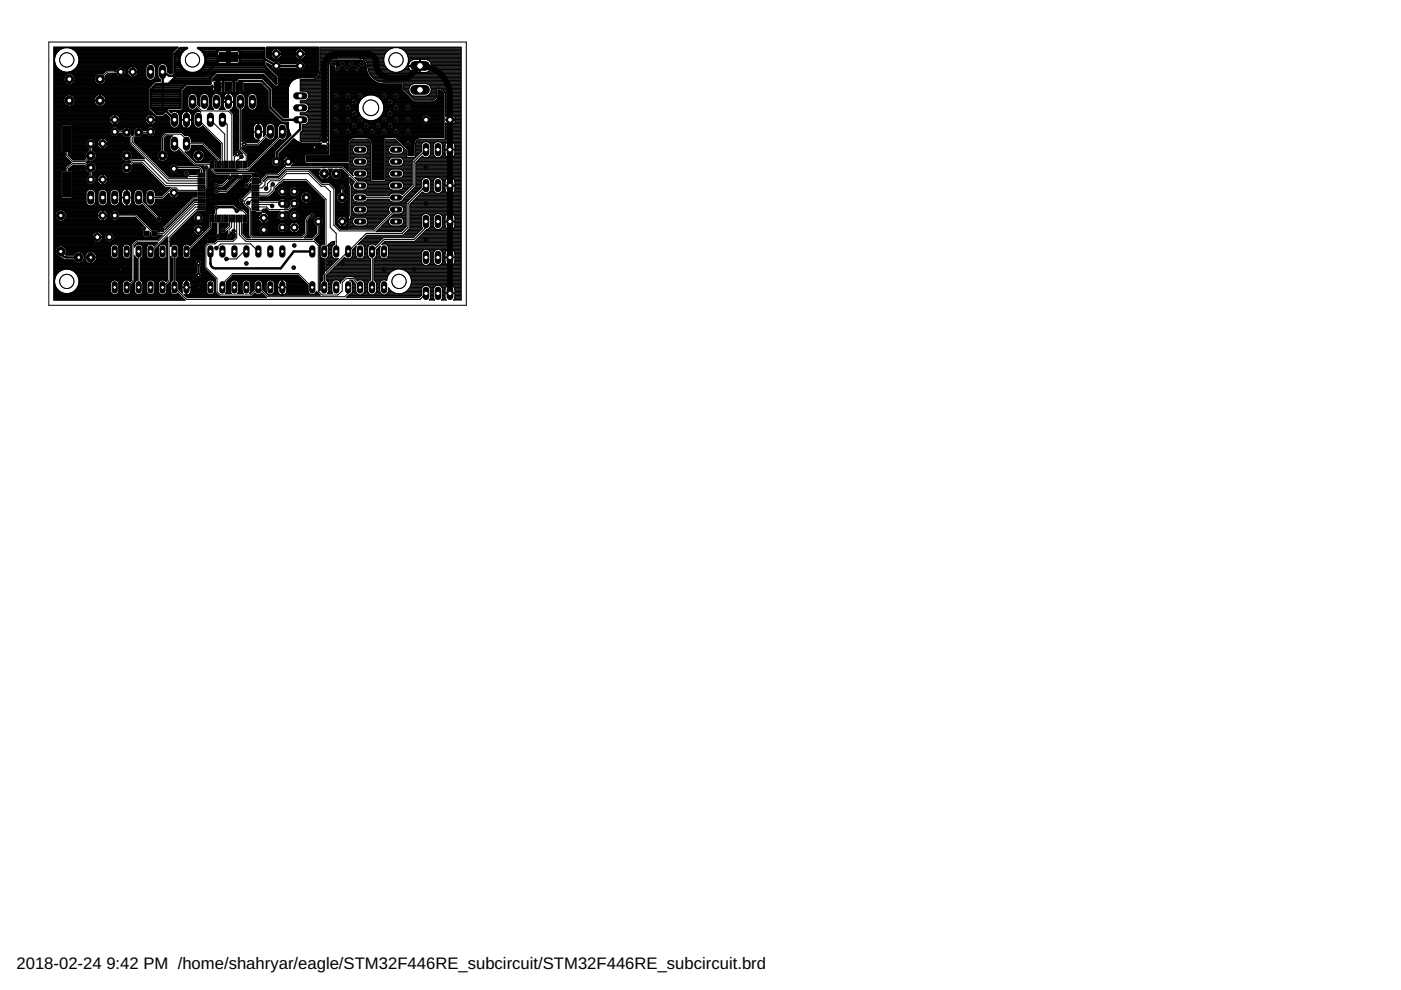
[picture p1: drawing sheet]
<svg xmlns="http://www.w3.org/2000/svg" width="297mm" height="210mm" viewBox="0 0 297 210" stroke-linecap="round" stroke-linejoin="round" font-family="sans-serif">
<defs><g id="words">
<g font-size="3.5">
<text x="3.5" y="205.4">2018-02-24</text>
<text x="22.6" y="205.4">9:42 PM /home/shahryar/eagle/STM32F446RE_subcircuit/STM32F446RE_subcircuit.brd</text>
</g>
</g></defs>
<g fill="#000" stroke="#000" stroke-width=".21">
<path d="M45.4 17.4h1.5v2h-1.5zM46.5 11.1h3.8v2h-3.8zM47.7 17.4h1.5v2h-1.5zM50 17.4h1.5v2h-1.5zM13.2 36.4h1.9v5.4h-1.9zM13.2 26.8h1.9v5.3h-1.9zM42 36.7h1.5v.3h-1.5zM42 37.2h1.5v.3h-1.5zM42 37.7h1.5v.3h-1.5zM42 38.2h1.5v.3h-1.5zM42 38.7h1.5v.3h-1.5zM42 39.2h1.5v.3h-1.5z"/>
<path d="M42 39.7h1.5v.3h-1.5zM44.5 34.2h.3v1.4h-.3zM45 34.2h.3v1.4h-.3zM45.6 34.2h.2v1.4h-.2zM46 34.2h.3v1.4h-.3zM46.5 34.2h.3v1.4h-.3zM47 34.2h.3v1.4h-.3zM47.5 34.2h.3v1.4h-.3zM48 34.2h.3v1.4h-.3zM48.5 34.2h.3v1.4h-.3zM49 34.2h.3v1.4h-.3zM49.5 34.2h.3v1.4h-.3z"/>
<path d="M50 34.2h.3v1.4h-.3zM50.5 34.2h.3v1.4h-.3zM51 34.2h.3v1.4h-.3zM51.5 34.2h.3v1.4h-.3zM52 34.2h.3v1.4h-.3zM53.4 39.7h1.5v.3h-1.5zM53.4 39.2h1.5v.3h-1.5zM53.4 38.7h1.5v.3h-1.5zM53.4 38.2h1.5v.3h-1.5zM53.4 37.7h1.5v.3h-1.5zM53.4 37.2h1.5v.3h-1.5zM53.4 36.7h1.5v.3h-1.5z"/>
<path d="M68.2 29.1h1.1v1.1h-1.1zM68.2 30.8h1.1v1.1h-1.1zM30.5 49h1.1v1h-1.1zM32.2 49h1.1v1h-1.1zM42 40.2h1.5v.3h-1.5zM42 40.7h1.5v.3h-1.5zM42 41.2h1.5v.3h-1.5zM42 41.7h1.5v.3h-1.5zM42 42.2h1.5v.3h-1.5zM42 42.7h1.5v.3h-1.5zM42 43.2h1.5v.3h-1.5zM42 43.7h1.5v.3h-1.5z"/>
<path d="M42 44.2h1.5v.3h-1.5zM44.5 45.6h.3v1.5h-.3zM45 45.6h.3v1.5h-.3zM45.6 45.6h.2v1.5h-.2zM46 45.6h.3v1.5h-.3zM46.5 45.6h.3v1.5h-.3zM47 45.6h.3v1.5h-.3zM47.5 45.6h.3v1.5h-.3zM48 45.6h.3v1.5h-.3zM48.5 45.6h.3v1.5h-.3zM49 45.6h.3v1.5h-.3zM49.5 45.6h.3v1.5h-.3z"/>
<path d="M50 45.6h.3v1.5h-.3zM50.5 45.6h.3v1.5h-.3zM51 45.6h.3v1.5h-.3zM51.5 45.6h.3v1.5h-.3zM52 45.6h.3v1.5h-.3zM53.4 44.2h1.5v.3h-1.5zM53.4 43.7h1.5v.3h-1.5zM53.4 43.2h1.5v.3h-1.5zM53.4 42.7h1.5v.3h-1.5zM53.4 42.2h1.5v.3h-1.5zM53.4 41.7h1.5v.3h-1.5zM53.4 41.2h1.5v.3h-1.5z"/>
<path d="M53.4 40.7h1.5v.3h-1.5zM53.4 40.2h1.5v.3h-1.5z"/>
</g>
<g fill="none" stroke="#000" stroke-width=".21">
<path d="M11.4 19.8h20M11.4 13.4h.3M11.4 18.3h20.6M11.4 19.7h20M11.4 17.1h2.1M11.4 15.7h2.8M11.4 15h1.5M11.4 14.5h.9M11.4 13h.2M11.4 16.5h2.2M11.4 17h2.1M11.4 17.1h2.2"/>
<path d="M11.4 19.6h20M11.4 17.6h2.5M11.4 15.2h2M11.4 12.5h.2M11.4 11.3h.6M11.4 10.1h26.2M11.4 15.2h2.3M11.4 19.9h20M11.4 19.5h20M11.4 19.4h20M11.4 19.3h20M11.4 19.2h20"/>
<path d="M11.4 19h20M11.4 18.9h20M11.4 18.8h20.1M11.4 18.7h20.2M11.4 18.6h20.3M11.4 18.5h20.4M11.4 18.4h20.5M11.4 18.2h20.7M11.4 18.1h20.8M11.4 18h20.9M11.4 17.9h3M11.4 17.8h2.7"/>
<path d="M11.4 17.7h2.6M11.4 17.5h2.4M11.4 17.4h2.3M11.4 17.3h2.3M11.4 17.3h2.2M11.4 16.9h2.1M11.4 16.8h2.1M11.4 16.7h2.1M11.4 16.6h2.1M11.4 16.4h2.2M11.4 16.3h2.3M11.4 16.2h2.3"/>
<path d="M11.4 16.1h2.3M11.4 16h2.4M11.4 15.9h2.5M11.4 15.8h2.6M11.4 15.6h3M11.4 15.5h10.6M11.4 15.4h10.7M11.4 15.3h10.8M11.4 15h1.7M11.4 14.9h1.4M11.4 14.8h1.2M11.4 14.7h1.1"/>
<path d="M11.4 14.6h1M11.4 14.4h.8M11.4 14.3h.7M11.4 14.2h.6M11.4 14.1h.6M11.4 14h.5M11.4 13.9h.5M11.4 13.8h.4M11.4 13.7h.4M11.4 13.6h.3M11.4 13.5h.3M11.4 13.3h.2"/>
<path d="M11.4 13.2h.2M11.4 13.1h.2M11.4 12.9h.2M11.4 12.8h.2M11.4 12.7h.2M11.4 12.6h.2M11.4 12.4h.2M11.4 12.3h.2M11.4 12.2h.2M11.4 12.1h.2M11.4 12h.3M11.4 11.9h.3"/>
<path d="M11.4 11.8h.3M11.4 11.7h.3M11.4 11.6h.4M11.4 11.5h.5M11.4 11.2h.7M11.4 11.1h.7M11.4 11h.9M11.4 10.9h.9M11.4 10.8h1M11.4 10.7h1.1M11.4 10.6h1.3M11.4 10.5h1.4"/>
<path d="M11.4 10.4h1.6M11.4 10.3h1.8M11.4 10.2h2.1M11.4 10h26.3M11.6 13l.5 1.3M11.7 11.7l-.1 1.3M12.1 11.1l-.4 .6M12.1 14.3a2.6 2.6 0 0 0 4.1 0M13.2 10.3l-1.1 .8M13.7 16.1a1.21 1.21 0 0 1 1.7-.3 1.21 1.21 0 0 1 .3 1.7M13.7 16.1l-.2 .5 .2 .9M13.7 17.5a1.22 1.22 0 0 0 2 0"/>
<path d="M13.8 10.1l-.6 .2M14.5 10.1l.7 .2M14.6 15.2h7.7M14.8 10.2h22.7M15 15.2h7.4M15 15.6h5.9M15.1 17.9h5.7M15.2 10.3l1 .8M15.2 10.3h22.2M15.2 15h7.3M15.2 15.7h5.5M15.3 17.8h5.3"/>
<path d="M15.3 10.4h22M15.4 15h7.2M15.4 15.8h5.1M15.5 17.7h5M15.5 10.5h21.8M15.5 15.9h4.9M15.5 17.6h4.9M15.6 14.9h8.6M15.6 16h4.7M15.6 17.5h4.7M15.6 10.6h21.5M15.7 16.1h4.5"/>
<path d="M15.7 17.4h4.5M15.7 14.8h8.9M15.7 16.2h4.5M15.8 17.3h4.4M15.8 16.3h4.4M15.8 10.7h21.3M15.8 17.3h4.3M15.8 17.1h4.3M15.8 16.4h4.3M15.8 14.7h8.9M15.9 17.1h4.1M15.9 16.5h4.2"/>
<path d="M15.9 10.8h21.1M15.9 17h4.1M15.9 16.9h4.1M15.9 16.8h4.1M15.9 16.7h4.1M15.9 16.6h4.1M15.9 14.6h8.9M16 10.9h20.9M16 14.5h8.9M16.1 11h20.7M16.1 14.4h8.9M16.2 11.1h20.5"/>
<path d="M16.2 11.1a2.56 2.56 0 0 1 0 3.2M16.2 14.3h8.9M16.2 11.2h20.4M16.3 14.2h11.3M16.3 11.3h20.2M16.3 14.1h14.7M16.4 11.3h20.1M16.4 14h14.6M16.4 11.5h20.1M16.4 13.9h14.7M16.5 11.5h20M16.5 13.8h14.7"/>
<path d="M16.5 11.6h20M16.6 13.7h14.7M16.6 13.6h14.7M16.6 11.7h19.9M16.6 13.5h15M16.6 11.8h19.9M16.6 11.9h19.9M16.6 13.4h19.9M16.6 12h19.9M16.7 13.4h19.8M16.7 13.3h19.8M16.7 12.1h19.8"/>
<path d="M16.7 13.2h19.8M16.7 12.2h19.8M16.7 13.1h19.8M16.7 12.3h19.8M16.7 13h19.8M16.7 12.5h19.8M16.7 12.9h19.8M16.7 12.8h19.8M16.7 12.7h19.8M16.7 12.6h19.8M16.7 12.4h19.8M20.2 17.5a1.22 1.22 0 0 0 2 0"/>
<path d="M21.5 15.6h.4M21.6 17.9h10.8M21.7 15.7h.1M21.8 15.7a1.19 1.19 0 0 0-1.5 .3 1.19 1.19 0 0 0-.1 1.5M21.8 17.8h10.6M21.9 17.7h10.7M22 17.6h10.6M22.1 17.5h10.6M22.2 17.4h10.6M22.3 17.3h10.6M22.3 16.3h5.4M22.3 16.2h2.8"/>
<path d="M22.3 17.3h11.7M22.3 16.4h8.7M22.4 17.1h11.6M22.4 16.5h8.7M22.4 16.1h2.6M22.4 17h9.2M22.4 16.9h9M22.4 16.8h8.9M22.4 16.7h8.8M22.4 16.6h8.7M22.4 15.1h.1M22.4 15.1l-.6 .6"/>
<path d="M22.5 16h2.5M22.6 15.9h2.2M22.7 15.8h2.1M22.8 15.7h1.9M22.9 15.6h1.7M24.2 14.9h-1.6l-.2 .2M24.2 14.9h.4M24.3 15.2h1.3h-2.8l-1.6 1.6M24.6 15.6h-1.7l-.6 .6 .1 .8-.2 .5M24.6 14.8l-.4 .1M24.6 15.6l.6 .6h.8l.6-.6M24.6 14.8l.6-.6h.8l.6 .6"/>
<path d="M26 16.2h1.6M26.1 14.3h1.4M26.1 16.1h1.4M26.1 14.4h1.4M26.2 16h1.2M26.2 14.5h1.1M26.3 15.9h1M26.3 14.6h1M26.4 15.8h.8M26.4 14.7h.8M26.5 15.7h.6M26.5 14.8h.6"/>
<path d="M26.6 15h.5M26.6 15.2h4.3M26.6 14.8v.8M26.6 15.2h1.5M26.6 15.6h.5M26.6 15.5h.5M26.6 15.4h.5M26.6 15.3h.5M26.6 14.9h.5M27.1 15.2v-.4l.6-.6h.4v2.1h-.4l-.6-.6v-.4h2.1v.4l-.6 .6h-.4v-2.1h.4l.6 .6v.4M28.1 15.7h.1M28.1 15h.1"/>
<path d="M28.1 14.5h.1M28.1 16.3h.1M28.1 16.2h.1M28.1 16.1h.1M28.1 16h.1M28.1 15.9h.1M28.1 15.8h.1M28.1 15.6h.1M28.1 15.5h.1M28.1 15.4h.1M28.1 15.3h.1M28.1 14.9h.1"/>
<path d="M28.1 14.8h.1M28.1 14.7h.1M28.1 14.6h.1M28.1 14.4h.1M28.1 14.3h.1M28.1 14.2h.1M28.1 15.2v2.3h-3.1M28.2 15.2h2.7M28.6 16.3h2.4M28.6 14.2h2.4M28.7 16.2h2.2M28.7 14.3h2.2"/>
<path d="M28.8 16.1h2.1M28.8 14.4h2.1M28.9 16h2M28.9 14.5h2M29 15.9h1.9M29 14.6h1.9M29.1 15.8h1.8M29.1 14.7h1.8M29.1 15.7h1.8M29.2 14.8h1.7M29.2 15h1.7M29.2 15.6h1.7"/>
<path d="M29.2 15.5h1.7M29.2 15.4h1.7M29.2 15.3h1.7M29.2 14.9h1.7M30.9 14.3v1.9M30.9 16.2a1.03 1.03 0 0 0 1 .8 1.03 1.03 0 0 0 1-.8M31.7 13.5l-.6 .4-.2 .4M32.1 13.5l.4 .1M32.2 17h1.8M32.3 13.5h1.8M32.4 16.9h1.6M32.5 13.6l.4 .7"/>
<path d="M32.5 13.6h1.4M32.6 16.8h1.2M32.6 13.7h1.2M32.7 16.7h1M32.7 13.8h1M32.8 16.6h.8M32.8 13.9h.8M32.8 16.5h.8M32.8 14h.8M32.9 16.4h.6M32.9 14.1h.6M32.9 16.3h.6"/>
<path d="M32.9 14.2h.6M32.9 14.3v1.9M32.9 15.7h.6M32.9 15h.6M32.9 14.5h.6M32.9 15.2h.6M32.9 16.2h.6M32.9 16.1h.6M32.9 16h.6M32.9 15.9h.6M32.9 15.8h.6M32.9 15.6h.6"/>
<path d="M32.9 15.5h.6M32.9 15.4h.6M32.9 15.3h.6M32.9 14.9h.6M32.9 14.8h.6M32.9 14.7h.6M32.9 14.6h.6M32.9 14.4h.6M32.9 14.3h.6M33.5 14.3v1.9M33.5 16.2l.1 .4 .4 .3v.4h-1l-1.6 1.5v4.3M34.3 13.5l-.7 .4-.1 .4"/>
<path d="M34.5 15.2v.1M34.7 13.5l.3 .1M34.8 13.5h1.7M35 13.6l.5 .7M35 13.6h1.5M35.1 13.7h1.4M35.2 13.8h1.3M35.3 13.9h1.2M35.4 14h1.1M35.4 14.1h1.1M35.4 14.2h1.1M35.5 14.3v1"/>
<path d="M35.5 15h1M35.5 14.5h1M35.5 15.2h1M35.5 14.9h1M35.5 14.8h1M35.5 14.7h1M35.5 14.6h1M35.5 14.4h1M35.5 14.3h1M35.6 15.3h.9M35.8 15.4h.7M35.9 15.5h.6"/>
<path d="M36.5 11.2l1.3-1.2h-26.4v53.6h27.8M36.5 11.2v4.4h-.5l-.5-.3M38.8 19.8h9.2M38.8 19.3v3.8M38.8 19.7h18M38.8 19.6h6.4M38.8 19.9h1.6M38.8 19.5h6.3M38.8 19.4h6.3M38.8 19.3h6.3M38.8 19.2h6.3M38.9 19.2h6.2"/>
<path d="M39 19h6.1M39.1 19h6M39.2 18.9h5.9M39.2 18.8h5.9M39.3 18.7h5.8M39.4 18.6h5.7M39.5 18.5h5.6M39.6 18.4h6.5M40.2 19.4l-.6 .7-.1 5.3M40.2 20l-.4 .6v1.9l.2 .4 .6 .4M40.6 19.8l-.4 .2M41 19.8l.4 .2"/>
<path d="M41.2 19.9h1.7M41.4 20l.4 .6v1.5l.6 .5v-2l.4-.6M43.2 19.8l-.4 .2M43.6 19.8l.3 .2M43.8 19.9h1.7M43.9 20l.5 .6v1.9l-.5 .7h1.4l-.4-.7v-1.9l.4-.6M44.9 18.2h.2M45 18.1h.1M45.1 18.3h-5.3l-1 1M45.1 19.4v-.9h2.1v.9M45.1 19.4v.2M45.1 19.6l.2 .1"/>
<path d="M45.1 17.1h5.1M45.1 17.2v-.5l1-1h9.7l2.6 2.6M45.1 17h5.2M45.1 17.1h.1M45.1 16.9h5.2M45.1 16.8h5.3M45.1 16.7h5.4M45.3 16.6h11.4M45.3 17.1l-.2 .1M45.3 16.5h11.3M45.4 16.4h11.1M45.5 16.3h10.9"/>
<path d="M45.6 16.2h10.7M45.7 19.8l-.4 .2M45.7 16.1h10.5M45.8 16h10.3M45.9 15.9h10.1M46 15.8h9.9M46.1 18.3h.1M46.1 17.1v2.6M46.1 17.1h.1M46.1 19.6h.1M46.1 17.6h.1M46.1 19.5h.1"/>
<path d="M46.1 19.4h.1M46.1 19.3h.1M46.1 19.2h.1M46.1 19h.1M46.1 18.9h.1M46.1 18.8h.1M46.1 18.7h.1M46.1 18.6h.1M46.1 18.5h.1M46.1 18.2h.1M46.1 18.1h.1M46.1 18h.1"/>
<path d="M46.1 17.9h.1M46.1 17.8h.1M46.1 17.7h.1M46.1 17.5h.1M46.1 17.4h.1M46.1 17.3h.1M46.1 19.8l.4 .2M46.2 19.3l-.1 .1M46.2 17.1v2.6M46.2 18.4h1.2M46.3 19.9h1.6M46.5 20l.4 .6v1.9l-.4 .7"/>
<path d="M46.9 17.1l.3 .3M47.1 17.1h3.1l.3-.4h5.2l.8 .8M47.1 19.6h9.7M47.2 19.5h.3M47.2 17.3h.3M47.2 18.3h.2M47.2 17.4v.9h-2.1v-.3l-.3 .3M47.2 19.4l-.3 .3M47.2 17.6h.2M47.2 19.4h.2M47.2 19.3h.2M47.2 19.2h.2"/>
<path d="M47.2 19h.2M47.2 18.9h.2M47.2 18.8h.2M47.2 18.7h.2M47.2 18.6h.2M47.2 18.5h.2M47.2 18.2h.2M47.2 18.1h.2M47.2 18h.2M47.2 17.9h.2M47.2 17.8h.2M47.2 17.7h.2"/>
<path d="M47.2 17.5h.2M47.2 17.4h.2M47.2 17.3h.2M47.6 17.1l-.2 .2v2.2l.2 .1M48 19.8l-.3 .2M48.3 19.7h.1M48.3 19.7l-.3 .1M48.4 19.7v2h-1.1l.1 .9M48.4 19.8h.1M48.4 19.9h.1M48.4 12.1h.1M48.5 19.7v2h1v.9"/>
<path d="M48.5 19.7h.1M48.5 19.7l.6 .3M48.8 19.8h8M49 19.9h1.5M49.3 17.1l.1 .2v2.2l-.1 .1M49.4 19.5h.4M49.4 17.3h.4M49.4 18.3h.3M49.4 17.6h.3M49.4 19.4h.3M49.4 19.3h.3M49.4 19.2h.3"/>
<path d="M49.4 19h.3M49.4 18.9h.3M49.4 18.8h.3M49.4 18.7h.3M49.4 18.6h.3M49.4 18.5h.3M49.4 18.4h.3M49.4 18.2h.3M49.4 18.1h.3M49.4 18h.3M49.4 17.9h.3M49.4 17.8h.3"/>
<path d="M49.4 17.7h.3M49.4 17.5h.3M49.4 17.4h.3M49.4 17.3h.3M49.9 17.1l-.2 .2v2.2l.2 .1M50.8 19.8l-.7 .5-.1 .3v1.9l.1 .4 .5 .4v8.6l.2 .2M51.2 19.8l.6 .5 .2 .3v1.9l-.2 .4-.5 .4v6.7M51.4 19.9h1.7M51.7 19.5h5.1M51.7 18.3h4.2M51.7 19.4h5.1M51.7 19.3h5.1"/>
<path d="M51.7 19.2h5.1M51.7 19.2h5M51.7 19h4.9M51.7 19h4.8M51.7 18.9h4.7M51.7 18.8h4.6M51.7 18.7h4.5M51.7 18.6h4.5M51.7 18.5h4.3M51.7 18.4h4.3M51.7 18.2h4.1M51.7 18.1h4"/>
<path d="M51.7 18h3.9M51.7 17.9h3.8M51.7 17.8h3.7M51.7 17.7h3.6M53.3 19.8l-.6 .5-.2 .3v1.9l.2 .4 .6 .4M53.7 19.8l.7 .5 .1 .3v1.9l-.1 .4-.7 .4M53.9 19.9h2.9M55.6 17.9v.1M55.7 16.7h1.1M55.8 16.8h1.1M55.9 16.9h1.1M56 17h1.1"/>
<path d="M56.1 17.1h1.1M56.2 17.1h1.1M56.3 17.3h1.1M56.5 17.4h1.1M56.5 12.2v-2.2h11v5.2M56.5 13.3v.5l2.6 2.5M56.5 17.5v.1M56.5 13.4h.2M56.5 13.3l1.1 .6v.5l.6 .6M56.5 12.2l1.6 .9 .1-.1M56.5 17.6l1.3 1.2v3.8l2.3 2.3h1v-5.9M56.5 11.3h11"/>
<path d="M56.5 10.1h11M56.5 17.5h1.1M56.5 13.7h.7M56.5 13.6h.5M56.5 13.5h.4M56.5 13.4h.1M56.5 12.1h1.2M56.5 12h1.2M56.5 11.9h1.1M56.5 11.8h1M56.5 11.7h1M56.5 11.6h1"/>
<path d="M56.5 11.5h1M56.5 11.5h2M56.5 11.3h1M56.5 11.2h1M56.5 11.1h1M56.5 11h1M56.5 10.9h1.1M56.5 10.8h1.2M56.5 10.7h1.3M56.5 10.6h1.4M56.5 10.5h1.5M56.5 10.4h1.6"/>
<path d="M56.5 10.3h11M56.5 10.2h11M56.5 10h11M56.6 12.2h1.2M56.6 17.6h1.1M56.6 13.8h.8M56.7 17.7h1.1M56.7 13.9h.8M56.7 12.3h1.2M56.8 17.8h1.1M56.8 14h.8M56.8 19.3l-1.5-1.6h-3.6v1.8l-.1 .1"/>
<path d="M56.8 19.3v3.8M56.9 17.9h1.1M56.9 14.1h.7M56.9 12.4h1.1M57 18h1.1M57 14.2h.6M57.1 12.5h10.4M57.1 18.1h1.1M57.1 14.3h.5M57.2 18.2h1.1M57.2 14.4h.4M57.2 12.6h10.3"/>
<path d="M57.3 18.3h3.9M57.3 14.5h.4M57.4 18.4h3.8M57.4 14.6h.4M57.4 12.7h10.1M57.4 18.5h3.8M57.5 14.7h.4M57.5 11l.6-.6h.4v2.1M57.5 11v.4M57.6 18.6h3.6M57.6 14.8h.4M57.6 12.8h9.9"/>
<path d="M57.6 18.7h3.6M57.7 14.9h.4M57.7 12.9h9.8M57.7 15h9.8M57.7 18.8h3.5M57.8 19.8h3.3M57.8 19.7h3.3M57.8 19.6h3.3M57.8 19.9h3.3M57.8 19.5h3.3M57.8 19.4h3.3M57.8 19.3h3.3"/>
<path d="M57.8 19.2h3.3M57.8 19h3.3M57.8 18.9h3.3M57.8 15h9.7M57.9 13h9.6M57.9 15.2h9.6M58 13.1h.1M58 15.2h9.5M58.1 15.3h9.4M58.1 12.5l-.6-.6v-.4h2.1v.4l-.6 .6M58.2 15.4h9.3M58.3 15.5h9.1"/>
<path d="M58.4 15.6h9M58.5 15.7h8.9M58.5 12.4h.2M58.5 12.3h.2M58.5 12.2h.2M58.5 12.1h.2M58.5 12h.2M58.5 11.9h.2M58.5 11.8h.2M58.5 11.7h.2M58.5 11.6h.2M58.5 11.5h.2"/>
<path d="M58.5 11.3h.2M58.5 11.2h.2M58.5 11.1h.2M58.5 11h.2M58.5 10.9h.2M58.5 10.8h.2M58.5 10.7h.2M58.5 10.6h.2M58.5 10.5h.2M58.5 10.4h.2M58.6 15.8h8.7M58.7 11.4h-.1"/>
<path d="M58.7 11.5h4.9M58.7 13.9l-.1 .1M58.7 15.9h8.6M58.8 16h8.4M58.9 18.2h2.4M58.9 16.1h8.2M58.9 18.1h2.4M59 16.2h8M59 13l.5 .4h3.3l.4-.4M59.1 18h2.2M59.1 17.1h3M59.1 16.3v1.7l-.3 .3"/>
<path d="M59.1 16.5h7.3M59.1 17h3.1M59.1 17.1h2.9M59.1 17.6h2.5M59.1 17.9h2.3M59.1 17.8h2.3M59.1 17.7h2.4M59.1 17.5h2.5M59.1 17.4h2.6M59.1 17.3h2.7M59.1 17.3h2.8M59.1 16.9h3.3"/>
<path d="M59.1 16.8h3.4M59.1 16.7h3.7M59.1 16.6h4M59.1 16.4h7.6M59.1 16.3h7.8M59.1 13.1h4.1M59.1 10.4h4.1M59.1 14.9h4.1M59.1 12.4h4M59.2 10.5h3.9M59.2 14.8h3.9M59.2 13.2h3.9"/>
<path d="M59.2 12.3h3.8M59.3 13.3h3.7M59.3 10.6h3.7M59.3 14.7h3.7M59.3 12.2h3.6M59.4 10.7h3.5M59.4 14.6h3.5M59.4 13.4h3.5M59.4 12.1h3.4M59.5 10.8h3.3M59.5 14.5h3.3l.4 .5M59.5 14.5l-.5 .5"/>
<path d="M59.5 12h3.2M59.5 10.9h3.2M59.6 11.9h3M59.6 11h3M59.6 11l-.6-.6h-.3v2.1M59.6 11v.4M59.6 11.8h3M59.6 11.7h3M59.6 11.6h3M59.6 11.5h3M59.6 11.3h3M59.6 11.2h3"/>
<path d="M59.6 11.1h3M61.5 17.7l-.4 1.3M62.6 11l.6-.6h.4v2.1M62.6 11v.4M63.2 12.5l-.6-.6v-.4h2.1v.4l-.6 .6M63.6 12.4h.1M63.6 12.3h.1M63.6 12.2h.1M63.6 12.1h.1M63.6 12h.1M63.6 11.9h.1M63.6 11.8h.1"/>
<path d="M63.6 11.7h.1M63.6 11.6h.1M63.6 11.5h.1M63.6 11.3h.1M63.6 11.2h.1M63.6 11.1h.1M63.6 11h.1M63.6 10.9h.1M63.6 10.8h.1M63.6 10.7h.1M63.6 10.6h.1M63.6 10.5h.1"/>
<path d="M63.6 10.4h.1M63.6 11.4h.1M63.6 13.9h.1M63.7 18.3h6M63.7 18.4h6M63.7 17.1h6M63.7 16.5l-1.4 .4-.8 .8M63.7 19.1h6M63.7 18.8h6M63.7 18.6h6M63.7 18.1h6M63.7 17.9h6"/>
<path d="M63.7 17.4h6M63.7 17.3h6M63.7 16.8h2.4M63.7 18.9h6M63.7 16.8v2.5h6M63.7 16.8v.1M63.7 17.8h6M63.7 17.6h6M63.7 16.9h6M63.7 11.5h3.8M64.1 13l.6 .6M64.1 10.4h3.4"/>
<path d="M64.2 13.1h3.3M64.2 14.9h3.3M64.2 12.4h3.3M64.2 10.5h3.3M64.3 14.8h3.2M64.3 13.2h3.2M64.3 12.3h3.2M64.3 10.6h3.2M64.3 13.3h3.2M64.4 14.7h3.1M64.4 12.2h3.1M64.4 10.7h3.1"/>
<path d="M64.5 14.6h3M64.5 13.4h3M64.5 12.1h3M64.5 10.8h3M64.6 14.5h2.9M64.6 12h2.9M64.6 10.9h2.9M64.6 14.4h2.9M64.6 13.5h2.9M64.6 19.3l.4 .1M64.7 13.6v.8l-.6 .6M64.7 14.3h2.8"/>
<path d="M64.7 14.2h2.8M64.7 14.1h2.8M64.7 14h2.8M64.7 13.9h2.8M64.7 13.8h2.8M64.7 13.7h2.8M64.7 13.6h2.8M64.7 11.9h2.8M64.7 11h2.8M64.7 11l-.6-.6h-.4v2.1M64.7 11v.4M64.7 11.8h2.8"/>
<path d="M64.7 11.7h2.8M64.7 11.6h2.8M64.7 11.5h2.8M64.7 11.3h2.8M64.7 11.2h2.8M64.7 11.1h2.8M65 19.5h4.7M65 19.4l.5 .7M65.2 19.6h4.5M65.3 19.8h4.4M65.4 19.9h4.3M66.1 16.8v.1"/>
<path d="M66.4 16.5h-.2M66.6 16.8l-.5 .1M66.6 16.8h.1M66.8 16.7h2.9M66.9 16.7h.1M66.9 16.7l-.3 .1M67.1 16.6h2.6M67.1 16.6l-.2 .1M67.1 16.6h.1M67.3 16.4l-.2 .2M67.3 16.4h.1M67.3 16.4h2.4"/>
<path d="M67.5 16.3h2.2M67.5 15.2a1.24 1.24 0 0 1-1.1 1.3M67.5 16.2l-.2 .2M67.5 16.2h.1M67.6 16.1h2.1M67.6 16l-.1 .2M67.7 15.9h.1M67.7 15.7h2M67.8 15.6h1.9M67.8 15.4h.1M67.8 15.4v-5.4h30v53.6h-1.6M67.8 11.4h13.9"/>
<path d="M67.8 14.9h1.9M67.8 15.2h1.9M67.8 15.4h1.9M67.8 15.1h1.9M67.8 14.6h1.9M67.8 14.4h1.9M67.8 14.2h1.9M67.8 13.7h1.9M67.8 13.6h1.9M67.8 13.2h2M67.8 13.1h2.2M67.8 12.9h2.3"/>
<path d="M67.8 12.4h3.2M67.8 12.2h13.6M67.8 12h13.6M67.8 11.7h13.7M67.8 11.5h13.8M67.8 10.9h14.3M67.8 10.7h14.5M67.8 10.4h15M67.8 10.2h15.4M67.8 15.4l-.1 .5M67.8 13.9h1.9M67.8 12.6h2.7"/>
<path d="M67.8 14.7h1.9M67.8 14.1h1.9M67.8 13.4h2M67.8 12.7h2.5M67.8 11.9h13.7M67.8 11.2h14M67.8 11h14.1M67.8 10.5h14.7M69.7 15.9h-2.1v.1M69.7 13.6h.1M69.8 13.4l-.1 16.7-.1-.4h-.8v-1l.7 .2M69.8 13.3v.1"/>
<path d="M69.8 13.3h.1M69.9 13.1l-.1 .2M70 13h.1M70 14v19M70 19.8h.9M70 18.3h15.2M70 19.7h1.1M70 17.1h9.2M70 15.7h8.1M70 15h1.1M70 14.5h.9M70 16.5h8.6"/>
<path d="M70 17h9.1M70 17.1h9.4M70 19.6h15.8M70 17.6h10.4M70 15.2h7.8M70 15.2h7.9M70 19.9h.8M70 19.5h15.7M70 19.4h15.6M70 19.3h15.5M70 19.2h15.4M70 19.2h15.3"/>
<path d="M70 19h15.3M70 19h15.2M70 18.9h15.2M70 18.8h15.2M70 18.7h15.2M70 18.6h15.2M70 18.5h15.2M70 18.4h15.2M70 18.2h15.2M70 18.1h15.2M70 18h15.2M70 17.9h15.2"/>
<path d="M70 17.8h15.2M70 17.7h10.8M70 17.5h10.1M70 17.4h9.9M70 17.3h9.7M70 17.3h9.5M70 16.9h9M70 16.8h8.9M70 16.7h8.8M70 16.6h8.7M70 16.4h8.5M70 16.3h8.4"/>
<path d="M70 16.2h8.4M70 16.1h8.3M70 16h8.2M70 15.9h8.2M70 15.8h8.1M70 15.6h8M70 15.5h8M70 15.4h7.9M70 15.3h7.9M70 15h1.3M70 14.9h1.1M70 14.8h1"/>
<path d="M70 14.7h1M70 14.6h.9M70 14.4h.9M70 14.3h.9M70 14.2h1M70 14.1h.4M70 14h.3M70 13.9h.2M70 13.8h.2M70 13.7h.2M70.1 13.6h.1M70.1 13.5h.1"/>
<path d="M70.1 12.8l-.1 .2M70.1 13.4h.1M70.1 12.8h.1M70.1 13.5l.2 .4M70.2 13.4h.1M70.2 13.3l-.2 .7M70.2 13.3h.1M70.3 13.3l-.2 .2M70.3 13.9l.1 .2M70.3 13.2h.1M70.3 12.7h.1M70.3 12.7l-.2 .1"/>
<path d="M70.3 13.1l-.1 .2M70.4 12.7h.1M70.4 14.1l.3 .1M70.5 12.6l-.1 .1M70.5 13h6.6M70.6 12.5l-.1 .1M70.6 12.5h.1M70.7 13l-.3 .1M70.7 12.9h6.3M70.7 12.9l-.4 .3M70.8 20a.64 .64 0 0 1 1 0M70.8 20l-.1 .2"/>
<path d="M70.8 12.8h6M70.8 12.8l-.1 .1M70.9 12.4h.1M70.9 12.4l-.3 .1M70.9 14.2h.1a.63 .63 0 0 0 .2 .8 .63 .63 0 0 0 .9-.2M70.9 13l.2 .1M71.1 13.1h1.1M71.1 13.1l.2 .1M71.1 12.4h.1M71.2 13.2h.9M71.3 13.2l.1 .3M71.3 13.3h.7"/>
<path d="M71.4 13.8h.6M71.4 13.4h.6M71.4 13.4h.5M71.4 12.3v.1M71.4 13.5v.2M71.4 13.7h.5M71.4 13.6h.5M71.4 13.5h.5M71.4 12.3l-.4 .1M71.4 12.4h4.8M71.4 13.7l-.1 .2h.3l.5 .2M71.5 19.7h2.1"/>
<path d="M71.6 19.8h1.8M71.8 19.9h1.5M71.8 15h1.5M71.8 13.9h.2M71.8 20l.1 .2M71.9 13.5v.2M71.9 15h1.3M71.9 13.7l.1 .2M71.9 14h.2M72 14.9h1.1M72 14.1h.2M72 13.9l.2 .2"/>
<path d="M72 13.2l-.1 .3M72.1 14.1v.7M72.1 14.8h.9M72.1 14.2h.9M72.1 14.7h.9M72.1 14.3h.9M72.2 14.5h.7M72.2 14.6h.7M72.2 14.4h.7M72.2 13.1l-.2 .1M72.2 14.1l.2 .1M72.4 13l-.2 .1"/>
<path d="M72.7 13l.2 .1M72.9 14.1h.2M72.9 13.1h1.3M72.9 13.1l.2 .1M72.9 14.1l-.2 .1M73 13.2h1.1M73 14h.2M73.1 13.9l-.2 .2M73.1 13.2l.1 .5M73.1 13.9h.2M73.1 13.3h.9M73.1 13.4h.9"/>
<path d="M73.1 13.8h.9M73.2 13.4h.8M73.2 13.7h.8M73.2 13.6h.8M73.2 13.5h.8M73.2 13.7l-.1 .2M73.8 15h1.7M73.8 13.9h.2M74 15h1.3M74 14h.1M74 19.7h2.2M74 14.9h1.2"/>
<path d="M74.1 14.1h.1M74.1 13.2v.7M74.1 13.9l.1 .2M74.1 14.8h1.1M74.1 14.2h1.1M74.1 14.7h1M74.2 14.3h.9M74.2 19.8h1.8M74.2 14.5h.9M74.2 14.6h.9M74.2 14.4h.9M74.2 13.1l-.1 .1"/>
<path d="M74.2 14.1l.3 .1M74.3 19.9h1.6M74.5 13l-.3 .1M74.7 13l.2 .1M74.9 14.1h.3M74.9 13.1h1.5M74.9 14.1l-.2 .1M74.9 13.1l.2 .1M75 13.2h1.3M75 14h.3M75.1 13.9l-.2 .2M75.1 13.2l.1 .5"/>
<path d="M75.1 13.9h.4M75.1 13.3h1.1M75.1 13.4h1.1M75.2 13.8h1M75.2 13.4h.9M75.2 13.7h.9M75.2 13.6h.9M75.2 13.5h.9M75.2 14.1a.64 .64 0 0 1 1 0M75.2 14.1a.63 .63 0 0 0 .2 .9 .63 .63 0 0 0 .8-.2M75.2 13.7l-.1 .2M75.9 15h1.9"/>
<path d="M76 13.9h.2M76.1 15h1.7M76.1 13.5v.2M76.1 13.7l.1 .2M76.1 14h.2M76.2 14.9h1.5M76.2 14.1h.2M76.2 13.2l-.1 .3M76.2 13.9l.2 .2M76.2 12.3l5.2 .1M76.2 12.3v.1M76.2 14.1v.7"/>
<path d="M76.3 14.8h1.4M76.3 14.2h1.3M76.3 14.7h1.4M76.3 14.3h1.4M76.3 14.5h1.4M76.3 14.6h1.4M76.3 14.4h1.4M76.4 13.1l-.2 .1M76.4 14.1l.2 .1M76.5 19.7h4.8M76.6 13l-.2 .1M76.7 19.8h4.4"/>
<path d="M76.8 12.4h.1M76.8 12.4l.2 .1M76.8 12.8l.2 .1M76.8 19.9h4.2M76.9 13l.2 .1M77 12.9l.3 .2M77 12.5l.3 .2M77 12.5h.1M77.1 14.1h.5M77.1 13.1h.1M77.1 13.1l.2 .1M77.1 14.1l-.2 .1"/>
<path d="M77.1 12.6h4.3M77.2 13.2h.1M77.2 14h.4M77.3 13.2v.7M77.3 13.9l-.2 .2M77.3 13.9h.3M77.3 13.3h.1M77.3 12.7h.1M77.3 13.4h.2M77.3 13.8h.3M77.3 13.1l.3 .7 .2 1.2M77.3 13.7h.3"/>
<path d="M77.4 13.6h.2M77.4 13.5h.2M77.4 12.7l.1 .1M77.4 12.7h4M77.5 12.8h.1M77.5 12.8l.2 .2M77.6 12.9h3.8M77.7 13.1h3.7M77.7 13v.1M77.7 13.1l.1 .2M77.8 13.2h3.6M77.8 15l.4 1"/>
<path d="M77.8 13.3l.1 .1M77.8 13.3h.1M77.9 13.4l.1 .7M77.9 13.4h3.5M77.9 13.6h3.6M77.9 13.6h.1M78 13.7h3.6M78 13.9h3.6M78 14.1l.3 1.3M78 14.1h.1M78 14.1h3.7M78 14.4h4"/>
<path d="M78 14.2h3.8M78 14.6h4.1M78.1 14.7h4.2M78.1 14.9h4.4M78.1 15.1h4.7M78.2 15.2h5.2M78.2 16l.8 .8M78.3 15.4h19.5M78.3 15.4l.9 1.2M78.4 15.6h19.4M78.5 15.7h19.3M78.6 15.9h19.2"/>
<path d="M78.7 16.1h19.1M78.8 16.3h19M79 16.8l.9 .6M79 16.4h18.8M79.2 16.6h18.6M79.2 16.6l.8 .5 1.4 .3M79.4 16.7h18.4M79.6 16.9h18.2M79.9 17.4l1.5 .4h3.8v1.2l2.6 2.6h4l.8-.5M79.9 17.1h17.9M80.3 17.3h17.5M81.3 17.4h16.5"/>
<path d="M81.4 13a2.63 2.63 0 0 0 2.2 2.3 2.63 2.63 0 0 0 2.8-1.6M81.4 13a2.63 2.63 0 0 1 2.6-2.9 2.63 2.63 0 0 1 2.6 2.9M81.6 19.7h2.2M81.8 19.8h1.8M81.9 19.9h1.6M84.2 19.7h1.7M84.3 19.8h1.7M84.5 19.9h1.6M84.6 15.2h2.8M84.7 10.2h13.1M85.1 15.1h2M85.2 10.4h12.6"/>
<path d="M85.4 14.9h1.6M85.4 17.4l.2 .2v1.3M85.4 10.5h12.4M85.5 17.6h12.3M85.6 18.3h1.3M85.6 18.4h1.2M85.6 18.9l2.3 2.4h3.7l.5-.2M85.6 18.8h1.1M85.6 18.6h1.2M85.6 18.1h1.5M85.6 17.9h1.6M85.6 17.8h2.1"/>
<path d="M85.6 18.9h1.1M85.6 14.7h1.2M85.7 10.7h12.1M85.8 19.1h.9M85.8 14.6h.9M85.8 10.9h12M86 19.3h.7M86 14.4h.7M86 11h11.8M86.1 14.2h.5M86.1 19.5h.6M86.1 11.2h11.7"/>
<path d="M86.2 14.1h2.7M86.2 11.4h11.6M86.3 19.6h.5M86.3 13.9h11.5M86.3 11.5h11.5M86.4 13.7h.2M86.4 11.7h11.4M86.4 13.6h.3M86.5 19.8h.4M86.5 11.9h11.3M86.5 13.4h.2M86.5 12h11.3"/>
<path d="M86.6 13.2h.2M86.6 12.2h11.2M86.6 13.1h.3M86.6 12.9h.5M86.6 12.4h11.2M86.6 12.6h11.2M86.6 13l-.2 .7M86.6 12.7h.8M86.6 14.1h4.9M86.6 13.9h.1M86.6 14.1h.1M86.6 14.1l.2 .6"/>
<path d="M86.6 19.9h.4M86.7 18.8v.5M86.7 19.3l.2 .5M86.8 14.7l.1 .2M86.8 13.2l-.2 .7M86.9 19.8l.3 .4 .5 .2h2.7l.4-.2 .4-.4M86.9 13.1l-.1 .1M87.2 17.9l-.5 .9M87.2 17.9l.5-.2h2.7l.4 .2M87.9 12.6l-.6 .2-.4 .3M88.9 14.9h.3M88.9 15.2h.3"/>
<path d="M88.9 12.6v2.8a2 2 0 0 1-2-.5M88.9 15.1h.3M88.9 14.6h.3M88.9 14.4h.3M88.9 14.2h.3M88.9 13.7h.3M88.9 13.6h.3M88.9 13.2h.3M88.9 13.1h.3M88.9 12.9h.3M88.9 14.7h.3M88.9 13.4h.3"/>
<path d="M88.9 12.7h.3M89.2 12.6v2.8a2.26 2.26 0 0 0 1.6-.2l.4-.3M89.2 14.1h8.6M90.2 12.6l.6 .2 .4 .3M90.5 17.8h7.3M90.7 15.2h7.1M90.7 12.7h7.1M90.8 17.9h7M90.8 17.9l.4 .4 .2 .5M91 15.1h6.8M91 12.9h6.8M91 18.1h6.8"/>
<path d="M91.1 19.9h1.4M91.1 14.9h6.7M91.2 13.1h6.6M91.2 13.1l.1 .1M91.2 18.3h6.6M91.2 19.8h1.3M91.3 18.4h6.5M91.3 14.7h6.5M91.3 19.6h1.2M91.3 13.2h6.5M91.3 14.7l-.1 .2M91.3 13.2l.2 .7"/>
<path d="M91.4 18.6h6.4M91.4 19.5h1.1M91.4 14.6h6.4M91.4 13.4h6.4M91.4 19.1h1.1M91.4 18.8h1.2M91.4 19.3h1.1M91.4 19.3l-.2 .5M91.4 18.8v.5M91.4 14.4h6.4M91.4 13.6h6.4M91.5 14.2h6.3"/>
<path d="M91.5 13.7h6.3M91.5 14.1l-.2 .6M91.5 13.9h.1M91.5 14.1h.1M92.5 19.2v1.1M92.5 18.9v.3M92.7 18.7h.1M92.9 19.8h1.1M92.9 19.7h1.1M92.9 19.6h1M92.9 19.9h1.2M92.9 19.5h1"/>
<path d="M92.9 19.4h.9M92.9 19.3h.8M92.9 19.2h.6M92.9 19.2h.5M92.9 19h.1M92.9 19v1.3M92.9 19l.8 .3M93 18.7h.1M93 18.7h-.2l-.3 .2h-1.1M93 18.7l.3 .1M93.3 18.8h.1M93.3 18.8l.3 .1"/>
<path d="M93.3 18.8h4.5M93.5 18.9h.1M93.6 18.9l.5 .4M93.7 19.3l.4 .8M93.7 18.9h4.1M93.9 19.1h3.9M94.1 19.3l.1 .1M94.1 19.3h3.7M94.2 19.4h.1M94.2 19.4l.1 .2M94.2 19.5h3.6M94.3 19.6h3.5"/>
<path d="M94.3 19.6l.1 .3M94.4 19.8h3.4M94.4 19.9h.1M94.4 19.9h3.4M94.4 19.9l.1 .4M11.4 37.3h1.6M11.4 36.4h1.6M11.4 38.6h1.6M11.4 38.8h1.6M11.4 39.7h1.6M11.4 38.7h1.6M11.4 37.6h1.6"/>
<path d="M11.4 37.4h1.6M11.4 35.9h2.4M11.4 38h1.6M11.4 39.1h1.6M11.4 33.9h3.2M11.4 34.9h3.1M11.4 34.5h3.7M11.4 34.3h3.5M11.4 39.6h1.6M11.4 34.2h3.5M11.4 33.2h2.5M11.4 36.5h1.6"/>
<path d="M11.4 26.2h12.2M11.4 31.3h1.6M11.4 30.9h1.6M11.4 28h1.6M11.4 27.9h1.6M11.4 26.1h12.1M11.4 29.8h1.6M11.4 30.3h1.6M11.4 29.9h1.6M11.4 32.6h2.4M11.4 31.9h1.6M11.4 21.5h2.1"/>
<path d="M11.4 23.2h20.1M11.4 23.3h20.3M11.4 23.6h20.6M11.4 27.2h1.6M11.4 30.2h1.6M11.4 28.7h1.6M11.4 28.1h1.6M11.4 28.8h1.6M11.4 35.1h2.9M11.4 36.8h1.6M11.4 37.5h1.6M11.4 29.1h1.6"/>
<path d="M11.4 28.4h1.6M11.4 29h1.6M11.4 27.7h1.6M11.4 27h1.6M11.4 27.5h1.6M11.4 28.3h1.6M11.4 30.5h1.6M11.4 34.4h3.6M11.4 34.8h3.4M11.4 24.6h12.2M11.4 35.2h2.8M11.4 32.2h1.6"/>
<path d="M11.4 25.4h24.6M11.4 25.3h24.6M11.4 23.5h20.5M11.4 29.4h1.6M11.4 31.5h1.6M11.4 22.5h9.4M11.4 21.3h2.1M11.4 22.6h20M11.4 31.4h1.6M11.4 32.4h2.4v.7M11.4 38.2h1.6M11.4 39.9h1.6"/>
<path d="M11.4 39.8h1.6M11.4 39.5h1.6M11.4 39.4h1.6M11.4 39.3h1.6M11.4 39.2h1.6M11.4 38.9h1.6M11.4 38.5h1.6M11.4 38.4h1.6M11.4 38.3h1.6M11.4 38.1h1.6M11.4 37.9h1.6M11.4 37.8h1.6"/>
<path d="M11.4 37.7h1.6M11.4 37.2h1.6M11.4 37.1h1.6M11.4 37h1.6M11.4 36.9h1.6M11.4 36.7h1.6M11.4 36.6h1.6M11.4 36.3h1.6M11.4 36.1h2.4M11.4 36h2.4M11.4 35.8h2.4M11.4 35.7h2.4"/>
<path d="M11.4 35.6h2.4M11.4 35.5h2.4M11.4 35.4h2.5M11.4 35.1h3M11.4 34.9h3.2M11.4 34.7h3.5M11.4 34.6h3.6M11.4 34.1h3.4M11.4 34h3.3M11.4 33.8h3.1M11.4 33.7h3M11.4 33.6h2.9"/>
<path d="M11.4 33.5h2.8M11.4 33.4h2.7M11.4 33.3h2.6M11.4 33.1h2.4M11.4 33h2.4M11.4 32.9h2.4M11.4 32.8h2.4M11.4 32.7h2.4M11.4 32.5h2.4M11.4 32.3h1.6M11.4 32.1h1.6M11.4 32h1.6"/>
<path d="M11.4 31.8h1.6M11.4 31.7h1.6M11.4 31.6h1.6M11.4 31.2h1.6M11.4 31.1h1.6M11.4 30.8h1.6M11.4 30.7h1.6M11.4 30.6h1.6M11.4 30.4h1.6M11.4 30.1h1.6M11.4 30h1.6M11.4 29.7h1.6"/>
<path d="M11.4 29.6h1.6M11.4 29.5h1.6M11.4 29.3h1.6M11.4 29.2h1.6M11.4 28.9h1.6M11.4 28.6h1.6M11.4 28.5h1.6M11.4 28.2h1.6M11.4 27.8h1.6M11.4 27.6h1.6M11.4 27.4h1.6M11.4 27.3h1.6"/>
<path d="M11.4 27.1h1.6M11.4 26.9h1.6M11.4 26.8h1.6M11.4 26.7h1.6M11.4 26.6h1.7M11.4 26.5h24.6M11.4 26.4h12.4M11.4 26.3h12.3M11.4 26h12M11.4 25.9h11.9M11.4 25.8h11.8M11.4 25.7h11.8"/>
<path d="M11.4 25.6h11.8M11.4 25.5h11.8M11.4 25.3h11.8M11.4 25.1h11.8M11.4 25h11.8M11.4 24.9h11.9M11.4 24.8h12M11.4 24.7h12.1M11.4 24.5h12.3M11.4 24.4h12.4M11.4 24.3h21.3M11.4 24.2h21.2"/>
<path d="M11.4 24.1h21.1M11.4 24h21M11.4 23.9h20.9M11.4 23.8h20.8M11.4 23.7h20.7M11.4 23.4h20.4M11.4 23.2h20.2M11.4 23.1h20M11.4 23h20M11.4 22.9h20M11.4 22.8h20M11.4 22.7h20"/>
<path d="M11.4 22.4h2.8M11.4 22.3h2.6M11.4 22.2h2.5M11.4 22.1h2.4M11.4 22h2.4M11.4 21.9h2.3M11.4 21.8h2.3M11.4 21.7h2.2M11.4 21.6h2.2M11.4 21.4h2.1M11.4 21.1h2.1M11.4 21h2.2"/>
<path d="M11.4 20.9h2.2M11.4 20.8h2.3M11.4 20.7h2.3M11.4 20.6h2.4M11.4 20.5h2.5M11.4 20.4h2.6M11.4 20.3h2.7M11.4 20.2h2.9M11.4 20.1h9.4M11.4 20h20M13 36.3v5.6l.1 .1h2.1l.2-.1v-5.6M13.1 32.4l-.1-.2v-5.5l.1-.2h2.1l.2 .2v5.5l-.2 .2"/>
<path d="M13.1 36.2l-.1 .1M13.5 21.1a1.18 1.18 0 0 0 1 1.4M13.8 35.6v.6h-2.4M13.8 35.5v.1M13.8 33.1l.2 .3M14 33.4l1.1 1.1-1.1 .8h-2.6M14 35.3l-.2 .2M14.2 29.5v3.5l1.2 1.3h2.6l1.2-1.3M14.5 35.9h3.6M14.5 32.6h3.6M14.5 35.8v.4h3.7M14.5 32.9l1.1 1"/>
<path d="M14.5 36.1h3.7M14.5 36h3.6M14.5 32.9h3.6M14.5 32.8h3.6M14.5 32.7h3.6M14.5 32.5h3.7M14.5 35.8h3.6M14.6 33h3.5M14.7 35.7h3.4M14.7 33h3.4M14.8 35.6h3.3M14.8 33.1h3.3"/>
<path d="M14.9 33.2h3.2M14.9 35.5h3.2M15 33.3h3.1M15 35.4h3.1M15.1 33.4h3M15.1 35.3h3M15.1 20.2h5.5M15.2 33.5h3M15.2 22.4h5.4M15.2 36.2l.2 .1M15.2 26.6h20.9M15.3 35.2h2.8"/>
<path d="M15.3 33.6h2.8M15.3 36.3h3M15.3 32.3h3M15.3 33.7h2.8M15.3 26.7h20.8M15.4 37.3h3.2M15.4 36.4h3M15.4 38.6h2.9M15.4 38.8h3.1M15.4 39.7h19.6M15.4 38.7h3M15.4 37.6h2.9"/>
<path d="M15.4 37.4h3.1M15.4 38h2.8M15.4 39.1h5.9M15.4 39.1h5.8M15.4 39.6h19.5M15.4 36.5h3.1M15.4 31.3h3.3M15.4 30.9h2.9M15.4 28h7.9M15.4 27.9h7.9M15.4 29.8h3.1M15.4 30.3h2.8"/>
<path d="M15.4 29.9h3M15.4 31.9h3.4M15.4 27.2h8.3M15.4 30.2h2.8M15.4 28.7h8.2M15.4 28.1h7.9M15.4 28.8h8.3M15.4 35.1h2.7M15.4 36.8h3.5M15.4 37.5h3M15.4 29.1h12M15.4 28.4h8"/>
<path d="M15.4 29h10.8M15.4 27.7h7.9M15.4 27h8.5M15.4 27.5h7.9M15.4 28.3h7.9M15.4 30.5h2.8M15.4 32.2h3M15.4 27.2h8.2M15.4 29.4h12M15.4 31.5h3.5M15.4 31.4l3.5 .1v.4l-.7 .4-.1 .5M15.4 38.2h2.8"/>
<path d="M15.4 39.9h20.5M15.4 39.8h20.6M15.4 39.5h19.4M15.4 39.4h19.3M15.4 39.3h19.2M15.4 39.2h19.1M15.4 38.9h3.3M15.4 38.9h3.2M15.4 38.5h2.8M15.4 38.4h2.8M15.4 38.3h2.8M15.4 38.1h2.8"/>
<path d="M15.4 37.9h2.8M15.4 37.8h2.8M15.4 37.7h2.8M15.4 37.2h3.3M15.4 37.1h3.4M15.4 37h3.5M15.4 36.9h3.5M15.4 36.7h3.5M15.4 36.6h3.2M15.4 32.1h3.1M15.4 32h3.2M15.4 31.8h3.5"/>
<path d="M15.4 31.7h3.5M15.4 31.6h3.5M15.4 31.2h3.2M15.4 31.1h3.1M15.4 31.1h3M15.4 30.9h2.8M15.4 30.8h2.8M15.4 30.7h2.8M15.4 30.6h2.8M15.4 30.4h2.8M15.4 30.1h2.8M15.4 30h2.9"/>
<path d="M15.4 29.7h3.2M15.4 29.6h3.3M15.4 29.5h3.4M15.4 29.3h12M15.4 29.2h12M15.4 29h11M15.4 28.9h8.4M15.4 28.6h8.2M15.4 28.5h8.1M15.4 28.2h7.9M15.4 27.8h7.9M15.4 27.6h7.9"/>
<path d="M15.4 27.4h8M15.4 27.3h8.1M15.4 27.1h8.4M15.4 26.9h20.9M15.4 26.8h20.8M15.4 20.3h5.1M15.4 20.3l.5 .8M15.4 20.3a1.21 1.21 0 0 0-1.9 .8M15.4 22.3h5M15.5 33.8h2.4M15.5 20.4h4.9M15.5 35.1h2.4"/>
<path d="M15.5 22.2h4.8M15.5 33.9h2.4M15.6 20.5h4.7M15.6 22.1h4.6M15.7 20.6h4.5M15.7 22h4.5M15.7 20.7h4.4M15.7 21.9h4.4M15.8 20.8h4.3M15.8 21.8h4.3M15.8 20.9h4.2M15.8 21.7h4.2"/>
<path d="M15.9 21.6h4.1M15.9 21h4.1M15.9 21.5h4.1M15.9 21.1a1.18 1.18 0 0 1-1 1.4M15.9 21.3h15.5M15.9 21.4h4.1M15.9 21.1h4.1M18.1 32.8v.5M18.1 35.3l.1 .9M18.1 33.3l.1 .3M18.1 35.3v-.1l-.2-.2h-2.3l-1.1 .8M18.2 33.6l-.4 .3"/>
<path d="M18.2 36.2l.7 .5v.4l-.7 .6v.8M18.2 32.4h-3.7v.5M18.2 38.5l.6 .6M18.3 34.5h.4M18.4 34.4h9.3M18.4 34.6h.1M18.5 34.2h9.2M18.6 34.1h.2M18.8 31.5l-.6-.6v-.8l.6-.6h.8l.6 .6v.8l-.6 .6M19 34.4l-.4 .1M19 34.2l-.3-.1-.4 .4h.3M19.2 38.1v-2.6l-1.2-.9h-2.6l-1.2 1.1v3.6"/>
<path d="M19.5 34.4l.4 .1 .5 .8M19.6 36.8h12.4M19.6 37h1.7M19.6 37h12.6M19.6 36.9h12.5M19.6 31.5h8.8M19.6 31.8h9.1M19.6 31.7h9M19.6 31.6h8.9M19.6 36.7h6.9M19.7 31.9h6.7M19.7 37.1h1.5"/>
<path d="M19.7 34.1h6.7M19.7 29.5h1.5M19.7 34.5h6.7M19.8 31.3h1.3M19.8 38.9h1.3M19.8 37.2h1.3M19.8 29.6h1.3M19.9 36.6h6.3M19.9 38.9h1.1M19.9 31.2h1.1M19.9 37.3h1.1M19.9 36.6l-.3 .1v.4l.6 .6v.8"/>
<path d="M19.9 32l.5 .8M19.9 32h6.3M19.9 29.7h1.1M19.9 34h6.3M19.9 34.6h6.3M20 38.8h.9M20 21.4l.3 .7M20 31.1h.9M20 37.4h.9M20 36.5h6.1M20 29.8h.9M20 21v.3"/>
<path d="M20 33.9h6.1M20 32.1h6.1M20 34.7h6.1M20.1 36.4h5.9M20.1 38.7h.7M20.1 31.1h.7M20.1 29.9h.7M20.1 37.5h.7M20.1 32.2h5.9M20.1 33.8h5.9M20.1 34.8h5.9M20.2 38.6h.5"/>
<path d="M20.2 30.9h.5M20.2 37.6h.5M20.2 36.3h5.7M20.2 30h.5M20.2 33.7h5.7M20.2 32.3h5.7M20.2 34.9h5.7M20.2 38h13.1M20.2 30.3h.5M20.2 30.2h.5M20.2 30.5h1.5M20.2 38.5l-.6 .6"/>
<path d="M20.2 36.2l-.3 .4M20.2 38.2h13.2M20.2 38.5h.5M20.2 38.4h.5M20.2 38.3h.5M20.2 38.1h1.5M20.2 37.9h.5M20.2 37.8h.5M20.2 37.7h.5M20.2 30.8h.5M20.2 30.7h.5M20.2 30.6h.5"/>
<path d="M20.2 30.4h.5M20.2 30.1h.5M20.3 34.9h5.5M20.3 36.2h5.5M20.3 20.5l-.3 .5M20.3 22.1l.1 .2M20.3 32.4h5.5M20.3 33.6h5.5M20.3 36.1h5.5M20.3 35.1h5.5M20.3 33.5h5.5M20.3 32.5h5.5"/>
<path d="M20.3 36h5.5M20.3 32.6h5.5M20.3 35.1h5.4M20.3 33.4h5.4M20.4 35.9h5.3M20.4 32.7h5.3M20.4 35.2h5.3M20.4 33.3h5.3M20.4 22.3l.2 .1M20.4 35.8h5.3M20.4 32.8h5.3M20.4 33.2h5.3"/>
<path d="M20.4 35.3h5.3M20.4 35.3l-.2 .9M20.4 32.8v.5M20.4 33.3l-.5 .7-.4 .2M20.4 35.7h5.3M20.4 35.6h5.3M20.4 35.5h5.3M20.4 35.4h5.3M20.4 33.1h5.3M20.4 33h5.3M20.4 32.9h5.3M20.7 37.6l.6-.6h.4v2.2h-.4l-.6-.7v-.4"/>
<path d="M20.7 37.6v.4M21.1 20h.1M21.1 20l-.8 .5M21.1 21.5h.2M21.1 22.5h.2M21.1 20v2.6l-.5-.2M21.1 22.4h.2M21.1 22.3h.2M21.1 22.2h.2M21.1 22.1h.2M21.1 22h.2M21.1 21.9h.2"/>
<path d="M21.1 21.8h.2M21.1 21.7h.2M21.1 21.6h.2M21.1 21.4h.2M21.1 21.1h.2M21.1 21h.2M21.1 20.9h.2M21.1 20.8h.2M21.1 20.7h.2M21.1 20.6h.2M21.1 20.5h.2M21.1 20.4h.2"/>
<path d="M21.1 20.3h.2M21.1 20.2h.2M21.1 20.1h.2M21.2 31.4l-1.6 .1v.4l.3 .1M21.3 29.4l-.6 .6v.4h2.1v-.4l-.6-.6M21.3 31.5l-.6-.6v-.4h2.1v.4l-.6 .6M21.6 20.1h9.8M21.7 22.5h9.7M21.7 22.5l-.4 .1M21.7 37.3h.1M21.7 38.6h.1M21.7 38.8h.1"/>
<path d="M21.7 38.7h.1M21.7 37.6h.1M21.7 37.4h.1M21.7 39.1h.1M21.7 31.3h.1M21.7 30.9h.1M21.7 29.8h.1M21.7 30.3h.1M21.7 29.9h.1M21.7 30.2h.1M21.7 37.5h.1M21.7 29.4v2.1"/>
<path d="M21.7 31.4h.1M21.7 38.9h.1M21.7 38.5h.1M21.7 38.4h.1M21.7 38.3h.1M21.7 37.9h.1M21.7 37.8h.1M21.7 37.7h.1M21.7 37.2h.1M21.7 37.1h.1M21.7 37h.1M21.7 31.2h.1"/>
<path d="M21.7 31.1h.1M21.7 30.8h.1M21.7 30.7h.1M21.7 30.6h.1M21.7 30.4h.1M21.7 30.1h.1M21.7 30h.1M21.7 29.7h.1M21.7 29.6h.1M21.7 29.5h.1M21.8 20.2h9.6M21.8 30.5h5.6"/>
<path d="M21.8 29.4v2.1M21.8 38.1h11.6M21.9 22.4h9.5M22 20.3h9.4M22 22.3h9.4M22.1 20.4h9.3M22.1 22.2h9.3M22.2 20.5h9.2M22.2 22.1l-.5 .4M22.2 22.1h9.2M22.2 39.1h12.2M22.2 37h10.1"/>
<path d="M22.2 20.6h9.2M22.3 22h9.1M22.3 22l-.1 .1M22.3 21.9h9.1M22.3 20.7h9.1M22.3 39.1h12M22.3 31.4h6M22.4 37.1h10M22.4 29.5h5M22.4 20.8h9M22.4 21.8h9M22.4 21.7h9"/>
<path d="M22.4 20.9h9M22.4 31.3h5.9M22.4 38.9h11.8M22.4 21h9M22.4 37.2h10.1M22.4 29.6h5M22.4 21.6h9M22.5 21.5h8.9M22.5 21.4h8.9M22.5 21.1h8.9M22.5 21.3a1.26 1.26 0 0 0-1.2-1.3v2.6M22.5 21.4l-.2 .6"/>
<path d="M22.5 38.9h11.6M22.5 31.2h5.7M22.5 37.3h10.1M22.5 29.7h4.9M22.6 38.8h11.4M22.6 31.1h5.5M22.6 37.4h10.1M22.6 29.8h4.8M22.7 38.7h11.2M22.7 31.1h5.3M22.7 29.9h4.7M22.7 37.5h10.1"/>
<path d="M22.8 38.6h11M22.8 30.9h5.1M22.8 37.6h10.1M22.8 30h4.6M22.8 30.3h4.6M22.8 30.2h4.6M22.8 38v-.4l-.6-.6h-.4v2.2h.4l.6-.7v-.4M22.8 38.5h10.9M22.8 38.4h10.8M22.8 38.3h10.7M22.8 37.9h10.4M22.8 37.8h10.3"/>
<path d="M22.8 37.7h10.2M22.8 30.9h5M22.8 30.8h4.9M22.8 30.7h4.8M22.8 30.6h4.7M22.8 30.4h4.6M22.8 30.1h4.6M23.2 25l.7-.7h.4v2.2h-.4l-.7-.7v-.3M23.2 25v.3M24.3 26.2h.1M24.3 26.1h.1M24.3 24.6h.1"/>
<path d="M24.3 26.4h.1M24.3 26.3h.1M24.3 26h.1M24.3 25.9h.1M24.3 25.8h.1M24.3 25.7h.1M24.3 25.6h.1M24.3 25.5h.1M24.3 25.3h.1M24.3 25.1h.1M24.3 25h.1M24.3 24.9h.1"/>
<path d="M24.3 24.8h.1M24.3 24.7h.1M24.3 24.5h.1M24.3 24.4h.1M24.3 27.9h2.4l1 1.1v1.4l8.1 8 6.9-.1M24.7 27h6.8M24.8 28.9h1.3M24.8 26.4h6.6M24.8 24.4h6.6M24.8 27.1h1.7M24.9 28.8h1.1M24.9 24.5h6.4"/>
<path d="M24.9 27.2h1.3M24.9 26.3h6.4M25 28.7h.9M25 26.2h6.2M25 24.6h6.2M25 27.2h1.1M25.1 28.6h.8M25.1 24.7h6M25.1 26.1h6M25.1 27.3h1M25.2 28.5h.7M25.2 26h5.8"/>
<path d="M25.2 24.8h5.8M25.2 27.4h.8M25.3 28.4h.5M25.3 24.9h5.6M25.3 25.9h5.6M25.4 25l-.6-.7h-.4v2.2h.4l.6-.7v-.3M25.4 25v.3M25.4 25.8h5.5M25.4 25.7h5.5M25.4 25.6h5.5M25.4 25.5h5.5M25.4 25.3h5.5"/>
<path d="M25.4 25.1h5.5M25.4 25h5.5M25.7 32.8v.5M25.7 35.3l.1 .9M25.7 33.3l.5 .7 .4 .2M25.8 36.2a1.22 1.22 0 0 0 2.1 0M25.8 34.9l-.1 .4M25.9 27.5l-.6 .1-.6-.7h-.8l-.6 .6v.8l.6 .6M25.9 28.7l-.1-.4h-.5l-.6 .6M25.9 28.7l.7 .4M26.2 32l.4-.2 .9 .2M26.2 32l-.5 .8"/>
<path d="M26.2 34.5l-.4 .4M26.2 27.1l-.3 .5M26.6 27l-.4 .1M26.6 34.4l-.4 .1M26.9 35.5l1.2-1.1h2.1l4.9 5h7.6M26.9 33l1.1 1h2.5l4.9 4.9 7.3-.1M27.1 27l.4 .1M27.1 29.1h.3v1.4M27.1 34.2l.4-.2 .2 .3M27.2 36.7h4.7M27.2 27.1h1.8M27.3 31.9h1.5"/>
<path d="M27.3 29h.1M27.3 34.1h.3M27.3 34.5h.3M27.4 30.2h.1M27.4 30.5l.5 .4M27.5 27.1l.3 .4M27.5 27.2h1.3M27.5 36.6h4.3M27.5 32h1.4M27.5 32l.5 .8M27.6 27.2h1.1M27.6 36.5h4.1"/>
<path d="M27.6 32.1h1.4M27.7 27.3h.9M27.7 36.4h3.9M27.7 32.2h1.4M27.7 27.4h.8M27.8 34.3h-9.4M27.8 27.5l.1 .3M27.8 34.3l-.3 .2-.4-.1M27.8 27.5h.6M27.8 36.3h3.7M27.8 32.3h1.4M27.8 27.6h.6"/>
<path d="M27.9 36.2h3.6M27.9 30.9l2.7 2.8h-2.5l-.2-.2 .1-.2M27.9 28.6h.4M27.9 28.5h.5M27.9 28.4h.5M27.9 27.7h.5M27.9 32.4h1.4M27.9 36.1h3.4M27.9 28.3h.4M27.9 32.5h1.5M27.9 27.8h.4M27.9 28h.4"/>
<path d="M27.9 27.9h.4M27.9 32.6h1.6M27.9 28.7h.3M27.9 28.1h.4M27.9 28.3l-.1 .2 .3 .3M27.9 27.8v.5M27.9 36h3.4M27.9 33.5h2.5M27.9 28.2h.4M28 35.1h2.4M28 35.1h2.3M28 33.4h2.4"/>
<path d="M28 35.9h3.2M28 32.7h1.6M28 35.2h2.5M28 33.3h2.2M28 33.2h2.2M28 32.8v.5M28 35.3l-.1 .9M28 35.3l-.1-.2 .4-.3h1.7l5 4.9h1.1l-.8 .8M28 35.3h2.6M28 35.8h3.1M28 35.7h3M28 35.6h2.9"/>
<path d="M28 35.5h2.8M28 35.4h2.7M28 33.1h2.1M28 33h2M28 33h1.9M28 32.9h1.8M28 32.8h1.7M28 28.8h.1M28 33.6h2.5M28.1 34.9h2.1M28.2 34.9h1.9M28.3 27.8v.5"/>
<path d="M28.3 28.3l.1 .1-.3 .4M28.5 29.3v.8l7.4 7.4h3.9l-4-.1M28.5 29.8h5.6M28.5 29.9h5.6M28.5 29.4h5.6M28.5 30h5.6M28.5 29.7h5.6M28.5 29.6h5.6M28.5 29.5h5.6M28.5 29.3h5.6M28.5 30.1h5.6M28.6 29.2h5.5"/>
<path d="M28.6 30.2h5.5M28.7 29.1h5.4M28.7 30.3h5.4M28.7 29h.3M28.8 27.1l-.5 .7M28.8 30.4h5.3M28.9 30.5h5.2M29 30.6h5.1M29.1 30.7h5M29.2 29.1l-.4-.1-.3 .3M29.2 27l-.4 .1M29.2 30.8h4.9"/>
<path d="M29.3 30.9h4.8M29.4 30.9h4.7M29.5 31.1h4.6M29.6 27l.4 .1M29.7 31.2h4.4M29.7 31.3h4.4M29.8 27.1h1.6M29.8 29h4.3M29.8 31.4h4.3M29.9 31.5h4.2M30 27.1l.4 .6h.5v-.2l.6-.6h.8l.6 .6v.8l-.6 .6M30 27.2h1.3"/>
<path d="M30 29h4.2M30 31.6h4.1M30.1 27.2h1.1M30.1 31.7h4M30.1 28.9h1.4M30.2 28.8h1.1M30.2 27.3h.9M30.2 31.8h3.9M30.3 27.4h.7M30.3 28.7l.1-.3h.6l.5 .5M30.3 31.9h3.7M30.3 28.7h1"/>
<path d="M30.3 28.7l-.7 .4M30.3 27.5h.6M30.4 28.6h.8M30.4 28.5h.7M30.4 27.6h.5M30.4 32h3.4M30.5 32.1h3.2M30.6 32.2h3M30.7 32.3h2.8M30.8 32.4h2.6M30.9 25l.6-.7h.4v2.2h-.4l-.6-.7v-.3M30.9 25v.3"/>
<path d="M30.9 32.5h2.5M31 32.6h2.4M31.1 32.7h2.2M31.2 32.8h2.1M31.3 32.9h2M31.4 33h1.9M31.4 23.1l1.6 1.5M31.5 33h1.8M31.6 33.1h1.7M31.6 33.2h1.7M31.7 33.3h1.6M31.8 33.4h1.6"/>
<path d="M31.9 26.2h.1M31.9 26.1h.1M31.9 24.6h.1M31.9 26.4h.1M31.9 26.3h.1M31.9 26h.1M31.9 25.9h.1M31.9 25.8h.1M31.9 25.7h.1M31.9 25.6h.1M31.9 25.5h.1M31.9 25.3h.1"/>
<path d="M31.9 25.1h.1M31.9 25h.1M31.9 24.9h.1M31.9 24.8h.1M31.9 24.7h.1M31.9 24.5h.1M31.9 24.4h.1M31.9 27.9l-.1 .2h-2.5l-1.2 1.1v1l7.7 7.7 6.9-.1M31.9 33.5h1.5M32 33.6h1.4M32.1 33.7h1.4M32.2 33.8h1.4"/>
<path d="M32.3 33.9h1.4M32.4 27h4M32.4 34h1.4M32.4 28.9h1.9M32.4 24.4h.4M32.4 27.1h4.2M32.4 26.4h3.6M32.5 28.8h1.9M32.5 34.1h1.5M32.5 24.5h.4M32.6 27.2h6.5M32.6 26.3h3.4"/>
<path d="M32.6 34.2h7.7M32.6 28.7h1.9M32.6 24.6h2.9M32.6 26.2h3.4M32.6 27.2h10.9M32.7 34.3h7.7M32.7 28.6h1.9M32.7 24.7h2.9M32.7 26.1h3.3M32.7 27.3h10.9M32.8 34.4h7.7M32.8 28.5h1.9"/>
<path d="M32.8 24.8h2.9M32.8 27.4h10.9M32.8 26h3.2M32.9 34.5h7.7M32.9 28.4h1.9M32.9 28h11.4M32.9 27.9h11.3M32.9 28.1h11.4M32.9 27.7h11.1M32.9 27.5h10.9M32.9 28.3h2M32.9 28.2h2.1"/>
<path d="M32.9 27.8h11.2M32.9 27.6h11M32.9 24.9h2.9M32.9 25.9h3.1M33 34.6h7.7M33 25l-.6-.7h-.4v2.2h.4l.6-.7v-.3M33 25v.3M33 25.8h3M33 25.7h3M33 25.6h3M33 25.5h3M33 25.3h3"/>
<path d="M33 25.1h3M33 25h2.9M33.1 34.7h7.7M33.2 34.8h7.7M33.3 34.9h3.1M33.3 32.8v.5M33.3 33.3l.2 .4 .7 .5M33.4 34.9h2.9M33.5 35.1h2.7M33.5 35.1h2.6M33.7 35.2h2.3M33.7 35.3h2.2"/>
<path d="M33.8 32l-.5 .8M33.8 35.4h2.1M33.9 35.5h2M34 35.6h1.9M34.1 29.1v2.8l-.3 .1M34.1 35.7h1.8M34.2 35.8h1.7M34.3 35.9h1.6M34.4 36h1.5M34.5 33v-3.8l.7-.8h3.2l1.1 1.2v.9h3.5l3.7 3.6v.8M34.5 36.1h1.4M34.6 36.2h1.3"/>
<path d="M34.7 36.3h1.3M34.8 36.4h1.2M34.8 31.3h1.2M34.8 30.9h1.2M34.8 29.8h1.2M34.8 30.3h1.2M34.8 29.9h1.2M34.8 30.2h1.2M34.8 29.3v2.6l.7 .4 .1 .5M34.8 30.5h1.2M34.8 29.4h1.2M34.8 31.5h1.2"/>
<path d="M34.8 31.4h1.2M34.8 31.8h1.4M34.8 31.7h1.3M34.8 31.6h1.3M34.8 31.2h1.2M34.8 31.1h1.2M34.8 30.8h1.2M34.8 30.7h1.2M34.8 30.6h1.2M34.8 30.4h1.2M34.8 30.1h1.2M34.8 30h1.2"/>
<path d="M34.8 29.7h1.2M34.8 29.6h1.2M34.8 29.5h1.2M34.8 29.3h1.3M34.8 24.5h.6M34.9 36.5h1.3M34.9 31.9h1.4M34.9 29.2h1.2M34.9 24.4h.4M34.9 34.1h5.3M35 36.6h1.2M35 29.1h1.2"/>
<path d="M35 24.3h.2M35.1 36.7h1.2M35.1 28.1l-1 1M35.1 29h1.1M35.1 24.2h.1M35.1 24.2l-.4 .4M35.1 24.2l.9 .9M35.1 32h1.3M35.1 34h5M35.2 36.8h3.7M35.2 29h1.1M35.2 32.1h1.3"/>
<path d="M35.2 33.9h4.8M35.3 36.9h3.6M35.3 28.9h1.1M35.3 32.2h1.4M35.3 33.8h4.6M35.4 37h3.5M35.4 32.3h3M35.4 33.7h4.4M35.5 37h3.5M35.5 32.4h3M35.5 33.6h4.3M35.5 32.5h3.1"/>
<path d="M35.5 33.5h4.1M35.6 32.6h3.1M35.6 37.1h3.4M35.6 33.4h4M35.6 33.3h3.9M35.6 32.7h3.2M35.6 33.2h3.8M35.6 33.3l-.5 .7-.4 .2M35.6 32.8v.5M35.6 37.2h3.5M35.6 33.1h3.7M35.6 33h3.6"/>
<path d="M35.6 33h3.5M35.6 32.9h3.4M35.6 32.8h3.3M35.8 37.3h3.4M35.9 23.4h6.4M35.9 35.4l.6-.6h.8l.4 .4h4.7l.4 .3M35.9 35.4v.8M35.9 36.2l.6 .6M35.9 23.5h6.5M36 23.6h3.2M36 25.1v1.3l.4 .6 .4 .2M36 29.5v1.9"/>
<path d="M36 31.4l.2 .4M36.1 23.7h.5M36.2 29.1l.4-.3h-1.2l-.6 .5M36.2 29.1l-.2 .4M36.2 31.8l.2 .3M36.2 23.8h.2M36.3 23.9h.1M37 25.3v.1M37 30.5l4.4 4.3h3.2l.1 .9 1.1 1.1 8.3 .1M37.2 23.6l.7 .5 .1 .3v2l-.1 .3-.7 .5M37.3 32.2h1M37.3 34.9h3.7"/>
<path d="M37.4 36.7h1.5M37.4 23.7h1.6M37.4 34.9h3.7M37.5 27.1h1.4M37.5 36.6h1.5M37.5 35.1h3.7M37.5 32.1h.7M37.6 36.5h1.4M37.6 27h1.2M37.6 23.8h1.2M37.6 35.1l5.6 .1-.1 .2M37.7 32h.4"/>
<path d="M37.7 23.9h1M37.7 36.4h1.4M37.7 26.9h1M37.8 31.9h.2M37.8 36.3h1.4M37.8 26.8h.9M37.8 24h.9M37.8 31.8h.1M37.9 31.8l3.4 3.4M37.9 31.8a1.02 1.02 0 0 1-1.5 .3M37.9 36.2l-.6 .6M37.9 36.2h4.5"/>
<path d="M37.9 36.1h4.4M37.9 36h4.4M37.9 24.1h.7M37.9 26.7h.7M37.9 26.6h.6M37.9 24.2h.7M38 26.5h.5M38 24.3h.5M38 26.4h.5M38 24.4h.5M38 26.2h.5M38 26.1h.5"/>
<path d="M38 24.6h.5M38 25.4h3.1M38 25.3h3.1M38 26.3h.5M38 26h.5M38 25.9h.5M38 25.8h.5M38 25.7h.5M38 25.6h.5M38 25.5h.5M38 25.3h.5M38 25.1h.5"/>
<path d="M38 25h.5M38 24.9h.5M38 24.8h.5M38 24.7h.5M38 24.5h.5M38.5 25.5v.9M38.5 26.4l.2 .5 .4 .3M38.5 28.1l.3 .2M38.6 23.2h1.8M38.7 28.2h5.7M38.7 23.2h1.5M38.7 28.3h5.8"/>
<path d="M38.8 28.3l.4 .5 .1-.1M38.8 21.5h1M38.8 23.1l-.3 .2M38.8 22.5h1M38.8 21.3h1M38.8 22.6h1M38.8 23.1h1.3M38.8 23h1.2M38.8 22.9h1.1M38.8 22.8h1.1M38.8 22.7h1.1M38.8 22.4h1"/>
<path d="M38.8 22.3h1M38.8 22.2h1M38.8 22.1h1M38.8 22h1M38.8 21.9h1M38.8 21.8h1M38.8 21.7h1M38.8 21.6h1M38.8 21.4h1M38.8 21.1h1M38.8 21h1M38.8 20.9h1"/>
<path d="M38.8 20.8h1M38.8 20.7h1M38.8 20.6h1M38.8 20.5h1.1M38.8 20.4h1.1M38.8 20.3h1.1M38.8 20.2h1.2M38.8 20.1h1.3M38.8 20h1.4M38.8 28.4h5.8M38.8 23.8a1.48 1.48 0 0 0-.3 1.5M38.9 36.9l.1 .3"/>
<path d="M38.9 28.5h5.8M39 36.5l-.1 .4M39 37.2l.4 .2M39 28.6h5.8M39.1 28.7h5.8M39.1 27.2h.4M39.3 32.3h1.8M39.4 36.2l-.4 .3M39.4 32.4h1.6M39.5 23.6l-.7 .2M39.5 23.6v3.6M39.5 26.2h.1"/>
<path d="M39.5 26.1h.1M39.5 23.6h.1M39.5 27.2h.1M39.5 27h.1M39.5 24.6h.1M39.5 27.1h.1M39.5 26.9h.1M39.5 26.8h.1M39.5 26.7h.1M39.5 26.6h.1M39.5 26.5h.1M39.5 26.4h.1"/>
<path d="M39.5 26.3h.1M39.5 26h.1M39.5 25.9h.1M39.5 25.8h.1M39.5 25.7h.1M39.5 25.6h.1M39.5 25.5h.1M39.5 25.3h.1M39.5 25.1h.1M39.5 25h.1M39.5 24.9h.1M39.5 24.8h.1"/>
<path d="M39.5 24.7h.1M39.5 24.5h.1M39.5 24.4h.1M39.5 24.3h.1M39.5 24.2h.1M39.5 24.1h.1M39.5 24h.1M39.5 23.9h.1M39.5 23.8h.1M39.5 23.7h.1M39.5 25.4v1.3l-1 1h-4.3M39.5 25.4h.1"/>
<path d="M39.5 32.5h1.4M39.6 23.6v3.6M39.6 32.6h1.3M39.6 23.6h.4M39.7 36.2l.4 .3M39.7 32.7h1.2M39.8 28.7l.3 .2M39.8 32.8h1.1M39.9 32.2h1.2M39.9 28.8h5.1M39.9 36.3h2.5M39.9 32.9h.9"/>
<path d="M39.9 23.6h2.6M40 27.2h-.4M40 23.6l.3 .2M40 36.4h2.4M40 27.2h3.4M40 33h2M40.1 36.5l.1 .2M40.1 32.1h1.1M40.1 28.9l.3 .2M40.1 36.6h1.7M40.1 33h1.9M40.1 28.9h5"/>
<path d="M40.1 23.7h1.6M40.2 36.7h1.5M40.2 27.1h1.4M40.2 36.8h1.5M40.2 36.9h1.5M40.2 37h1.5M40.2 33.1h.6M40.2 32h1.1M40.2 29h5M40.3 23.8l.3 .6M40.3 27l-.3 .2M40.3 23.8h1.2"/>
<path d="M40.3 31.9h1.2M40.3 27h1.2M40.3 33.2h.6M40.3 29h5M40.3 23.9h1.1M40.4 26.9l-.1 .1M40.4 26.9h1M40.4 31.8a.95 .95 0 0 1-1.2 .4l2.4 2.3M40.4 29.1l.2 .4M40.4 33.3h.5M40.4 31.8h1.3M40.4 29.1h5"/>
<path d="M40.4 31.7h3.4M40.4 29.2h5.1M40.4 26.8h.9M40.4 24h.9M40.5 31.6h3.2M40.5 29.3h5.1M40.5 33.4h.4M40.5 26.7h.7M40.5 24.1h.7M40.5 29.4h5.2M40.5 31.5h3.1M40.5 26.6h.7"/>
<path d="M40.5 24.2h.7M40.6 31.4v-.6h2.3l3.1 3.1h-.5M40.6 31.4l-.2 .4M40.6 31.3h2.8M40.6 30.9h2.4M40.6 29.8h5.5M40.6 29.9h5.6M40.6 31.4h2.9M40.6 31.2h2.7M40.6 31.1h2.6M40.6 31.1h2.5M40.6 30.9h2.3"/>
<path d="M40.6 30.1h5.8M40.6 30h5.6M40.6 29.7h5.4M40.6 29.6h5.3M40.6 29.5h5.2M40.6 33.5h.3M40.6 26.5h.5M40.6 24.3h.5M40.6 26.4l-.2 .5M40.6 24.4v.9M40.6 26.4h.5M40.6 24.4h.5"/>
<path d="M40.6 26.2h.5M40.6 26.1h.5M40.6 24.6h.5M40.6 25.5v.9M40.6 26.3h.5M40.6 26h.5M40.6 25.9h.5M40.6 25.8h.5M40.6 25.7h.5M40.6 25.6h.5M40.6 25.5h.5M40.6 25.3h.5"/>
<path d="M40.6 25.1h.5M40.6 25h.5M40.6 24.9h.5M40.6 24.8h.5M40.6 24.7h.5M40.6 24.5h.5M40.7 33.6h.3M40.8 33.7h.2M40.8 21.6l2 1.9 5.6 .1 .7 .7 .1 10.6M40.8 32.9h2.5M40.8 32.9h.1M40.8 33.1h2.5l-.2 .7"/>
<path d="M40.8 33.1l.3 .7M40.9 33.8h.2M41 33.9h.2M41.1 34h.2M41.1 32.2l.5-.4 .4-.1v2.6M41.1 32.2l-.3 .7M41.1 33.8l.9 .5M41.1 34.1h.3M41.3 34.2h.4M41.3 23.2h.8M41.3 34.3h3M41.4 23.2h.6"/>
<path d="M41.4 20h1.4M41.4 34.4h2.9M41.5 23.8l-.4 .6v2l.4 .6 .4 .2M41.5 20.1h1.2M41.5 23.1h.4M41.6 23h.2M41.6 20.2h1M41.7 22.9h.1M41.7 20.3h.8M41.7 22.9l-.7 .4M41.7 22.9l.8 .8M41.7 20.4h.7"/>
<path d="M41.8 20.5h.6M41.8 20.6h.6M41.8 21.5h.6M41.8 21.3h.6M41.8 22h.6M41.8 21.9h.6M41.8 21.8h.6M41.8 21.7h.6M41.8 21.6h.6M41.8 21.4h.6M41.8 21.1h.6M41.8 21h.6"/>
<path d="M41.8 20.9h.6M41.8 20.8h.6M41.8 20.7h.6M41.9 22.1h.5M41.9 36.5l-.2 .1v.4h-1.4l-.1-.3M41.9 23.6l-.4 .2M42 22.2h.4M42 33.9h.1M42 34.2h.1M42 33.2h.1M42 32.6h.1M42 31.9h.1"/>
<path d="M42 32.2h.1M42 32.4h.1M42 34.1h.1M42 34h.1M42 33.8h.1M42 33.7h.1M42 33.6h.1M42 33.5h.1M42 33.4h.1M42 33.3h.1M42 33.1h.1M42 32.9h.1"/>
<path d="M42 32.8h.1M42 32.7h.1M42 32.5h.1M42 32.3h.1M42 32.1h.1M42 32h.1M42 31.8h.1M42.1 22.3h.3M42.1 25.4l5 5 .1 4.5M42.1 33h3M42.1 33h2.9M42.1 22.4h.3"/>
<path d="M42.2 23.3h-6.3l-.1 .2 .5 .4 .5-.3M42.2 22.5h.2M42.3 36l-4.4-.1v.3M42.3 36v.1M42.3 23.6l.3 .1M42.3 36.1l.1 .4h-2.3M42.3 22.6h.1M42.5 35.2h.7M42.5 31.8h1.4M42.5 23.7h.1M42.5 34.2h1.8M42.5 27.1h.8"/>
<path d="M42.6 35.3h.6M42.7 36.9h.1M42.7 31.9h1.3M42.7 27h.5M42.7 34.1h1.6M42.7 34.1l-.5 .2M42.8 35.4h.3M42.8 26.9h.3M42.8 35.5l.3 .4v.6h.3v-.4M42.8 35.5h.1M42.8 32h1.3M42.9 35.5h.2"/>
<path d="M42.9 34h1.5M42.9 26.8h.1M42.9 34l-.2 .1M42.9 26.7l-.6 .5M42.9 35.6h.2M42.9 26.7l3.9 3.8v3.3l-3.6-3.7h-2.6v-.6M42.9 26.7h.1M42.9 32.1h1.3M43 33.9h1.9M43 35.7h.1M43 35.8h.2M43.1 32.2l-.5-.4-.5-.1v2.6"/>
<path d="M43.1 33.8l-.2 .2M43.1 32.2l.2 .7M43.1 32.2h1.2M43.1 33.8h2.8M43.1 35.9h.1M43.1 36.4h.3M43.1 36.2h.3M43.1 36.3h.3M43.1 36.1h.3M43.1 36h.2M43.1 35.4l.1 .5M43.1 33.7h2.7"/>
<path d="M43.1 32.3h1.3M43.2 32.4h1.2M43.2 33.6h2.5M43.2 35.9l.2 .2M43.2 30.2h3.2M43.2 33.5h2.4M43.2 32.5h1.4M43.3 32.6h1.3M43.3 33.4h2.2M43.3 32.7h1.4M43.3 30.3h3.2M43.3 33.3h2.1"/>
<path d="M43.3 33.2h2M43.3 33.1h1.9M43.3 32.9h1.6M43.3 32.8h1.5M43.3 32.9h.1M43.4 30.4h3.2M43.5 30.5h3.2M43.6 30.6h3.2M43.7 30.7h3.1M43.7 35.5v4.1l-.1 .2-.9 .1M43.8 30.8h3M43.9 30.9h2.9"/>
<path d="M43.9 39.9h1.7M44 30.9h2.8M44 20h1.3M44 39.8h1.5M44 31.1h2.8M44 20.1h1.2M44.1 37.3h4.2M44.1 36.4h.8M44.1 38.6h3.4M44.1 36.1v3.7l-.4 .3 .1 2.1M44.1 38.8l1.9-.1 .4 .3M44.1 39.7h1.3"/>
<path d="M44.1 38.7h3.3M44.1 37.6h4.1M44.1 37.4h4.2M44.1 38h3.9M44.1 39.1h1.2M44.1 39.1h1.3M44.1 39.6h1.2M44.1 36.5h.9M44.1 36.8h1.2M44.1 36.2h.6M44.1 37.5h4.1M44.1 38.2h3.7"/>
<path d="M44.1 39.5h1.2M44.1 39.4h1.2M44.1 39.3h1.2M44.1 39.2h1.2M44.1 38.9h1.3M44.1 38.9h1.4M44.1 38.5h3.5M44.1 38.4h3.5M44.1 38.3h3.7M44.1 38.1h3.8M44.1 37.9h4M44.1 37.8h4.1"/>
<path d="M44.1 37.7h4.1M44.1 37.2h4.3M44.1 37.1h4.5M44.1 37h1.5M44.1 37h1.4M44.1 36.9h1.3M44.1 36.7h1.1M44.1 36.6h1M44.1 36.3h.7M44.1 36.1h.5M44.1 23.1h1.1M44.2 36h.3"/>
<path d="M44.2 31.1h2.6M44.2 23h.9M44.2 20.2h.9M44.2 22.9h.8M44.2 20.3h.8M44.2 31.2h2.6M44.3 35.9l-.2 .2M44.3 35.9h.1M44.3 22.8h.7M44.3 20.4h.7M44.3 34.1v.4h-2.8M44.3 35.8h.1"/>
<path d="M44.3 22.7h.6M44.3 20.5h.7M44.3 31.3h2.5M44.3 22.6h.6M44.3 20.6h.6M44.4 21.5h.5M44.4 22.5h.5M44.4 21.3h.5M44.4 22.4h.5M44.4 22.3h.5M44.4 22.2h.5M44.4 22.1h.5"/>
<path d="M44.4 22h.5M44.4 21.9h.5M44.4 21.8h.5M44.4 21.7h.5M44.4 21.6h.5M44.4 21.4h.5M44.4 21.1h.5M44.4 21h.5M44.4 20.9h.5M44.4 20.8h.5M44.4 20.7h.5M44.4 35.8l-.1 .1"/>
<path d="M44.4 35.8v.1M44.4 35.9l1.2 1.2h3a.59 .59 0 0 0-.4 .7M44.4 33.9l-.1 .2M44.4 31.4h2.4M44.5 31.5h2.3M44.6 31.6h2.2M44.6 25.4l3 3 .1 6.5M44.7 31.7h2.1M44.8 31.8h2M44.9 33.9h.6M44.9 31.9h1.9M45 32h1.8"/>
<path d="M45.1 32.1h1.7M45.2 33.9v1M45.2 33.9h.1M45.2 34.5h.1M45.2 34.3h.1M45.2 34.2h.1M45.2 34.4h.1M45.2 34.8h.1M45.2 34.9h.1M45.2 34.7h.1M45.2 34.6h.1M45.2 34.1h.1"/>
<path d="M45.2 34h.1M45.2 34.9l.1 .8 .6 .6 13.3 .1M45.2 32.2h1.6M45.3 39.2l.1 .5M45.3 32.3h1.5M45.4 39.7a.66 .66 0 0 0 1 0M45.4 32.4h1.4M45.4 36l.5 .5 8.3-.1M45.4 35.9v.1M45.4 36h4.6M45.5 32.5h1.3M45.6 36.1h4.5"/>
<path d="M45.6 32.6h1.2M45.6 36.2h4.6M45.7 32.7h1.1M45.7 36.3h4.6M45.8 38.7l-.5 .5M45.8 32.8h1M45.9 32.9h.9M45.9 33.9l.1 .1M45.9 35.9h.1M46 33h.8M46.1 33h.7M46.1 38.8h1.2"/>
<path d="M46.1 33.1h.7M46.2 39.9h2M46.2 33.2h.6M46.3 38.9h.9M46.3 39.8h2M46.3 33.3h.5M46.4 38.9h.7M46.4 39h.1M46.4 35.9h.1M46.4 39.7h.1M46.4 39.7h1.9M46.4 33.4h.4"/>
<path d="M46.5 23.2h.1M46.5 23.2h1.2M46.5 20h1.2M46.5 33.5h.3M46.6 20.1h1M46.6 23.1h1M46.6 33.6h.2M46.7 23h.8M46.7 20.2h.9M46.7 33.7h.1M46.8 22.9h.7M46.8 20.3h.7"/>
<path d="M46.8 22.8h.6M46.8 20.4h.6M46.8 22.7h.6M46.8 20.5h.6M46.9 22.6h.5M46.9 20.6h.5M46.9 21.5h3.1M46.9 22.5h.5M46.9 21.3h.4M46.9 22.4h.4M46.9 22.3h.4M46.9 22.2h.4"/>
<path d="M46.9 22.1h.4M46.9 22h.4M46.9 21.9h.4M46.9 21.8h.4M46.9 21.7h.4M46.9 21.6h1.5M46.9 21.4h.4M46.9 21.1h.4M46.9 21h.4M46.9 20.9h.4M46.9 20.8h.4M46.9 20.7h.5"/>
<path d="M46.9 35.9h.1M47.2 25.4l1 1v8.5M47.4 20.6l-.1 .9M47.4 22.6l.2 .5M47.4 39.6h1.1M47.4 35.9h.1M47.4 20.4v.2M47.5 39.5h1M47.6 39.4h1M47.6 23.1l.2 .1h-1.3M47.7 39.3h1M47.7 20l-.3 .4"/>
<path d="M47.8 39.2h1M47.9 39.1h1M47.9 35.9h.1M48 39.1h1M48 38.9h1.1M48.2 38.9h1M48.2 37.8h.1M48.2 37.8l-1.2 1.2h-.6M48.2 38.8h1.1M48.3 38.7h1.1M48.4 21.3h.1M48.4 21.4h.1"/>
<path d="M48.4 21.1h.1M48.4 21h.1M48.4 20.9h.1M48.4 20.8h.1M48.4 20.7h.1M48.4 20.6h.1M48.4 20.5h.1M48.4 20.4h.1M48.4 20.3h.1M48.4 20.2h.1M48.4 20.1h.1M48.4 20h.1"/>
<path d="M48.4 38.6h1.1M48.4 35.9h.1M48.5 21.6h1.5M48.5 38.5h1.1M48.6 38.4h1.1M48.7 38.3l-1.4 1.4M48.7 38.3h.1M48.8 23.4h1.8M48.8 37.7l-1.6 1.6h-1.3M48.9 23.3l-.2 .1 .8 .7v8.9l.1-.2M48.9 23.3h1.7M48.9 23.5h1.7"/>
<path d="M48.9 35.9h.1M49 23.6h1.6M49 23.2h1.5M49 38.3h.8M49.1 37.1h1.4M49.1 23.7h1.5M49.1 23.2l-.2 .1M49.1 20l.3 .4M49.1 39.9h2.9M49.1 23.2h1.3M49.1 20h1.3M49.2 23.8h1.4"/>
<path d="M49.2 38.2h.7M49.2 37.2h1.2M49.2 39.8h2.6M49.2 20.1h1.1M49.3 23.1l-.2 .1M49.3 23.9h1.3M49.3 23.1h.9M49.3 38.1h.7M49.3 37.3h1.1M49.3 39.7h2.4M49.3 23h.9M49.3 20.2h.9"/>
<path d="M49.4 37.4h1M49.4 38h.7M49.4 24h1.2M49.4 22.9h.7M49.4 20.3h.7M49.4 37.5h1M49.4 37.9h.8M49.4 35.9h.1M49.4 37.6h1M49.4 39.6h2.3M49.4 20.4l.1 .2M49.4 37.8h.8"/>
<path d="M49.4 22.8h.7M49.4 20.4h.7M49.4 24.1h1.2M49.5 22.7h.5M49.5 20.5h.5M49.5 26.2h1.1M49.5 31.3h1.1M49.5 30.9h1.1M49.5 28h1.1M49.5 27.9h1.1M49.5 26.1h1.1M49.5 29.8h1.1"/>
<path d="M49.5 30.3h1.1M49.5 29.9h1.1M49.5 32.6h.1M49.5 31.9h1.2M49.5 20.6v.9M49.5 22.6l-.2 .5M49.5 27.2h1.1M49.5 30.2h1.1M49.5 28.7h1.1M49.5 28.1h1.1M49.5 28.8h1.1M49.5 29.1h1.1"/>
<path d="M49.5 28.4h1.1M49.5 29h1.1M49.5 27.7h1.1M49.5 27h1.1M49.5 27.5h1.1M49.5 28.3h1.1M49.5 30.5h1.1M49.5 24.6h1.1M49.5 32.2h.3M49.5 25.4h1.1M49.5 25.3h1.1M49.5 29.4h1.1"/>
<path d="M49.5 31.5h1.1M49.5 22.6h.5M49.5 31.4h1.1M49.5 32.4h.2M49.5 33h.1M49.5 32.9h.1M49.5 32.8h.1M49.5 32.7h.1M49.5 32.5h.1M49.5 32.3h.2M49.5 32.1h.3M49.5 32h.5"/>
<path d="M49.5 31.8h1.1M49.5 31.7h1.1M49.5 31.6h1.1M49.5 31.2h1.1M49.5 31.1h1.1M49.5 30.8h1.1M49.5 30.7h1.1M49.5 30.6h1.1M49.5 30.4h1.1M49.5 30.1h1.1M49.5 30h1.1M49.5 29.7h1.1"/>
<path d="M49.5 29.6h1.1M49.5 29.5h1.1M49.5 29.3h1.1M49.5 29.2h1.1M49.5 28.9h1.1M49.5 28.6h1.1M49.5 28.5h1.1M49.5 28.2h1.1M49.5 27.8h1.1M49.5 27.6h1.1M49.5 27.4h1.1M49.5 27.3h1.1"/>
<path d="M49.5 27.1h1.1M49.5 26.9h1.1M49.5 26.8h1.1M49.5 26.7h1.1M49.5 26.6h1.1M49.5 26.5h1.1M49.5 26.4h1.1M49.5 26.3h1.1M49.5 26h1.1M49.5 25.9h1.1M49.5 25.8h1.1M49.5 25.7h1.1"/>
<path d="M49.5 25.6h1.1M49.5 25.5h1.1M49.5 25.1h1.1M49.5 25h1.1M49.5 24.9h1.1M49.5 24.8h1.1M49.5 24.7h1.1M49.5 24.5h1.1M49.5 24.4h1.1M49.5 24.3h1.1M49.5 24.2h1.1M49.5 20.6h.5"/>
<path d="M49.5 22.5h.5M49.5 21.3h.5M49.5 39.5h2.1M49.5 22.4h.5M49.5 22.3h.5M49.5 22.2h.5M49.5 22.1h.5M49.5 22h.5M49.5 21.9h.5M49.5 21.8h.5M49.5 21.7h.5M49.5 21.4h.5"/>
<path d="M49.5 21.1h.5M49.5 21h.5M49.5 20.9h.5M49.5 20.8h.5M49.5 20.7h.5M49.6 32.5v.3M49.6 39.4h2M49.7 39.3h1.9M49.8 39.2h1.8M49.9 39.1h1.7M49.9 35.9h.1M49.9 35.9h-4.5"/>
<path d="M50 39.1h1.7M50.1 38.9h1.6M50.2 31.9l-.5 .3-.1 .3M50.2 38.9h1.6M50.3 38.8h1.7M50.3 32.6l-.6 .7v1.6M50.4 37.4v.3M50.4 37.7h-1M50.4 37.7l-2.6 2.6h-1.4M50.4 38.7h2M50.4 37.2l.1-.1h-1.5a.63 .63 0 0 1 .4 .8 .63 .63 0 0 1-.7 .4M50.4 37.2v.2"/>
<path d="M50.5 38.6h2M50.5 31.9l.4 .3 .2 .3M50.6 38.5h2M50.7 38.4h2M50.7 32h.1M50.8 38.3h2M50.8 32.1l.6 .5h-.3v-.1M50.8 32.1h.1M50.9 32.2h.1M51 37.6l-3.1 3h-2M51 32.3h.1M51 21.6h.1"/>
<path d="M51 32.4h.1M51 21.6v10.1l1.2 1.3v1.8M51.1 32.5h.1M51.1 38.2h1.7M51.3 26.2h3M51.3 31.3h5.3M51.3 28h5M51.3 27.9h5M51.3 26.1h3.3M51.3 29.8h3.6M51.3 29.9h.2M51.3 23.3h5.8"/>
<path d="M51.3 23.6h6.1M51.3 27.2h2.4M51.3 28.7h2.4M51.3 28.1h2.4M51.3 28.8h2.4M51.3 29.1h2.5M51.3 28.4h2.4M51.3 29h2.4M51.3 27.7h2.4M51.3 27h2.4M51.3 27.5h2.4M51.3 28.3h2.4"/>
<path d="M51.3 24.6h7M51.3 25.4h7.9M51.3 25.3h7.8M51.3 23.5h6M51.3 29.4h2.7M51.3 31.5h5.2M51.3 31.4h5.2M51.3 31.2h.1M51.3 29.7h3.1M51.3 29.6h2.9M51.3 29.5h2.8M51.3 29.3h2.6"/>
<path d="M51.3 29.2h2.5M51.3 29h2.5M51.3 28.9h2.4M51.3 28.6h2.4M51.3 28.5h2.4M51.3 28.2h2.4M51.3 27.8h2.4M51.3 27.6h2.4M51.3 27.4h2.4M51.3 27.3h2.4M51.3 27.1h2.4M51.3 26.9h2.4"/>
<path d="M51.3 26.8h2.5M51.3 26.7h2.5M51.3 26.6h2.6M51.3 26.5h2.7M51.3 26.4h2.7M51.3 26.3h2.8M51.3 26h9.8M51.3 25.9h9.8M51.3 25.8h8.3M51.3 25.7h8.2M51.3 25.6h8.1M51.3 25.5h8"/>
<path d="M51.3 25.3h7.7M51.3 25.1h7.6M51.3 25.1h7.5M51.3 25h7.4M51.3 24.9h7.3M51.3 24.8h7.2M51.3 24.7h7.1M51.3 24.5h7M51.3 24.4h6.8M51.3 24.3h6.8M51.3 24.2h6.7M51.3 24.1h6.6"/>
<path d="M51.3 24h6.5M51.3 23.9h6.4M51.3 23.8h6.3M51.3 23.7h6.2M51.3 23.4h5.9M51.3 38.1l-.5 .1-2.7 2.8h-1.7M51.3 31.2v.4l1.2 1.2 .1 1.3M51.3 31.2l.3 .1M51.3 30h.8M51.3 30h.1M51.3 38.1h1.5M51.3 31.6h5"/>
<path d="M51.4 37.1h1.7M51.4 23.2h1.7M51.4 38h1.4M51.4 31.7h4.9M51.5 37.2l.1 .2M51.5 37.9h1.4M51.5 37.2h1.6M51.5 31.8h4.7M51.5 37.3h1.6M51.5 37.8h1.4M51.6 37.4l-.3 .7M51.6 37.6h1.5"/>
<path d="M51.6 37.4h1.5M51.6 23.2h1.3M51.6 37.5h1.5M51.6 37.7h1.4M51.6 20h1.3M51.6 39.5a.62 .62 0 0 0 .5 .5 .62 .62 0 0 0 .6-.3M51.6 39.2v.3M51.6 31.9h4.5M51.7 20.1h1.1M51.7 23.1h1.1M51.7 32h4.3M51.8 23h.9"/>
<path d="M51.8 20.2h.9M51.8 32.1h4.1M51.8 22.9h.8M51.8 20.3h.8M51.9 22.8h.7M51.9 20.4h.7M51.9 32.2h3.9M51.9 22.7h.7M51.9 20.5h.7M51.9 29.9h3M52 21.5h.5M52 22.5h.5"/>
<path d="M52 21.3h.5M52 22.6h.5M52 22.4h.5M52 22.3h.5M52 22.2h.5M52 22.1h.5M52 22h.5M52 21.9h.5M52 21.8h.5M52 21.7h.5M52 21.6h.5M52 21.4h.5"/>
<path d="M52 21.1h.5M52 21h.5M52 20.9h.5M52 20.8h.5M52 20.7h.5M52 20.6h.5M52 32.3h3.7M52 31.2h4.7M52.1 38.7l-.5 .5M52.1 32.4h3.5M52.1 30l.2 .2M52.2 30h2.6"/>
<path d="M52.2 32.5h3.3M52.2 31.1h4.6M52.2 30.1h2.5M52.3 32.6h3.1M52.3 31.1h4.6M52.3 30.2h2.3M52.4 32.7h2.9M52.5 39.9h.7M52.5 32.8h2.7M52.5 33.9h1.6M52.5 33.2h2.2M52.5 34h1.5"/>
<path d="M52.5 33.8h1.7M52.5 33.7h1.8M52.5 33.6h1.9M52.5 33.5h1.9M52.5 33.4h2M52.5 33.3h2.1M52.5 33.1h2.3M52.5 33h2.4M52.5 33h2.5M52.5 32.9h2.6M52.6 34.9h.4M52.6 34.5h.9"/>
<path d="M52.6 34.3h1.1M52.6 34.2h1.2M52.6 35.1h.2M52.6 34.4h1M52.6 34.8h.6M52.6 35.2h.1M52.6 35.3h.1M52.6 35.1h.3M52.6 34.9h.5M52.6 34.7h.7M52.6 34.6h.8M52.6 34.1h1.3"/>
<path d="M52.6 39.8h.6M52.6 36.3h6.7M52.7 36.2h6.7M52.7 39.7h.5M52.8 39.6h.4M52.8 38.3l-.4 .4M52.8 39.5h.4M52.8 36.1h6.7M52.8 39.2h.1M52.8 39.5l-.1 .2M52.8 39.2v.3M52.8 39.2l.4-.3v1.3"/>
<path d="M52.8 39.4h.4M52.8 39.3h.4M52.8 39.2h.4M52.9 39.1h.3M52.9 36h6.7M53 35.9h6.6M53 39.1h.2M53.1 37.2l-1.7-.1 .1 .1M53.1 37.2v.3M53.1 37.4h2.1M53.1 37.5v.1M53.1 38.9h.1"/>
<path d="M53.1 35.8h6.7M53.1 37.6v.1M53.1 37.6l-.3 .4v.3M53.2 35.7h6.6M53.3 35.6h6.6M53.4 35.5h6.6M53.5 35.4h6.6M53.6 35.3h6.6M53.7 35.2h6.6M53.7 28v.8M53.7 28.8v.1M53.7 28.9l.5 .7"/>
<path d="M53.8 35.1h4.2M53.8 26.8l-.1 1.1M53.8 26.6v.2M54 34.9h3.8M54 23.2h3M54.1 20h2.7M54.1 38h-.8l-.2 .1v.3l-.9 .9M54.1 37.3v.1M54.1 23.2h2.8M54.1 37.4h.1M54.1 34.8h3.6M54.2 36.4v.1"/>
<path d="M54.2 20.1h2.6M54.2 39.9h1.3l.7-.7v-.6l.6-.6h2.3l1.6-1.7h4.7l2.8 2.8h1.6l1 1v7.6l1.2 1.3h7.4l4.6-4.6M54.2 36.5h4.9M54.2 34.7h3.4M54.2 23.1h2.6M54.3 36.5h.1M54.3 20.2h2.5M54.3 23h2.5M54.3 34.6h3.3M54.4 26.2l-.6 .4M54.4 22.9h2.4M54.4 20.3h2.4"/>
<path d="M54.4 34.5h3.2M54.4 22.8h2.4M54.4 20.4h2.4M54.5 22.7h2.3M54.5 20.5h2.3M54.5 21.5h2.3M54.5 22.5h2.3M54.5 21.3h2.3M54.5 22.6h2.3M54.5 22.4h2.3M54.5 22.3h2.3M54.5 22.2h2.3"/>
<path d="M54.5 22.1h2.3M54.5 22h2.3M54.5 21.9h2.3M54.5 21.8h2.3M54.5 21.7h2.3M54.5 21.6h2.3M54.5 21.4h2.3M54.5 21.1h2.3M54.5 21h2.3M54.5 20.9h2.3M54.5 20.8h2.3M54.5 20.7h2.3"/>
<path d="M54.5 20.6h2.3M54.5 34.4h3.1M54.6 34.3h3M54.7 26.1h.2M54.7 26.1l-.3 .1M54.7 34.2h2.9M54.7 26.2h.1M54.7 26.1v3.7l-.5-.2M54.7 27.2h.1M54.7 28.7h.1M54.7 28.1h.1M54.7 28.8h.1"/>
<path d="M54.7 29.1h.1M54.7 28.4h.1M54.7 29h.1M54.7 27.7h.1M54.7 27h.1M54.7 27.5h.1M54.7 28.3h.1M54.7 29.4h.1M54.7 29.7h.1M54.7 29.6h.1M54.7 29.5h.1M54.7 29.3h.1"/>
<path d="M54.7 29.2h.1M54.7 28.9h.1M54.7 28.6h.1M54.7 28.5h.1M54.7 28.2h.1M54.7 27.8h.1M54.7 27.6h.1M54.7 27.4h.1M54.7 27.3h.1M54.7 27.1h.1M54.7 26.9h.1M54.7 26.8h.1"/>
<path d="M54.7 26.7h.1M54.7 26.6h.1M54.7 26.5h.1M54.7 26.4h.1M54.7 26.3h.1M54.8 34.1h2.8M54.8 26.1v3.7l.2-.1-.5 .5h-2.2M54.9 26.1l.5 .1 .3 .4M54.9 30.9h2.2M54.9 34h2.7M54.9 36.3l.3 .3v.9M54.9 26.1h6.2"/>
<path d="M55 36.5l.1 .5M55 30.8h2.2M55 33.9h2.6M55 30.7l-.2 .2M55 30.7v.1M55.1 36.6h3.9M55.1 30.7h2.2M55.1 33.8h2.6M55.1 38.8h.1M55.1 38.7h.1M55.1 38h.2M55.1 37.7l.1 1"/>
<path d="M55.1 36.8h1.4M55.1 38.5h.1M55.1 38.4h.1M55.1 38.3h.1M55.1 37.9h.3M55.1 37.8h.4M55.1 37h1.2M55.1 36.9h1.3M55.1 36.7h3.8M55.1 37l.1 .2h.8M55.1 37.7h.5M55.1 37h1.1"/>
<path d="M55.2 30.6h2.2M55.2 37.6l-.1 .1M55.2 37.6h.4M55.2 37.1h.9M55.2 33.7h2.5M55.2 38.6h-.1M55.2 37.4h.6M55.2 38.1v.1M55.2 37.5v.1M55.2 37.5h.6M55.2 26.2h1.8M55.2 30.5h2.3"/>
<path d="M55.3 33.6h2.5M55.4 30.4h2.2M55.4 33.5h2.5M55.4 26.3h1.4M55.4 30.3h2.3M55.5 33.4h2.5M55.5 26.4h1.2M55.5 30.2h2.3M55.6 33.3h2.5M55.6 26.5h1M55.6 30.1h2.3M55.7 33.2h2.5"/>
<path d="M55.7 26.6h.8M55.7 26.6l.1 .2M55.7 30h2.3M55.7 26.7h.7M55.8 33.1h2.4M55.8 26.8l.1 1.1M55.8 26.8h.6M55.8 29.9h2.3M55.8 26.9h.6M55.8 27h.5M55.8 28.9h.1M55.9 28v.8"/>
<path d="M55.9 27.2h.4M55.9 28.7h.2M55.9 28.1h.4M55.9 28.8h.1M55.9 28.4h.4M55.9 27.7h.4M55.9 27.5h.4M55.9 28.3h.4M55.9 33h2.3M55.9 28.6h.3M55.9 28.5h.4M55.9 28.2h.4"/>
<path d="M55.9 27.8h.4M55.9 27.6h.4M55.9 27.4h.4M55.9 27.3h.4M55.9 27.1h.4M55.9 38.4h.1M55.9 29.8h2.3M55.9 37.3l-1.8 .1M56 38.3h.1M56 29.7h2.3M56 38.2h.1M56 32.9h2.2"/>
<path d="M56.1 29.6h.8M56.1 32.8h2.1M56.2 38.1h.1M56.2 29.5h.5M56.2 38h.1M56.2 32.7h2M56.3 29.4h.3M56.3 27v1.4l-.5 .5 .1-.1M56.3 32.6h1.9M56.3 37.9h.1M56.4 29.3h.1M56.4 40l.3-.3v-.7l.6-.7h1.9l1.6-1.5h4.6l2.7 2.7h.8l1.1 1.1v7.6l1.3 1.3v3.8"/>
<path d="M56.4 37.8h.1M56.4 32.5h1.8M56.5 32.4h1.7M56.5 37.7h.1M56.6 37.6h2.3l1.7-1.6h5l2.8 2.8h5.4M56.6 32.3h1.6M56.7 37.6l-.8 .8M56.7 32.2h1.5M56.7 37.5h2.4M56.8 32.1h1.5M56.8 23.1l.3 .2M56.9 32h1.4"/>
<path d="M57 31.9h1.4M57 30.9h-4.6l-.5 .4M57.1 31.8h1.4M57.1 23.3l2.5 2.6h1.5v.8M57.2 31.7h1.4M57.2 27.9l-2.5 2.7h-3M57.3 31.6h1.4M57.4 31.5h1.4M57.5 31.4h1.4M57.6 31.3h1.4M57.6 26.2h2M57.7 31.2h1.4"/>
<path d="M57.7 29.6h.7M57.8 31.1h1.4M57.8 21.5h3.3M57.8 22.5h3.3M57.8 21.3h3.3M57.8 22.6h3.3M57.8 26.3h1.6M57.8 22.4h3.3M57.8 22.3h3.3M57.8 22.2h3.3M57.8 22.1h3.3M57.8 22h3.3"/>
<path d="M57.8 21.9h3.3M57.8 21.8h3.3M57.8 21.7h3.3M57.8 21.6h3.3M57.8 21.4h3.3M57.8 21.1h3.3M57.8 21h3.3M57.8 20.9h3.3M57.8 20.8h3.3M57.8 20.7h3.3M57.8 20.6h3.3M57.8 20.5h3.3"/>
<path d="M57.8 20.4h3.3M57.8 20.3h3.3M57.8 20.2h3.3M57.8 20.1h3.3M57.8 20h3.3M57.8 39.1l-.4 .4v.7l-.6 .7h-2.7M57.8 22.7h3.3M57.8 31.1h1.5M57.9 29.5h.5M57.9 22.8h3.2M58 30.9h1.4M58 26.4h1.2"/>
<path d="M58 29.4h.5M58 22.9h3.1M58 30.9h1.5M58 26.5h1.1M58.1 29.3h.5M58.1 23h3M58.1 30.8h1.5M58.1 26.6h.9M58.2 26.6a1.01 1.01 0 0 0-1.1-.4 1.01 1.01 0 0 0-.8 .8M58.2 26.6l.1 .4M58.2 32.2v1.1l-.6 .6v.8l.6 .6M58.2 29.2h.5"/>
<path d="M58.2 26.7h.8M58.2 29.1h.6M58.2 23.1h2.9M58.2 30.7h1.5M58.2 26.8h.7M58.3 29h.6M58.3 26.9h.6M58.3 27v1.9a1.01 1.01 0 0 1-.8 .8 1.01 1.01 0 0 1-1-.4l-1.5 1.4M58.3 28h.5M58.3 27.9h.5M58.3 23.2h2.8M58.3 27.2h.5"/>
<path d="M58.3 28.7h.5M58.3 28.1h.5M58.3 28.8h.5M58.3 28.4h.5M58.3 27.7h.5M58.3 27h.6M58.3 27.5h.5M58.3 28.3h.5M58.3 28.9h.5M58.3 28.6h.5M58.3 28.5h.5M58.3 28.2h.5"/>
<path d="M58.3 27.8h.5M58.3 27.6h.5M58.3 27.4h.5M58.3 27.3h.5M58.3 27.1h.5M58.3 30.6h1.5M58.4 23.2h2.7M58.4 30.5h1.5M58.5 23.3h2.6M58.5 39.9h.7M58.5 30.4h1.4M58.6 23.4h2.5"/>
<path d="M58.6 30.3h1.4M58.6 39.8h.7M58.7 34.2l-.1 .1M58.7 23.5h2.4M58.7 39.7h.7M58.7 30.2h1.4M58.8 23.6h2.3M58.8 39.6h7.2M58.8 30.1h1.4M58.9 23.7h2.2M58.9 39.5h7M58.9 30h1.4"/>
<path d="M58.9 29l-6.3 6.4v-1.3M59 23.8h2.1M59 29.9h1.4M59 39.4h6.8M59.1 23.9h2M59.1 29.8h1.4M59.1 39.3h6.6M59.1 37.4h-2.3l-.9 1M59.1 35.1h1.4M59.2 33.2h5.4M59.2 32.6h10.5M59.2 33.4l.4 .5v.8l-.6 .6"/>
<path d="M59.2 32.6v.8M59.2 33.4h1.3M59.2 33.3h1.4M59.2 33.1h5.4M59.2 33h5.4M59.2 32.9h5.5M59.2 32.8h5.5M59.2 32.7h10.5M59.2 24h1.9M59.2 37.3h.1M59.2 39.2h6.4M59.2 29.7h1.4"/>
<path d="M59.2 35.1h1.2M59.2 33.5h1.2M59.3 32.5h10.4M59.3 24.1h1.8M59.3 39.1h6.2M59.3 29.6h.2M59.3 37.2h.1M59.3 34.9h1M59.3 33.6h1M59.4 32.4h10.3M59.4 24.2h1.7M59.4 37.1h.1"/>
<path d="M59.4 34.9h.8M59.4 39.6l-.6 .6v.8l.6 .6M59.4 33.7h.8M59.5 32.3h10.2M59.5 24.3h1.6M59.5 37h.1M59.5 34.8h.6M59.5 33.8h.6M59.5 32.2h10.2M59.5 24.4h1.6M59.6 37h.1M59.6 33.9h.4"/>
<path d="M59.6 34.5h.4M59.6 34.3h1.5M59.6 34.2h5M59.6 34.4h.4M59.6 34.7h.4M59.6 34.6h.4M59.6 34.1h.4M59.6 34h.4M59.6 32.1h8.4M59.6 24.5h1.5M59.7 38.9h5.6M59.7 36.9h.1"/>
<path d="M59.7 24.6h1.4M59.7 32h8.2M59.8 38.9l.4-.5h4.6l4 4v9.3h-1.2M59.8 38.9l-.3 .2M59.8 38.9h.1M59.8 36.8h.1M59.8 38.9h5.4M59.8 31.9h8.1M59.8 24.7h1.3M59.9 38.8h5.2M59.9 27.9l-.1 .7-7.3 7.4h-2l-.3-.3v-1.6l1-.9M59.9 36.7h.1"/>
<path d="M59.9 31.8h8M59.9 24.8h1.2M59.9 38.7h5.1M59.9 36.6h.1M60 31.7h7.9M60 24.9h1.1M60 38.6h4.9M60 33.8v.4M60 36.5h.1M60.1 26.2h1M60.1 31.6h7.8M60.1 36.4h.1"/>
<path d="M60.1 38.5h4.7M60.2 31.5h7.7M60.2 36.3h.1M60.2 29.6h.5M60.3 39.6l.6 .6v.8M60.3 31.4h7.6M60.3 36.2h.1M60.3 26.3h.8M60.4 39.7h1.5M60.4 31.3h8.3M60.4 29.5l-.4 .2-.7-.1-6.7 6.7h-2.2l-.5-.4M60.4 36.1h.1"/>
<path d="M60.4 29.5h.4M60.5 39.8h1.3M60.5 31.2h7.4M60.5 26.4h.6M60.5 36h.1M60.5 29.4h.4M60.6 39.9h1.1M60.6 26.5h.5M60.6 31.1h7.3M60.6 29.3h.4M60.7 33.2l-.7 .6M60.7 31.1h7.2"/>
<path d="M60.7 26.6h.4M60.7 26.6a1.02 1.02 0 0 0-1-.4 1.02 1.02 0 0 0-.9 .8l.1 2M60.7 26.6l.2 .4M60.7 29.2h.4M60.7 26.7h.4M60.7 29.1h.5M60.8 26.8h.3M60.8 30.9h7.1M60.8 29h.5M60.8 26.9h.4M60.8 29h.6M60.9 27v1.9l-.5 .6"/>
<path d="M60.9 28h.5M60.9 27.9h.4M60.9 27.2h.3M60.9 28.7h.8M60.9 28.1h.5M60.9 28.8h.7M60.9 28.4h.7M60.9 27.7h.4M60.9 27h.3M60.9 27.5h.3M60.9 28.3h.6M60.9 28.9h.6"/>
<path d="M60.9 28.6h.8M60.9 28.5h.7M60.9 28.2h.5M60.9 27.8h.4M60.9 27.6h.4M60.9 27.4h.3M60.9 27.3h.3M60.9 27.1h.3M60.9 30.9h7M61 30.8h6.9M61.1 34.3a7.6 7.6 0 0 1-6 2.2M61.1 33.2v1.1h-1.1v.4l.5 .5h-.2l-1.5 1.5h-2.3l-1.3 1.4v.6"/>
<path d="M61.1 33.9h.1M61.1 34.1h.1M61.1 34h.1M61.1 33.8h.1M61.1 33.7h.1M61.1 33.6h.1M61.1 33.5h.1M61.1 33.4h.1M61.1 33.3h.1M61.1 30.7h6.8M61.1 26.7l.2 1M61.2 34.2l-.1 .1"/>
<path d="M61.2 30.6h6.8M61.2 34.3h3.4M61.2 33.2v1.1h1v.4l-.5 .5h11l1.1 1.1M61.3 30.5h6.8l-.1 .1M61.3 27.7l.4 .9-3.5 3.6M61.4 30.4h2.8M61.4 30.3h2.4M61.6 30.2h1.9M61.6 33.2l.6 .6M61.6 30.1h1.7M61.7 33.3h2.9M61.7 30h1.4"/>
<path d="M61.8 35.1h12M61.8 33.4h2.8M61.8 29.9h1.1M61.9 35.1h11.9M61.9 33.5h2.7M61.9 29.8h.9M62 34.9h11.8M62 39.6l-.6 .6v.8M62 33.6h2.6M62 29.7h.7M62.1 34.9h11.7M62.1 33.7h2.5"/>
<path d="M62.1 29.6h.4M62.2 34.8h11.6M62.2 33.8h2.4M62.2 33.9h2.4M62.2 34.5h2.5M62.2 33.8v.4M62.2 34.4h2.4M62.2 34.7h11.6M62.2 34.6h2.6M62.2 34.1h2.4M62.2 34h2.4M62.2 29.5h.2"/>
<path d="M62.3 29.4l-3.1 3.2M62.3 29.4l.1 .1M62.3 29.4h.1M62.4 29.5l1.5 .8 1 .2M62.8 39.6l.6 .6v.8M62.9 39.7h3.2M63 39.8h3.2M63.1 39.9h3.2M63.6 25.3v.1M63.7 22.9v.3M63.7 29.7h4.9M63.7 28.7h6"/>
<path d="M63.7 24.3h6M63.7 29.5h6M63.7 29.2h4.2M63.7 28.9h4.3M63.7 28.2h6M63.7 24.2h6M63.7 21.6h6M63.7 21.5h6M63.7 29.9h4.2M63.7 29.4h4.2M63.7 29h4.2M63.7 28.5h6"/>
<path d="M63.7 28.4h6M63.7 24h6M63.7 21.8h6M63.8 28h5.9M63.9 27.9h5.8M64.1 27.7h5.6M64.2 27.3h5.5M64.2 27h5.5M64.2 26.7h5.5M64.2 26.5h5.5M64.2 30h3.7M64.2 27.5h5.5"/>
<path d="M64.2 27.2h5.5M64.2 26.8h5.5M64.6 34.4l.2 .2h9v1.7M64.8 21.3h4.9M64.8 23.8h4.9M64.9 26.3h4.8M64.9 33.9h8.9M64.9 34.2h8.9M64.9 33.2h8.9M64.9 34.1h8.9M64.9 34h8.9M64.9 33.8h8.9"/>
<path d="M64.9 33.7h8.9M64.9 33.6h8.9M64.9 33.5h8.9M64.9 33.4h8.9M64.9 33.3h8.9M64.9 33.1h8.9M65 24.5h4.7M65 22h4.7M65.1 21.1h4.6M65.1 23.6h4.6M65.1 26.2h4.6M65.2 24.7h4.5"/>
<path d="M65.2 22.1h4.5M65.3 21h4.4M65.3 23.5h4.4M65.3 26l-.7 .4h-.4v1.2l-.5 .5v1.8l.7 .2h3.5v-.4h.7v-1l-.6 .2M65.3 24.8l.2 .4M65.3 26h4.4M65.3 24.8h4.4M65.3 22.3h4.4M65.4 23.3h4.3M65.4 25.8h4.3M65.4 20.8h4.3M65.4 22.5h4.3"/>
<path d="M65.4 25h4.3M65.4 39.1h-6l-1 .9M65.4 23.1h4.3M65.4 20.6h4.3M65.4 25.7h4.3M65.4 25.2h4.3M65.5 25.3h4.2M65.5 20.1a1.08 1.08 0 0 1-.9 1.3h-.9v.4l1.3 .2 .5 .6M65.5 22.6a1.08 1.08 0 0 1-.9 1.3h-.9v.5h.9l.7 .4M65.5 23h4.2M65.5 22.8h4.2M65.5 20.3h4.2"/>
<path d="M65.5 20.1h4.2M65.5 25.5h4.2M65.5 25.2l-.2 .8M65.5 22.6h4.2M65.5 20.4h4.2M65.6 36h2.2M65.7 36.1h2M65.8 36.2h1.8M65.9 36.3h1.7M66 36.4h1.6M66.1 36.5h1.4M66.2 36.6h1.3"/>
<path d="M66.3 36.7h1.2M66.4 36.8h2.3M66.5 36.9h2.2M66.6 37h.9M66.7 37h.8M66.8 37.1h.7M66.8 37.2h.8M67 37.3h.6M67 37.4h.6M67.1 37.5h.6M67.2 37.6h.6M67.3 37.7h.6"/>
<path d="M67.4 37.8h.6M67.5 36.7h.1M67.5 36.9h.1M67.5 36.7h1.2v1.4l-.6-.2M67.5 36.9h2.5M67.5 36.9l.1 .4M67.5 37.9h.6M67.6 36.3l-.1 .4M67.6 37.3l.2 .3M67.6 38h.7M67.7 38.1h6.1M67.8 36l.1-.1h-7.3l-1.3 1.3"/>
<path d="M67.8 36l-.2 .3M67.8 37.6l.3 .3M67.8 38.2h6M67.9 29v.5M67.9 38.3h5.9M67.9 30.7v.6h.8v.9M67.9 31.9v-.5h1.7v.5M67.9 31.9l.1 .2M68 28.9l-.1 .1M68 30.6l-.1 .1M68 32.1l.2 .1M68 38.4h5.8"/>
<path d="M68.1 38.5h5.7M68.2 38.6h5.6M68.3 38.7h5.5M68.6 29.2h.2M68.6 28.9h.2M68.6 29.4h.2M68.6 29h.2M68.7 37.3h.1M68.7 37.6h.1M68.7 37.4h.1M68.7 38h.1M68.7 31.9h.1"/>
<path d="M68.7 37.5h.1M68.7 31.5h.1M68.7 31.4h.1M68.7 37.9h.1M68.7 37.8h.1M68.7 37.7h.1M68.7 37.2h.1M68.7 37.1h.1M68.7 37h.1M68.7 32.1h.1M68.7 32h.1M68.7 31.8h.1"/>
<path d="M68.7 31.7h.1M68.7 31.6h.1M68.8 36.9l-.1-.1a1.74 1.74 0 0 0 1.8 1.8M68.8 31.3h.9M68.8 36.8h1.3M68.8 36.9h1.3M68.8 29.7h.9M68.9 35.2h.1M69.2 38h4.6M69.3 30.5h.4v2.2h-4.9l-.2 .2v1.5M69.4 30.5l.1 .1M69.4 37.9h1.4"/>
<path d="M69.5 32.1h.2M69.5 32.1l-.2 .1M69.5 30.6l.1 .1M69.5 30.6h.2M69.5 37.8h1.1M69.5 32h.2M69.5 28.9h.2M69.5 28.9l.1 .1M69.6 30.7v.6h-.8v.9M69.6 30.9h.1M69.6 31.9h.1M69.6 31.9l-.1 .2"/>
<path d="M69.6 31.5h.1M69.6 31.4h.1M69.6 31.8h.1M69.6 31.7h.1M69.6 31.6h.1M69.6 31.2h.1M69.6 31.1h.1M69.6 30.8h.1M69.6 30.7h.1M69.6 29.2h.1M69.6 29v.5M69.6 30h.1"/>
<path d="M69.6 29.9h.1M69.6 29.4h.1M69.6 29h.1M69.6 37.7h.9M69.7 36l-.1-.1h.9l-.4 .7M69.7 37.6l-.3 .3M69.7 36l.2 .3M69.7 36h.7M69.7 37.6h.7M69.8 36.1h.5M69.8 37.5h.5M69.8 36.2h.5"/>
<path d="M69.8 37.4h.5M69.9 36.3h.3M69.9 37.3h.3M69.9 38.8l1.2 1.2v7.6M69.9 36.4h.3M69.9 37.3l-.2 .3M69.9 36.3l.1 .4M69.9 37.2h.3M70 36.5h.1M70 37.1h.1M70 37h.1M70 36.6h.1"/>
<path d="M70 36.7h-1.2v1.4l.6-.2M70 36.9l-.1 .4M70 36.7h.1M70 36.9h.1M70 38.9h3.8M70 26.2h4.7M70 31.3h3.8M70 30.9h3.8M70 28h.7M70 27.9h.7M70 26.1h4.8M70 29.8h4"/>
<path d="M70 30.3h3.8M70 29.9h4M70 32.6h3.8M70 31.9h3.8M70 21.5h4.5M70 23.2h.7M70 23.3h.9M70 23.6h4.7M70 27.2h4.7M70 30.2h3.9M70 28.7h24.1M70 28.1h.7"/>
<path d="M70 28.8h24.1M70 29.1h24.1M70 28.4h.9M70 29h24.1M70 27.7h.7M70 27h4.5M70 27.5h.8M70 28.3h.8M70 30.5h3.8M70 24.6h4.7M70 32.2h3.8M70 27.2h4.9"/>
<path d="M70 25.4h.7M70 25.3h.7M70 23.5h4.9M70 29.4h4.4M70 31.5h3.8M70 22.5h.8M70 21.3h4.6M70 21.3h4.5M70 22.6h.7M70 31.4h3.8M70 32.4h3.8M70 33h3.8"/>
<path d="M70 32.9h3.8M70 32.8h3.8M70 32.7h3.8M70 32.5h3.8M70 32.3h3.8M70 32.1h3.8M70 32h3.8M70 31.8h3.8M70 31.7h3.8M70 31.6h3.8M70 31.2h3.8M70 31.1h3.8"/>
<path d="M70 30.8h3.8M70 30.7h3.8M70 30.6h3.8M70 30.4h3.8M70 30.1h3.9M70 30h3.9M70 29.7h4.1M70 29.6h4.1M70 29.5h4.3M70 29.3h4.5M70 29.2h4.8M70 28.9h24.1"/>
<path d="M70 28.6h24.1M70 28.5h1M70 28.2h.7M70 27.8h.7M70 27.6h.7M70 27.4h.9M70 27.3h1.1M70 27.1h4.6M70 26.9h4.5M70 26.8h4.5M70 26.7h4.5M70 26.6h4.5"/>
<path d="M70 26.5h4.5M70 26.4h4.5M70 26.3h4.6M70 26h19.5M70 25.9h.9M70 25.8h.8M70 25.7h.7M70 25.6h.7M70 25.5h.7M70 25.1h.7M70 25.1h.8M70 25h.8"/>
<path d="M70 24.9h1M70 24.8h6.7M70 24.7h4.8M70 24.5h4.6M70 24.4h4.5M70 24.3h4.5M70 24.2h4.5M70 24.1h4.5M70 24h4.5M70 23.9h4.5M70 23.8h4.5M70 23.7h4.6"/>
<path d="M70 23.4h1.1M70 23.2h.8M70 23.1h.7M70 23h.7M70 22.9h.7M70 22.8h.7M70 22.7h.7M70 22.4h.9M70 22.3h1M70 22.2h6M70 22.1h4.7M70 22h4.6"/>
<path d="M70 21.9h4.5M70 21.8h4.5M70 21.7h4.5M70 21.6h4.5M70 21.4h4.5M70 21.1h4.7M70 21.1h4.8M70 21h6.7M70 20.9h1M70 20.8h.9M70 20.7h.8M70 20.6h.7"/>
<path d="M70 20.5h.7M70 20.4h.7M70 20.3h.7M70 20.2h.7M70 20.1h.7M70 20h.7M70.1 38.9h3.7M70.1 36.6v.4M70.1 37l.5 .8 .5 .2M70.2 39.1h3.6M70.3 39.1h2.1M70.4 39.2h1.8"/>
<path d="M70.5 39.3h1.6M70.6 39.4h1.4M70.7 39.5h1.3M70.7 27.8a.64 .64 0 0 1 .6-.5 .64 .64 0 0 1 .6 .5M70.7 20.2l.1 .5M70.7 27.8l.1 .5M70.8 39.6h1.1M70.8 20.7l.4 .2M70.8 28.3l.4 .3M70.8 39.7h1.1M70.9 25.9l.3 .1M71 39.8h.9"/>
<path d="M71 39.9h.9M71.2 22.2l-.4 .3M71.2 24.8a.63 .63 0 0 0-.5 .5 .63 .63 0 0 0 .2 .6M71.4 22.2a.64 .64 0 0 1 .5 .8 .64 .64 0 0 1-.9 .4 .64 .64 0 0 1-.2-.9M71.4 24.8l.2 .1M71.5 27.3h2.1M71.5 23.4h2.1M71.5 22.3h2.1M71.6 20.9h1.9M71.6 28.5h1.9M71.6 24.9a.63 .63 0 0 1 .3 .6 .63 .63 0 0 1-.5 .5M71.6 24.9h1.9"/>
<path d="M71.6 28.4l-.2 .2M71.6 27.4h1.8M71.6 25.9h1.9M71.7 23.3h1.7M71.7 22.4h1.7M71.7 28.4h1.7M71.7 25h1.7M71.7 20.8h1.7M71.7 25.8h1.7M71.8 27.5h1.5M71.8 37.9h2M71.8 22.5h1.5"/>
<path d="M71.8 23.2h1.5M71.8 28.3h1.5M71.8 20.7h1.5M71.8 20.7l-.4 .2M71.8 28.3l-.2 .1M71.8 27.6h1.5M71.8 25.7h1.5M71.8 25.1h1.5M71.8 20h1.5M71.8 22.6h1.5M71.8 28.2h1.5M71.8 20.6h1.5"/>
<path d="M71.9 27.7h1.3M71.9 25.6h1.3M71.9 23.1h1.3M71.9 20.1h1.3M71.9 28.1h1.3M71.9 25.3h1.3M71.9 22.7h1.3M71.9 20.5h1.3M71.9 20.2l-.1 .5M71.9 27.8l-.1 .5M71.9 28h1.3M71.9 27.9h1.3"/>
<path d="M71.9 25.4h1.3M71.9 27.8h1.3M71.9 25.5h1.3M71.9 23h1.3M71.9 22.9h1.3M71.9 22.8h1.3M71.9 20.4h1.3M71.9 20.3h1.3M71.9 20.2h1.3M72 37.8h1.8M72.1 37.7h1.7M72.1 36h.5"/>
<path d="M72.2 37.6h1.6M72.2 39.2a.63 .63 0 0 1 .8 .1 .63 .63 0 0 1 .1 .8M72.2 39.2a.62 .62 0 0 0-.2 .9M72.2 36.1h.5M72.2 37.5h1.6M72.3 37.4h1.5M72.3 36.2h.5M72.3 37.3h1.5M72.3 36.3h.6M72.4 36.4h.6M72.4 37.2h1.4M72.4 36.5h.7"/>
<path d="M72.4 37.1h1.3M72.5 37l-.2 .5-.8 .5M72.5 36.6v.4M72.5 36.8h.9M72.5 37h1.1M72.5 36.9h.9M72.5 36.7h.8M72.5 36.6h.7M72.5 35.9l1.3 1.3M72.5 35.9h-.5l.5 .7M72.6 39.7v2.2M72.7 39.1h1.1"/>
<path d="M72.8 35.2h1M72.9 35.3h.9M72.9 39.2h.9M73 35.4h.8M73 39.3h.8M73 35.5h.8M73.1 38.6l.7 .3 .3 .7v5.8l-.4 1-.5 .4-.6 .2M73.1 39.4h.7M73.1 39.5h.7M73.2 39.9h.6M73.2 35.6h.6M73.2 39.7h.6"/>
<path d="M73.2 39.6h.6M73.2 39.8h.6M73.2 20.2l.1 .5M73.2 27.8l.1 .5M73.2 20.2a.64 .64 0 0 1 .6-.5 .64 .64 0 0 1 .6 .5M73.2 35.7h.6M73.3 22.5a.63 .63 0 0 0 .2 .9 .63 .63 0 0 0 .8-.2M73.3 20.7l.4 .2M73.3 28.3l.4 .3M73.3 35.8h.5M73.4 35.9h.4M73.5 24.9a.61 .61 0 0 0 0 1"/>
<path d="M73.5 25.9l.2 .1M73.5 36h.3M73.6 36.1h.2M73.7 22.2l-.4 .3M73.7 24.8l-.2 .1M73.7 36.2h.1M73.8 36.3h.1M73.8 30.2v4.1h-8.9v-1.3h8.9M73.8 37.2v11.4M73.9 22.2l.4 .3M73.9 24.8l.3 .1M74 27.3h2.2"/>
<path d="M74 23.4h2M74.1 22.3h1.9M74.1 20.9h2M74.1 28.5h2M74.1 24.9h1.9M74.2 38.6h.9M74.2 35.9h1.2M74.2 33.9h.6M74.2 34.9h.8M74.2 32.2h.7M74.2 32.9h4.3M74.2 33.1h4.3"/>
<path d="M74.2 38.4h.8M74.2 33.2h4.3M74.2 31.9h.6M74.2 35.2h4.3M74.2 31.4h.6M74.2 32.7h4.3M74.2 30.5h4.3M74.2 31.5h.6M74.2 32.4h.8M74.2 38.3h.6M74.2 38.1h.5M74.2 37.8h.1"/>
<path d="M74.2 36.6h.6M74.2 36.3h.7M74.2 36.1h.9M74.2 35.8h4.3M74.2 35.4h4.3M74.2 34.6h.6M74.2 34.1h.6M74.2 33.6h.9M74.2 32h.6M74.2 31.7h.6M74.2 31.2h.7M74.2 31.1h.9"/>
<path d="M74.2 30.7h4.3M74.2 30.4h4.3M74.2 37.9h.3M74.2 24.9a.63 .63 0 0 1 .2 .6 .63 .63 0 0 1-.5 .5M74.2 36.4h.6M74.2 35.6h4.3M74.2 35.1h1M74.2 34.7h.7M74.2 34.2h.6M74.2 33.7h.7M74.2 33.4h1.2M74.2 32.6h1"/>
<path d="M74.2 30.9h1.1M74.2 27.4h1.8M74.2 25.9h1.8M74.2 38.8h.8M74.2 23.3h1.7M74.2 30.2h4.3M74.2 22.4h1.7M74.2 20.8h1.7M74.2 38.8v-1.2l.9 1a.96 .96 0 0 0-.3 1 .96 .96 0 0 0 .7 .7M74.2 38.8l.2 .5v6.5M74.2 38.8h.1M74.3 28.4h1.6"/>
<path d="M74.3 25h1.6M74.3 29.5l-.5 .7M74.3 29.5l.6-.3h3l.5 .3M74.3 25.8h1.6M74.3 30h4.1M74.3 27.5h1.6M74.3 38.9h.5M74.3 23.2h1.6M74.3 22.5h1.6M74.3 36.8h.5M74.3 28.3h1.5M74.3 20.7h1.5"/>
<path d="M74.3 22.5v.7M74.3 27.6a.63 .63 0 0 0-.6-.3 .63 .63 0 0 0-.5 .5M74.3 28.3l-.4 .3M74.3 20.7l-.4 .2M74.3 27.6l.1 .2M74.4 39.1h.4M74.4 23.2h1.5M74.4 27.6h1.4M74.4 25.7h1.4M74.4 25.1h1.4M74.4 20h1.4M74.4 22.6h1.5"/>
<path d="M74.4 29.9l.5-.4h2.9l.5 .4M74.4 28.2h1.4M74.4 20.6h1.4M74.4 29.9l-.2 .4v6.3M74.4 29.9h3.9M74.4 27.7h1.4M74.4 25.6h1.4M74.4 23.1h1.5M74.4 20.1h1.4M74.4 28.1h1.4M74.4 25.3h1.4M74.4 22.7h1.5"/>
<path d="M74.4 20.5h1.4M74.4 40h.6M74.4 39.6h.4M74.4 28h1.3M74.4 27.9h1.3M74.4 25.4h1.3M74.4 25.3h1.3M74.4 39.8h.5M74.4 39.5h.4M74.4 27.8h1.3M74.4 25.5h1.3M74.4 23h1.5"/>
<path d="M74.4 22.9h1.5M74.4 22.8h1.5M74.4 20.4h1.3M74.4 20.3h1.3M74.4 20.2h1.3M74.4 20.2l-.1 .5M74.4 27.8l-.1 .5M74.4 39.3h.4M74.5 26.8a.63 .63 0 0 0 .5 .5 .63 .63 0 0 0 .6-.3M74.5 21.5v.2M74.5 24v.3M74.5 21.7l.2 .4"/>
<path d="M74.5 24.3l.1 .2M74.5 36.9h.3M74.6 21.2l-.1 .3M74.6 26.3l-.1 .5M74.6 24.5l.4 .2M74.6 29.7h3.5M74.7 37.1h.1M74.7 21.1l-.1 .1M74.7 21.1h.7M74.7 22.1l.3 .1M74.8 34.4h-.6M74.8 31.6a.96 .96 0 0 0 .7 1.1"/>
<path d="M74.8 34.1v.4l.4 .6M74.8 37.3h.1M74.9 31.2l.6-.4h1.7l.6 .4M74.9 33.7l.6-.4h1.7l.6 .4M74.9 31.2l-.1 .4M74.9 33.7l-.1 .4M75 26l-.4 .3M75.2 35.1l.3 .1h1.7l.4-.1M75.2 26l.4 .3M75.3 23.5h.7M75.3 27.2h2.1M75.4 26.1h2"/>
<path d="M75.4 37.8h3.1M75.4 24.7h1.2M75.4 22.1h.6M75.4 21.1h1.2M75.4 21.1l.3 .4M75.4 22.1l-.2 .1M75.5 23.6h.5M75.5 27.2h1.7M75.5 37.8l-.3-.2 .8 .8h1.2a.96 .96 0 0 1 .8 1 .96 .96 0 0 1-.8 .9M75.5 26.2h1.7M75.5 24.6h1M75.5 21.1h1"/>
<path d="M75.5 37.9h3M75.5 22h.6M75.6 27.1h1.5M75.6 23.7h.5M75.6 26.3h1.5M75.6 24.5h.8M75.6 23.8a.63 .63 0 0 0-.6-.3 .63 .63 0 0 0-.5 .5M75.6 26.3l.1 .5M75.6 24.5l-.4 .2M75.6 23.8l.1 .2M75.6 27h1.5M75.6 21.3h.8"/>
<path d="M75.6 23.8h.5M75.6 21.9h.5M75.6 26.4h1.5M75.6 24.4h.8M75.7 26.9h1.3M75.7 23.9h.4M75.7 21.8h.4M75.7 38.1h2.8M75.7 26.5h1.3M75.7 24.3h.6M75.7 21.4h.6M75.7 21.5h.6"/>
<path d="M75.7 26.8h1.3M75.7 26.7h1.3M75.7 26.6h1.3M75.7 24.2h.6M75.7 24.1h.5M75.7 24h.5M75.7 21.7h.4M75.7 21.6h.5M75.7 21.5v.2M75.7 24v.3M75.7 21.7l-.3 .4M75.7 26.8l-.1 .2"/>
<path d="M75.7 24.3l-.1 .2M75.7 20.2a.64 .64 0 0 1 .7-.5 .64 .64 0 0 1 .6 .5M75.7 20.2l.1 .5M75.7 27.8l.1 .5M75.8 28.3l.4 .3M75.8 20.7l.4 .2M75.9 38.3h2.7M75.9 22.5v.7M75.9 23.2l.2 .7M76 24.9a.61 .61 0 0 0 0 1M76 25.9l.2 .1M76.1 23.9a2.75 2.75 0 0 0 2.5 1.7 2.75 2.75 0 0 0 2.6-1.7"/>
<path d="M76.2 24.8l-.2 .1M76.3 39.3l-3.7-3.8h-12.1l-1.5 1.6h-2.3l-1.2 1.1v.6l-.5 .6h-.9M76.5 24.8l.2 .1M76.5 27.3h2.2M76.6 28.5h2M76.6 20.9h.2M76.7 24.9h.1M76.7 25.9h4.4M76.7 24.9a.61 .61 0 0 1 0 1M76.7 25.9l-.2 .1M76.7 27.4h1.8M76.8 28.4h1.7"/>
<path d="M76.8 20.8h.1M76.8 25h.1M76.8 25.8h4.2M76.8 27.5h1.6M76.9 28.3l-.4 .3M76.9 28.3h1.5M76.9 20.7h.1M76.9 27.6a.63 .63 0 0 0-.7-.3 .63 .63 0 0 0-.5 .5M76.9 27.6l.1 .2M76.9 20.7l-.4 .2M76.9 27.6h1.5M76.9 25.7h4"/>
<path d="M76.9 25.1h.1M76.9 20h4M76.9 28.2h1.4M76.9 25.1h.3M76.9 20.6h.2M76.9 27.7h1.4M76.9 25.6h4M76.9 20.1h4M77 28.1h1.3M77 20.7a2.75 2.75 0 0 1 3.3 0M77 25.3h.3M77 20.5h.3"/>
<path d="M77 20.7l-.9 1.1-.2 .7M77 28h1.3M77 27.9h1.3M77 25.4h.7M77 25.3h.5M77 27.8h1.3M77 25.5h1.1M77 20.4h.4M77 20.3h.7M77 20.2h1M77 20.2l-.1 .5M77 27.8l-.1 .5"/>
<path d="M77 26.8l.1 .2M77.1 27a.61 .61 0 0 0 1 0M77.1 26.3l-.1 .5M77.3 38.4h7.5a.96 .96 0 0 1 .8 1 .96 .96 0 0 1-.8 .9M77.3 35.9h1.2M77.3 33.4h1.2M77.4 30.9h1.1M77.5 32.6h1M77.5 26l-.4 .3M77.5 35.1h1M77.6 37.6h.9M77.6 38.6h5.1"/>
<path d="M77.6 36.1h.9M77.6 33.6h.9M77.6 31.1h.9M77.7 34.9h.8M77.7 32.4h.8M77.7 37.4h.8M77.7 40h4.9M77.7 26l.4 .3M77.8 38.8h4.8M77.8 36.3h.7M77.8 36.3l-.6-.4h-1.7a.95 .95 0 0 0-.6 1.4l-.7-.7M77.8 36.3a.96 .96 0 0 1-.6 1.5"/>
<path d="M77.8 31.2h.7M77.8 31.2l.2 .4M77.8 33.7l.2 .4M77.8 33.7h.7M77.8 32.2h.7M77.9 27.2h2M77.9 39.8h4.6M77.9 37.3h.6M77.9 34.7h.6M77.9 33.9h.6M77.9 38.9h4.6M77.9 36.4h.6"/>
<path d="M77.9 26.1h2M77.9 31.4h.6M77.9 37.1h.6M77.9 39.6h4.5M77.9 34.6h.6M77.9 32h.6M77.9 39.1h4.5M77.9 36.6h.6M77.9 29.2h10.9M78 36.8h.5M78 31.9h.5M78 34.4h.5"/>
<path d="M78 31.5h.5M78 39.5h4.4M78 36.9h.5M78 34.1h.5M78 31.7h.5M78 31.6a.96 .96 0 0 1-.8 1.1M78 34.1v.4l-.4 .6M78 39.3h4.4M78 34.2h.5M78 27.2h1.8M78 26.2h1.8M78.1 27.1h1.6"/>
<path d="M78.1 26.3h1.6M78.1 26.3l.2 .5M78.2 27h1.4M78.2 29.3h3.2M78.2 26.4h1.4M78.2 26.9h1.4M78.2 26.5h1.4M78.3 26.8h1.2M78.3 26.7h1.2M78.3 26.6h1.2M78.3 26.8l-.2 .2M78.3 27.8l.1 .5"/>
<path d="M78.3 29.9l.2 .4v7.9l.3 .2M78.4 29.4h3M78.4 28.3l.4 .3M78.4 29.5l.5 .7M78.5 29.5h2.9M78.6 29.6h2.8M78.6 29.7h2.8M78.7 29.8h2.7M78.8 29.9h2.6M78.8 30h2.6M78.8 30.1h2.6M78.9 30.2h2.5"/>
<path d="M78.9 37.3h2.5M78.9 36.4h2.5M78.9 37.6h2.5M78.9 37.4h2.5M78.9 35.9h2.5M78.9 38h2.5M78.9 33.9h2.5M78.9 34.9h2.5M78.9 34.5h2.5M78.9 34.3h2.5M78.9 34.2h2.5M78.9 33.2h2.5"/>
<path d="M78.9 36.5h2.5M78.9 31.3h2.5M78.9 30.9h2.5M78.9 30.3h2.5M78.9 32.6h2.5M78.9 31.9h2.5M78.9 35.1h2.5M78.9 36.8h2.5M78.9 36.2h2.5M78.9 37.5h2.5M78.9 30.5h2.5M78.9 34.4h2.5"/>
<path d="M78.9 34.8h2.5M78.9 35.2h2.5M78.9 32.2h2.5M78.9 31.5h2.5M78.9 31.4h2.5M78.9 32.4h2.5M78.9 35.3h2.5M78.9 37.9h2.5M78.9 37.8h2.5M78.9 37.7h2.5M78.9 37.2h2.5M78.9 37.1h2.5"/>
<path d="M78.9 37h2.5M78.9 36.9h2.5M78.9 36.7h2.5M78.9 36.6h2.5M78.9 36.3h2.5M78.9 36.1h2.5M78.9 36h2.5M78.9 35.8h2.5M78.9 35.7h2.5M78.9 35.6h2.5M78.9 35.5h2.5M78.9 35.4h2.5"/>
<path d="M78.9 34.7h2.5M78.9 34.6h2.5M78.9 34.1h2.5M78.9 34h2.5M78.9 33.8h2.5M78.9 33.7h2.5M78.9 33.6h2.5M78.9 33.5h2.5M78.9 33.4h2.5M78.9 33.3h2.5M78.9 33.1h2.5M78.9 33h2.5"/>
<path d="M78.9 32.9h2.5M78.9 32.8h2.5M78.9 32.7h2.5M78.9 32.5h2.5M78.9 32.3h2.5M78.9 32.1h2.5M78.9 32h2.5M78.9 31.8h2.5M78.9 31.7h2.5M78.9 31.6h2.5M78.9 31.2h2.5M78.9 31.1h2.5"/>
<path d="M78.9 30.8h2.5M78.9 30.7h2.5M78.9 30.6h2.5M78.9 30.4h2.5M79.1 27.3h2.2M79.2 28.5h1.9M79.2 25.5h1.6M79.3 27.4h1.8M79.3 20.2h1.5M79.3 28.4h1.7M79.4 27.5h1.6M79.4 28.3h1.5"/>
<path d="M79.4 27.6a.63 .63 0 0 0-.6-.3 .63 .63 0 0 0-.5 .5M79.4 27.6l.1 .2M79.4 28.3l-.4 .3M79.4 27.6h1.5M79.5 28.2h1.4M79.5 27.7h1.4M79.5 28.1h1.3M79.5 28h1.3M79.5 27.9h1.3M79.5 27.8h1.3M79.5 27.8l-.1 .5M79.5 26.8l.2 .2"/>
<path d="M79.6 25.4h1.2M79.6 20.3h1.2M79.7 26.3l-.2 .5M79.8 25.3h1M79.8 20.4h1M80 25.3h.8M80 20.5h.8M80.1 26l-.4 .3M80.1 25.1h.8M80.2 20.6h.7M80.3 25.1h.6M80.3 26l.4 .3"/>
<path d="M80.3 20.7h.6M80.3 20.7l.9 1.1 .2 .7M80.4 27.2h2.1M80.4 25h.6M80.4 20.8h.6M80.4 26.1h2M80.5 24.9h.6M80.5 20.9h.7M80.6 27.2h1.7M80.6 26.2h1.7M80.6 24.8h8.9M80.6 21h6.6"/>
<path d="M80.6 27.1h1.6M80.7 26.3h1.5M80.7 24.7h1.7M80.7 26.3l.1 .5M80.7 27h1.4M80.7 21.1h1.7M80.7 26.4h1.4M80.8 26.9h1.3M80.8 24.6h1.5M80.8 26.5h1.3M80.8 26.8a.63 .63 0 0 1-.5 .5 .63 .63 0 0 1-.6-.3M80.8 26.8h1.3"/>
<path d="M80.8 26.7h1.3M80.8 26.6h1.3M80.8 21.1h1.5M80.8 20.2a.64 .64 0 0 1 .6-.5 .64 .64 0 0 1 .7 .5M80.8 20.2l.1 .5M80.8 27.8l.1 .5M80.9 21.3h1.3M80.9 24.5h1.3M80.9 21.3h1.2M80.9 24.4h1.2M80.9 27.6a.63 .63 0 0 1 .7-.3 .63 .63 0 0 1 .5 .5M80.9 20.7l.4 .2"/>
<path d="M80.9 27.6l-.1 .2M80.9 28.3l.4 .3M81 24.3h1.1M81 21.4h1.1M81 21.5h1.1M81 24.2h1.1M81.1 24.1h1M81.1 21.6h1M81.1 24.9a.63 .63 0 0 0-.3 .6 .63 .63 0 0 0 .5 .5M81.1 24h1M81.1 21.7h1M81.2 23.9h.9"/>
<path d="M81.2 21.8h.9M81.2 23.8h1M81.2 21.9h1M81.2 23.7h1M81.2 22h1.1M81.3 23.6h1M81.3 22.1h1M81.3 23.5h1.2M81.3 22.2h12.8M81.3 23.4h2.5M81.3 22.3h2.4M81.3 24.8l-.2 .1"/>
<path d="M81.3 23.3h2.3M81.3 22.4h2.3M81.4 23.2h2M81.4 22.5h2.1M81.4 22.6h2M81.4 23.2h2.1M81.4 23.1h2M81.4 23h2M81.4 22.9h2M81.4 22.8h2M81.4 22.7h2M81.4 22.5v.7"/>
<path d="M81.4 23.2l-.2 .7M81.4 29.2v8.9h-2.5v-7.9M81.6 24.8l.2 .1M81.6 27.3h2.2M81.7 38.3h5.7M81.7 28.5h2M81.7 20.9h2M81.8 24.9h1.8M81.8 37.1h.6M81.8 35.9h1.2M81.8 37.4h.8M81.8 33.9h.7"/>
<path d="M81.8 34.9h.8M81.8 32.2h.7M81.8 32.9h4.4M81.8 33.1h4.4M81.8 33.2h4.5M81.8 29.7h2.2M81.8 36.8h.6M81.8 30.2h2.7M81.8 31.9h.6M81.8 34.4h.6M81.8 35.2h5.6M81.8 31.4h.6"/>
<path d="M81.8 32.7h4.4M81.8 30.5h3M81.8 31.5h.6M81.8 32.4h.8M81.8 38.1h5.6M81.8 37.8h5.6M81.8 36.9h.6M81.8 36.6h.6M81.8 36.3h.7M81.8 36.1h.9M81.8 35.8h5.6M81.8 35.4h5.6"/>
<path d="M81.8 34.6h.6M81.8 34.1h.6M81.8 33.6h.9M81.8 32h.6M81.8 31.7h.6M81.8 31.2h.7M81.8 31.1h.9M81.8 30.7h3.2M81.8 30.4h2.9M81.8 25.9h1.8M81.8 37.9h5.6M81.8 30h2.5"/>
<path d="M81.8 37.6h1M81.8 37.3h.7M81.8 36.4h.7M81.8 35.6h5.6M81.8 35.1h1M81.8 34.7h.7M81.8 34.2h.6M81.8 33.7h.7M81.8 33.4h1.2M81.8 32.6h1M81.8 30.9h1.2M81.8 29.9h2.4"/>
<path d="M81.8 24.9a.61 .61 0 0 1 0 1M81.8 25.9l-.2 .1M81.8 27.4h1.8M81.9 28.4h1.6M81.9 20.8h1.6M81.9 25h1.6M81.9 25.8h1.6M81.9 27.5h1.6M82 28.3h1.5M82 25.1h1.4M82 20.7h1.5M82 20.7l-.4 .2"/>
<path d="M82 28.3l-.4 .3M82 27.6h1.4M82 25.7h1.4M82 20h1.4M82 28.2h1.4M82 20.6h1.4M82 27.7h1.4M82 25.6h1.4M82 20.1h1.4M82 28.1h1.4M82 25.5h1.4M82 25.3h1.4"/>
<path d="M82 20.5h1.4M82.1 28h1.3M82.1 27.9h1.3M82.1 25.4h1.3M82.1 25.3h1.3M82.1 27.8h1.3M82.1 20.4h1.3M82.1 20.3h1.3M82.1 20.2h1.3M82.1 20.2l-.1 .5M82.1 27.8l-.1 .5M82.1 21.5v.2"/>
<path d="M82.1 24v.3M82.1 21.7l.5 .5M82.1 24.3l.1 .2M82.1 26.8l.1 .2M82.2 24.5l.4 .2M82.2 23.8a.63 .63 0 0 1 .6-.3 .63 .63 0 0 1 .5 .5M82.2 26.3l-.1 .5M82.2 23.8l-.1 .2M82.4 21.1h.7M82.4 21.1l-.3 .4M82.4 31.6a.96 .96 0 0 0 .7 1.1M82.4 34.1v.4l.4 .6"/>
<path d="M82.5 36.3l.6-.4h1.7a.96 .96 0 0 1 .8 .9 .96 .96 0 0 1-.8 1M82.5 31.2l.6-.4h1.7l.6 .4M82.5 33.7l.6-.4h1.7a.96 .96 0 0 1 .8 .8 .96 .96 0 0 1-.4 1M82.5 36.3a.96 .96 0 0 0 .6 1.5M82.5 31.2l-.1 .4M82.5 33.7l-.1 .4M82.6 26l-.4 .3M82.8 35.1l.3 .1h1.7l.4-.1M82.8 26l.4 .3M82.9 23.5h11.2M82.9 27.2h11.2M83 26.1h6.6"/>
<path d="M83 24.7h6.6M83 21.1h4.2M83.1 22.1h11M83.1 21.1l.1 .1M83.1 22.1l-.3 .1M83.1 23.6h11M83.1 27.2h11M83.1 26.2h6.6M83.1 24.6h6.6M83.1 38.4a.96 .96 0 0 0-.7 1 .96 .96 0 0 0 .7 .9M83.1 21.1h4.3M83.2 22h10.9"/>
<path d="M83.2 27.1h10.9M83.2 23.7h10.9M83.2 26.3h6.6M83.2 21.3h4.2M83.2 24.5h6.6M83.2 26.3l.1 .5M83.2 21.2l.1 .3M83.2 24.5l-.4 .2M83.2 27h10.9M83.2 23.8h10.9M83.2 21.9h10.9M83.3 21.3h4.2"/>
<path d="M83.3 26.4h10.8M83.3 24.4h10.8M83.3 21.8h10.8M83.3 26.9h10.8M83.3 26.5h10.8M83.3 23.9h10.8M83.3 24.3h10.8M83.3 21.7h10.8M83.3 21.4h4.3M83.3 21.5h4.4M83.3 26.8h10.8M83.3 26.7h10.8"/>
<path d="M83.3 26.6h10.8M83.3 24.2h10.8M83.3 24.1h10.8M83.3 24h10.8M83.3 21.6h10.8M83.3 21.5v.2M83.3 24v.3M83.3 21.7l-.2 .4M83.3 26.8a.63 .63 0 0 1-.5 .5 .63 .63 0 0 1-.6-.3M83.3 24.3l-.1 .2M83.4 20.2a.64 .64 0 0 1 .6-.5 .64 .64 0 0 1 .6 .5M83.4 20.2l.1 .5"/>
<path d="M83.4 27.8l.1 .5M83.5 27.6a.63 .63 0 0 1 .6-.3 .63 .63 0 0 1 .5 .5M83.5 22.5v.7M83.5 20.7l.4 .2M83.5 27.6l-.1 .2M83.5 28.3l.4 .3M83.6 24.9a.63 .63 0 0 0-.2 .6 .63 .63 0 0 0 .5 .5M83.9 22.2l-.4 .3M83.9 24.8l-.3 .1M83.9 31.7h.1M84 29.2l2.5 2.5v1.3h1.3v-2.5M84.1 22.2l.4 .3"/>
<path d="M84.1 24.8l.2 .1M84.1 29.3h4.4M84.2 27.3h2.1M84.2 29.4h4.1M84.2 23.4h2.1M84.2 22.3h2.1M84.3 28.5h1.9M84.3 20.9h2.8M84.3 29.5h3.9M84.3 24.9h1.9M84.3 25.9h1.8M84.3 24.9a.61 .61 0 0 1 0 1"/>
<path d="M84.3 25.9l-.2 .1M84.3 27.4h1.8M84.4 23.3h1.7M84.4 28.4h1.7M84.4 29.6h3.7M84.4 22.4h1.7M84.4 20.8h2.6M84.4 25h1.7M84.4 25.8h1.7M84.5 27.5h1.5M84.5 23.2h1.5M84.5 22.5h1.5"/>
<path d="M84.5 28.3l-.4 .3M84.5 28.3h1.5M84.5 29.7h3.5M84.5 25.1h1.5M84.5 20.7h2.4M84.5 22.5a.63 .63 0 0 1-.2 .9 .63 .63 0 0 1-.8-.2M84.5 20.7l-.4 .2M84.5 27.6h1.5M84.5 25.7h1.5M84.5 20h1.7M84.5 22.6h1.5M84.5 28.2h1.5"/>
<path d="M84.5 25.6h1.4M84.5 25.1h1.4M84.5 20.6h2.3M84.6 27.7h1.3M84.6 23.1h1.3M84.6 22.7h1.3M84.6 20.1h1.7M84.6 29.8h3.4M84.6 28.1h1.3M84.6 25.5h1.3M84.6 25.3h1.3M84.6 20.5h2.1"/>
<path d="M84.6 28h1.3M84.6 27.9h1.3M84.6 25.4h1.3M84.6 27.8h1.3M84.6 23h1.3M84.6 22.9h1.3M84.6 22.8h1.3M84.6 20.4h2M84.6 20.3h1.9M84.6 20.2h1.8M84.6 20.2l-.1 .5M84.6 27.8l-.1 .5"/>
<path d="M84.7 29.9h1.6M84.8 30h1.3M84.9 38.4h2.5M84.9 30.1h1.1M84.9 35.9h2.5M85 30.2h1M85 33.4h3.1M85 30.9h.2M85.1 30.3h.8M85.1 32.6h1.1M85.2 30.4h.7M85.2 35.1h2.2"/>
<path d="M85.2 37.6h2.2M85.2 38.6h2.2M85.2 36.1h2.2M85.3 30.5h.6M85.3 33.6h2.6M85.3 31.1h.1M85.3 32.4h.9M85.3 34.9h2.1M85.3 37.4h2.1M85.3 30.6h.6M85.4 40h1.2M85.4 38.8h2"/>
<path d="M85.4 36.3h2M85.4 33.7h2.4M85.4 31.2h.1M85.4 31.2l.2 .4M85.4 32.2h.8M85.4 30.7h.5M85.4 34.7h2M85.5 39.8h1.3M85.5 38.9h1.9M85.5 37.3h1.9M85.5 33.9h2.1M85.5 31.4h.2"/>
<path d="M85.5 36.4h1.9M85.5 32h.7M85.5 37.1h1.9M85.5 39.6h1.5M85.5 34.6h1.9M85.5 30.8h.5M85.6 39.1h1.8M85.6 36.6h1.8M85.6 34.1h1.8M85.6 36.8h1.8M85.6 31.9h.6M85.6 34.4h1.8"/>
<path d="M85.6 31.5h.2M85.6 39.5h1.5M85.6 36.9h1.8M85.6 31.7h.4M85.6 31.6a.96 .96 0 0 1-.8 1.1M85.6 39.3h1.7M85.6 34.2h1.8M85.6 30.9h.4M85.7 30.9h.4M85.8 31.1h.5M85.9 27.8a.63 .63 0 0 1 .6-.5 .63 .63 0 0 1 .6 .5M85.9 27.8l.1 .5"/>
<path d="M85.9 30.4v.2M85.9 30.6l.5 .5M85.9 31.1h1.9M86 22.5a.64 .64 0 0 0 .5 1 .64 .64 0 0 0 .5-1M86 28.3l.2 .1M86 31.2h1.8M86.1 31.3h1.7M86.2 31.9l-2.4-2.4h-2v8.7l-.2 .2M86.2 24.9a.63 .63 0 0 0-.3 .6 .63 .63 0 0 0 .5 .5M86.2 28.4l.2 .2M86.2 31.4h1.6M86.3 31.5h1.5"/>
<path d="M86.4 22.2l-.4 .3M86.4 24.8l-.2 .1M86.4 31.6h1.4M86.5 31.7h1.3M86.5 32.6h1.3M86.5 31.9h1.3M86.5 32.2h1.3M86.5 32.4h1.3M86.5 33h1.3M86.5 32.9h1.3M86.5 32.8h1.3M86.5 32.7h1.3"/>
<path d="M86.5 32.5h1.3M86.5 32.3h1.3M86.5 32.1h1.3M86.5 32h1.3M86.5 31.8h1.3M86.6 24.8a.63 .63 0 0 1 .5 .5 .63 .63 0 0 1-.2 .6M86.6 22.2l.4 .3M86.7 27.3h7.4M86.7 31.1h1.1M86.7 23.4h7.4M86.8 29.9h1.1M86.8 22.3h7.3"/>
<path d="M86.8 28.5h7.3M86.8 20.1h.4M86.8 24.9h2.7M86.9 25.9h2.5M86.9 25.9l-.3 .1M86.9 27.4h7.2M86.9 30.9h.9M86.9 23.3h7.2M86.9 28.4h7.2M86.9 30h1M86.9 22.4h7.2M87 25h2.3"/>
<path d="M87 20.3h.5M87 25.8h2.3M87 27.5h7.1M87 30.9h.8M87 23.2h7.1M87 22.5h7.1M87 30.1h.8M87 28.3h7.1M87 25.1h2.3M87 30.1a.62 .62 0 0 0-.6-.3 .62 .62 0 0 0-.5 .6M87 28.3l-.4 .3M87 30.1l.1 .3"/>
<path d="M87.1 23.2h7M87.1 30.8h.7M87.1 27.6h7M87.1 25.7h2.2M87.1 30.2h.7M87.1 22.6h7M87.1 28.2h7M87.1 25.6h2.2M87.1 25.1h2.2M87.1 30.3h.7M87.1 27.7h7M87.1 30.7h.7"/>
<path d="M87.1 23.1h7M87.1 22.7h7M87.1 28.1h7M87.1 25.5h2.2M87.1 25.3h2.2M87.1 20.4h5.4M87.1 28h7M87.1 27.9h7M87.1 30.5h.7M87.1 25.4h2.2M87.1 30.6h.7M87.1 30.4h.7"/>
<path d="M87.1 27.8h7M87.1 23h7M87.1 22.9h7M87.1 22.8h7M87.1 27.8l-.1 .5M87.1 30.4v.2M87.1 30.6l-.5 .5M87.3 20.6h5.2M87.5 20.8h4.9M87.6 21h4.7M87.8 40h1.4M87.8 21.1h4.3"/>
<path d="M87.8 30.2v.3M87.9 39.8h1.4M88.1 33.2h.2M88.1 29.7l-.3 .5M88.1 39.6h1.2M88.1 32.2h1.2M88.1 32.9h.5M88.1 33.1h.3M88.1 31.9h1.2M88.1 31.4h1.2M88.1 32.7h.7M88.1 30.5h1.4"/>
<path d="M88.1 31.5h1.2M88.1 32.4h1M88.1 32h1.2M88.1 31.7h1.2M88.1 31.2h1.2M88.1 31.1h1.2M88.1 30.7h1.3M88.1 32.6h.8M88.1 30.9h1.2M88.1 30.4h1.5M88.2 30.2h1.5M88.2 38.6h1.1"/>
<path d="M88.2 37.1h9.6M88.2 35.9h9.6M88.2 37.4h9.6M88.2 39.1h1.1M88.2 34.9h9.6M88.2 38.4h1.1M88.2 36.8h9.6M88.2 35.2h9.6M88.2 39.5h1.1M88.2 38.9h1.1M88.2 38.3h1.2M88.2 38.1h1.3"/>
<path d="M88.2 37.8h1.7M88.2 36.9h9.6M88.2 36.6h9.6M88.2 36.3h9.6M88.2 36.1h9.6M88.2 35.8h9.6M88.2 35.4h9.6M88.2 34.6h9.6M88.2 37.9h1.4M88.2 39.3h1.1M88.2 38.8h1.1M88.2 37.6h7"/>
<path d="M88.2 37.3h9.6M88.2 36.4h9.6M88.2 35.6h9.6M88.2 35.1h9.6M88.2 34.7h9.6M88.2 34.4h9.6M88.2 30h6.8M88.3 29.9l-.2 .6v2.6l-.2 .3h-1.5l-.2-.3v-1.2M88.3 29.9h9.5M88.4 34.2h9.4M88.5 29.7h9.3M88.6 34.1h9.2"/>
<path d="M88.7 33.9h9.1M88.9 33.7h8.9M89.1 33.6h8.7M89.2 33.4h.8M89.4 33.2h.3M89.9 24.4l-.6 .6v.8l.6 .6M90.1 30l-.6 .5-.2 .3v1.4l-1.9 1.9v5.1l-2.1 2.1-.1-.2M90.3 31.7h.1M90.3 39.3l-.5 .1M90.5 30l.4 .2 .4 .6v1.8a.99 .99 0 0 1-.7 .8 .99 .99 0 0 1-1-.3l-1.4 1.3v5.1l-3 3.2-.4 .1M90.6 20.3h1.9M90.6 33.4h2"/>
<path d="M90.7 24.4l.6 .6v.8M90.8 37.8h1.6M90.8 26.3h3.3M90.8 24.5h3.3M90.9 30.2h1.4M90.9 24.6h3.2M90.9 20.1h1.6M90.9 33.2h1.3M90.9 26.2h3.2M91 26.1h3.1M91 24.7h3.1M91 37.9h1.2"/>
<path d="M91.1 30.4h1M91.1 33.1h1M91.1 24.8h3M91.1 26h3M91.2 38.1h.8M91.2 30.5h.8M91.2 32.9h.8M91.2 25.9h2.9M91.2 24.9h2.9M91.2 38.3h.7M91.2 30.7h.7M91.3 32.7h.6"/>
<path d="M91.3 25h2.8M91.3 38.6h.6M91.3 40h.6M91.3 38.4a1.02 1.02 0 0 0-1-.8 1.02 1.02 0 0 0-1 .8v1.4l-3.2 3.2v5.1l-1 1h-5.3M91.3 39.1h.6M91.3 32.2h.6M91.3 38.4h.6M91.3 39.6h.6M91.3 31.9h.6M91.3 31.4h.6M91.3 25.4h2.8M91.3 25.3h2.8"/>
<path d="M91.3 31.5h.6M91.3 32.4h.6M91.3 39.8h.6M91.3 39.5h.6M91.3 38.9h.6M91.3 32h.6M91.3 31.7h.6M91.3 31.2h.6M91.3 31.1h.6M91.3 25.8h2.8M91.3 25.7h2.8M91.3 25.6h2.8"/>
<path d="M91.3 25.5h2.8M91.3 25.1h2.8M91.3 38.4v1.9l-.1 .3M91.3 39.3h.6M91.3 38.8h.6M91.3 32.6h.6M91.3 30.9h.6M91.3 25.8l-.6 .6M91.9 21.5h2.2M92.2 21.4h1.9M92.3 20.9l-.2 .2M92.3 21.3h1.8"/>
<path d="M92.4 20.8l-.1 .1M92.5 21.3h1.6M92.5 20.6l-.1 .2M92.5 20.5v.1M92.5 20.3v.2M92.5 21.1h1.6M92.6 21.1h1.5M92.7 30l-.7 .5-.1 .3v1.8a1.01 1.01 0 0 0 1 .9 1.01 1.01 0 0 0 1-.9v-1.8l-.5-.6-.4-.2M92.7 21h1.4M92.7 21l-.1 .1M92.7 20.9h1.4M92.8 20.8h1.3"/>
<path d="M92.8 20.7h1.3M92.8 20.6h1.3M92.8 20.5h1.3M92.8 20.5l-.1 .5M92.9 20.4h1.2M92.9 20.3h1.2M92.9 20.2h1.2M92.9 20.1h1.2M92.9 20h1.2M92.9 20.3l-.1 .2M93.2 33.4h1.7M93.3 37.8h1.5"/>
<path d="M93.4 30.2h1.3M93.5 33.2h1.2M93.6 37.9h1M93.6 30.4h1M93.6 33.1h.9M93.7 38.1h.8M93.7 30.5h.7M93.7 32.9h.7M93.8 38.3h.6M93.8 30.7h.6M93.8 32.7h.6M93.9 38.6h.4"/>
<path d="M93.9 40h.4M93.9 38.4a1.02 1.02 0 0 0-1-.8 1.02 1.02 0 0 0-1 .8v1.9l.1 .3M93.9 39.1h.4M93.9 32.2h.4M93.9 38.4h.5M93.9 39.6h.4M93.9 31.9h3.9M93.9 31.4h.4M93.9 31.5h.4M93.9 32.4h.4M93.9 39.8h.4M93.9 39.5h3.9"/>
<path d="M93.9 38.9h.4M93.9 32h.4M93.9 31.7h1.4M93.9 31.2h.4M93.9 31.1h.4M93.9 38.4v1.9l-.2 .3M93.9 39.3h3.9M93.9 38.8h.4M93.9 32.6h.4M93.9 30.9h.4M94.1 20.1v.2M94.1 20.3v8.9h-5.3l-.7 .5"/>
<path d="M94.3 31.8v.7M94.3 38.6v.7M94.3 39.5l.2 1.1M94.3 32.5l.1 .2M94.4 29.4h3.4M94.5 27.7h3.3M94.5 26.2h.1M94.5 27.9h3.3M94.5 23.3h3.3M94.5 23.6h3.3M94.5 28.7h3.3M94.5 25.3h.8"/>
<path d="M94.5 24.3h.4M94.5 22.5h3.3M94.5 29.2h3.3M94.5 28.9h3.3M94.5 28.2h3.3M94.5 27.3h3.3M94.5 27h3.3M94.5 26.7h3.3M94.5 26.5h3.3M94.5 24.5h.2M94.5 20.4v4.4l.4-.5h.4v2.2M94.5 24.2h3.3"/>
<path d="M94.5 23.8h3.3M94.5 23h3.3M94.5 22.8h3.3M94.5 22h3.3M94.5 21.6h3.3M94.5 21.5h3.3M94.5 21.1h3.3M94.5 21h3.3M94.5 20.8h3.3M94.5 20.3h3.3M94.5 20.1h3.3M94.5 20.3v.1"/>
<path d="M94.5 20.2h.1M94.5 29h3.3M94.5 28.5h3.3M94.5 28.4h3.3M94.5 28h3.3M94.5 27.5h3.3M94.5 27.2h3.3M94.5 26.8h3.3M94.5 26.3h.3M94.5 24.7h.1M94.5 24h3.3M94.5 23.5h3.3"/>
<path d="M94.5 23.1h3.3M94.5 22.6h3.3M94.5 22.3h3.3M94.5 22.1h3.3M94.5 21.8h3.3M94.5 21.3h3.3M94.5 20.6h3.3M94.5 20.4h3.3M94.7 30.2l-.3 .6-.1 .8h2.2l-.1-.8-.3-.6M94.7 30.2l.6-.2v3.5a1.07 1.07 0 0 1-.9-.8M94.9 26.5l-.4-.5v3.3l-.2 .2M95.3 38.6h.2"/>
<path d="M95.3 40h.2M95.3 39.1h.2M95.3 32.2h.2M95.3 32.9h.2M95.3 33.1h.2M95.3 38.4h.2M95.3 39.6h.2M95.3 33.2h.2M95.3 26.2h.2M95.3 30.2h.2M95.3 31.4h.2M95.3 32.7h.2"/>
<path d="M95.3 30.5h.2M95.3 31.5h.2M95.3 24.3h.2M95.3 32.4h.2M95.3 39.8h.2M95.3 38.9h.2M95.3 38.3h.2M95.3 38.1h.2M95.3 37.8h.2M95.3 32h.2M95.3 31.2h.2M95.3 31.1h.2"/>
<path d="M95.3 30.7h.2M95.3 30.4h.2M95.3 25.8h.2M95.3 25.7h.2M95.3 24.5h.2M95.3 37.9h.2M95.3 37.6v3.5l-.5-.1M95.3 37.6l-.6 .2-.4 .8M95.3 30h.2M95.3 38.8h.2M95.3 37.6h.2M95.3 33.4h.2"/>
<path d="M95.3 32.6h.2M95.3 30.9h.2M95.3 26.3h.2M95.3 26h.2M95.3 25.2h.2M95.3 25h.2M95.3 24.8h.2M95.3 24.7h.2M95.5 25.3h2.3M95.5 31.7h2.3M95.5 37.6v3.5l.4-.1 .4-.4M95.5 37.6l.6 .2 .4 .8"/>
<path d="M95.6 37.6h2.2M95.8 30h2M95.8 30h-.3v3.5l.6-.2M95.8 30l.3 .2M95.9 24.3h1.9M95.9 33.4h1.9M96 37.8h1.8M96 26.3h1.8M96.1 24.5h1.7M96.1 30.2h1.7M96.1 33.2h1.7M96.2 26.2h1.6"/>
<path d="M96.2 37.9h1.6M96.2 24.7h1.6M96.2 30.4h1.6M96.3 33.1h1.5M96.3 38.1h1.5M96.4 30.5h1.4M96.4 26h1.4M96.4 32.9h1.4M96.4 38.3h1.4M96.4 24.8h1.4M96.4 30.7h1.4M96.4 38.4h1.4"/>
<path d="M96.4 32.7h1.4M96.4 32.7l-.3 .6M96.5 38.6h1.3M96.5 40h1.3M96.5 39.1h1.3M96.5 32.2h1.3M96.5 39.6h1.3M96.5 31.4h1.3M96.5 31.5h1.3M96.5 32.4h1.3M96.5 39.8h1.3M96.5 38.9h1.3"/>
<path d="M96.5 32h1.3M96.5 31.2h1.3M96.5 31.1h1.3M96.5 31.8v.7M96.5 38.6v.7M96.5 39.5l-.2 1.1M96.5 32.5l-.1 .2M96.5 38.8h1.3M96.5 32.6h1.3M96.5 30.9h1.3M96.5 25.8h1.3M96.5 25.7h1.3"/>
<path d="M96.5 25.5v.3l-.6 .7M96.5 25.2h1.3M96.5 25h1.3M97.8 29.5h-8.9l-.6 .4M97.8 25.5h-3.3v-.2h2v-.4l-.6-.6h-.4v2.2M11.4 49.5h8.5M11.4 49.6h8.4M11.4 50.8h8.3M11.4 51.4h16.9M11.4 59.3h.2M11.4 51.7h16.6M11.4 42.4h6.8"/>
<path d="M11.4 40.3h1.6M11.4 40h1.6M11.4 41.2h1.6M11.4 43.2h7M11.4 50.5h8.2M11.4 47.3h18.5M11.4 44.4h19.7M11.4 43.4h7.2M11.4 54.8h1.8M11.4 45.2h.4M11.4 47.2h18.4M11.4 49.8h8.2"/>
<path d="M11.4 48.7h18.5M11.4 55.1h4.2M11.4 59.1h.2M11.4 45.9h.3M11.4 47h18.2M11.4 42.3h6.8M11.4 42.6h6.8M11.4 58.4h.5M11.4 44.2h19.5M11.4 44.1h19.4M11.4 41.7h1.6M11.4 48h18.7"/>
<path d="M11.4 45.1h.5M11.4 46.2h.4M11.4 46.3h.5M11.4 49.3h8.7M11.4 48.3h18.5M11.4 48.2h18.5M11.4 49.2h8.8M11.4 44.7h.9M11.4 41.6h1.6M11.4 49.7h8.3M11.4 40.9h1.6M11.4 41.1h1.6"/>
<path d="M11.4 48.7h18.6M11.4 45.4h.3M11.4 47.8h19M11.4 50.3h9.2M11.4 50.8h8.2M11.4 51.6h16.6M11.4 54.5h1.5M11.4 53.3h.3M11.4 54.7h1.6M11.4 55.8h7.5M11.4 50.2h10.8M11.4 50.4h10.8"/>
<path d="M11.4 51.3h17M11.4 45.6h.3M11.4 52.2h1.2M11.4 53.4h.3M11.4 54.1h.6M11.4 43.7h15.2M11.4 41.8h1.6M11.4 40.1h1.6M11.4 60h.2M11.4 59.9h.2M11.4 59.8h.2M11.4 59.7h.2"/>
<path d="M11.4 59.6h.2M11.4 59.5h.2M11.4 59.4h.2M11.4 59.2h.2M11.4 59h.3M11.4 58.9h.3M11.4 58.8h.3M11.4 58.7h.3M11.4 58.7h.4M11.4 58.5h.4M11.4 58.5h.5M11.4 58.3h.6"/>
<path d="M11.4 58.2h.6M11.4 58.1h.7M11.4 58h.8M11.4 57.9h.9M11.4 57.8h1M11.4 57.7h1.1M11.4 57.6h1.2M11.4 57.5h1.3M11.4 57.4h1.5M11.4 57.3h1.7M11.4 57.2h1.9M11.4 57.1h2.3"/>
<path d="M11.4 57h16.5M11.4 56.9h16.5M11.4 56.8h16.5M11.4 56.7h16.5M11.4 56.6h16.5M11.4 56.5h16.5M11.4 56.4h16.5M11.4 56.3h16.5M11.4 56.2h16.5M11.4 56.1h16.5M11.4 56h16.5M11.4 55.9h16.5"/>
<path d="M11.4 55.7h4.9M11.4 55.6h4.7M11.4 55.5h4.6M11.4 55.4h4.5M11.4 55.3h4.4M11.4 55.2h4.3M11.4 55h2.3M11.4 54.9h2.1M11.4 54.7h1.7M11.4 54.5h1.2M11.4 54.4h.9M11.4 54.3h.8"/>
<path d="M11.4 54.2h.7M11.4 54h.5M11.4 53.9h.5M11.4 53.8h.4M11.4 53.7h.4M11.4 53.6h.3M11.4 53.5h.3M11.4 53.2h.3M11.4 53.1h.3M11.4 53h.3M11.4 52.9h.4M11.4 52.7h.5"/>
<path d="M11.4 52.6h.6M11.4 52.5h.7M11.4 52.4h.8M11.4 52.3h.9M11.4 52.1h12.2M11.4 52h12.3M11.4 51.9h12.4M11.4 51.8h12.6M11.4 51.5h16.8M11.4 51.2h8.7M11.4 51.1h8.6M11.4 51h8.5"/>
<path d="M11.4 50.9h8.4M11.4 50.7h8.2M11.4 50.6h8.2M11.4 50.1h8.2M11.4 50h8.2M11.4 49.9h8.2M11.4 49.4h8.6M11.4 49.1h18.8M11.4 49h18.8M11.4 48.9h18.7M11.4 48.9h18.6M11.4 48.6h18.5"/>
<path d="M11.4 48.5h18.5M11.4 48.4h18.5M11.4 48.1h18.6M11.4 47.9h18.8M11.4 47.7h18.9M11.4 47.6h18.8M11.4 47.5h18.7M11.4 47.4h18.6M11.4 47.1h18.3M11.4 46.9h18.1M11.4 46.8h1.2M11.4 46.8h.9"/>
<path d="M11.4 46.7h.8M11.4 46.6h.7M11.4 46.5h.6M11.4 46.4h.5M11.4 46.1h.4M11.4 46h.3M11.4 45.8h.3M11.4 45.7h.3M11.4 45.5h.3M11.4 45.3h.4M11.4 45h.5M11.4 44.9h.6"/>
<path d="M11.4 44.9h.7M11.4 44.7h.8M11.4 44.6h1.2M11.4 44.5h19.8M11.4 44.3h19.6M11.4 44h19.4M11.4 43.9h19.2M11.4 43.8h19.2M11.4 43.6h7.5M11.4 43.5h7.3M11.4 43.3h7.1M11.4 43.1h7"/>
<path d="M11.4 43h6.9M11.4 42.9h6.9M11.4 42.8h6.8M11.4 42.7h6.8M11.4 42.5h6.8M11.4 42.2h6.8M11.4 42.1h6.8M11.4 42h1.7M11.4 41.9h1.6M11.4 41.5h1.6M11.4 41.4h1.6M11.4 41.3h1.6"/>
<path d="M11.4 41h1.6M11.4 40.7h1.6M11.4 40.6h1.6M11.4 40.5h1.6M11.4 40.4h1.6M11.4 40.2h1.6M11.6 59.3v.7M11.7 53.1v.5M11.7 53.1a1.21 1.21 0 0 1 1.2-1 1.21 1.21 0 0 1 1.2 1M11.7 53.6l.2 .4M11.7 58.7l-.1 .6M11.9 46.4a1.21 1.21 0 0 1 1-1.9 1.21 1.21 0 0 1 1 1.9"/>
<path d="M11.9 46.4a1.2 1.2 0 0 0 2 0M11.9 54l.3 .3 .6 .2 .4 .3M12.1 58.1l-.4 .6M12.6 57.6a2.64 2.64 0 0 1 3.1 0M12.6 57.6l-.5 .5M13.2 54.8h.1M13.2 54.8l.6 .3h1.8l.1 .1M13.2 46.8h16.2M13.2 52.2h10.3M13.2 44.6h18.1M13.4 46.8h7.9M13.5 44.7h7.8"/>
<path d="M13.5 52.3h10M13.6 52.4h9.9M13.6 46.7h7.6M13.6 44.7h7.6M13.7 46.6h7.4M13.7 52.5h9.7M13.7 44.9h7.4M13.8 52.6h9.6M13.8 46.5h7.2M13.8 44.9h7.2M13.9 54h1.8M13.9 52.7h9.5"/>
<path d="M13.9 46.4h7M13.9 45h7M13.9 45.1h6.9M13.9 46.3h6.9M13.9 53.9h1.8M14 45.2h6.7M14 46.2h6.7M14 53.8h1.8M14 52.9h9.4M14 53.7h1.9M14 46.1h6.7M14 45.3h6.7"/>
<path d="M14.1 45.4h6.6M14.1 53.6h1.9M14.1 53h9.3M14.1 46h6.6M14.1 45.9h6.6M14.1 53.3h9.3M14.1 45.6h9.2M14.1 53.1v.5M14.1 53.4h4.7M14.1 53.6l-.2 .4M14.1 53.5h2.1M14.1 53.2h9.3"/>
<path d="M14.1 53.1h9.3M14.1 45.8h6.6M14.1 45.7h7.6M14.1 45.5h6.6M14.7 57.1h13.2M15 57.2h12.9M15.2 42h3M15.3 57.3h12.6M15.3 41.9h2.9M15.4 40.3h3.3M15.4 40h20.4M15.4 41.2h2.8"/>
<path d="M15.4 41.7h2.8M15.4 41.6h2.8M15.4 40.9h2.8M15.4 41.1h2.8M15.4 41.8h2.8M15.4 40.1h11.2M15.4 41.5h2.8M15.4 41.4h2.8M15.4 41.3h2.8M15.4 41h2.8M15.4 40.9h2.9M15.4 40.7h2.9"/>
<path d="M15.4 40.7h3M15.4 40.6h3M15.4 40.5h3.1M15.4 40.4h3.2M15.4 40.2h3.5M15.4 57.4h12.5M15.6 57.5h12.3M15.7 55.2a1.15 1.15 0 0 0 1.7 .4M15.7 57.6l.5 .5M15.7 57.6h12.2M15.8 57.7h12.1M15.9 57.8h12"/>
<path d="M16 57.9h11.9M16.1 58h11.8M16.2 58.1l.4 .6M16.2 58.1h11.7M16.3 58.2h11.6M16.3 58.3h11.6M16.4 58.4h11.5M16.4 58.5h11.5M16.5 53.4l-.5 .2-.4 .5-1.7-.1M16.5 58.5h11.4M16.6 58.7l.1 .6M16.6 58.7h11.3"/>
<path d="M16.6 58.8h11.3M16.6 58.9h11.3M16.7 59h11.2M16.7 59.1h11.2M16.7 59.2h11.2M16.7 59.3h11.2M16.7 59.3v.7M16.7 60h6.8M16.7 59.9h6.8M16.7 59.8h6.8M16.7 59.7h6.9M16.7 59.6h7"/>
<path d="M16.7 59.5h7.1M16.7 59.4h7.3M16.9 53.4l.8 .5 .2 .5M17.1 55.7h1.5M17.2 53.5h1.4M17.3 55.6h1.2M17.4 53.6h1M17.4 55.5h1M17.5 53.7h.9M17.5 55.4h.8M17.6 53.8h.6M17.6 55.3h.6"/>
<path d="M17.7 53.9h.5M17.7 55.2l-.3 .4M17.7 55.2h.5M17.7 54h.4M17.8 55.1h.3M17.8 54.1h.3M17.8 55h.3M17.8 54.2h.3M17.8 54.9h.2M17.8 54.3h.2M17.9 54.8h.1M17.9 54.5h5.7"/>
<path d="M17.9 54.7h5.8M17.9 54.4l-.2 .8M17.9 54.7h.1M17.9 54.5h.1M17.9 54.4h.1M18 54.7h.1M18 54.7v.2M18 54.3v.2M18 54.9l.2 .3M18.2 55.2l.1 .2M18.2 40.9v2l.2 .3M18.3 55.4l.6 .4"/>
<path d="M18.4 43.2a1 1 0 0 0 1.7 0M18.6 53.5l-.3 .3-.3 .5M18.7 40.3l.3-.2 .8 .2M18.7 40.3l-.5 .6M18.8 53.4l-.2 .1M18.9 55.8h.6M19.1 53.3l-.3 .1M19.2 54.8h.1M19.2 55.1h.1M19.2 53.3v2.5M19.2 53.4h.1M19.2 54.1h.1"/>
<path d="M19.2 55.7h.1M19.2 55.6h.1M19.2 55.5h.1M19.2 55.4h.1M19.2 55.3h.1M19.2 55.2h.1M19.2 55h.1M19.2 54.9h.1M19.2 54.7h.1M19.2 54.5h.1M19.2 54.4h.1M19.2 54.3h.1"/>
<path d="M19.2 54.2h.1M19.2 54h.1M19.2 53.9h.1M19.2 53.8h.1M19.2 53.7h.1M19.2 53.6h.1M19.2 53.5h.1M19.3 54.6h-.1M19.3 53.3v2.5M19.3 53.3l.4 .1M19.5 43.6h2M19.6 49.8l.6-.6h.4v2.1"/>
<path d="M19.6 49.8v.4M19.6 50.3v.4l.6 .6M19.6 55.8h8.3M19.6 40.2h1.8M19.7 53.4h3.7M19.7 53.4l.2 .1M19.8 43.5h1.4M19.8 40.3h1.4M19.8 40.3l.4 .6M19.8 55.7h8.1M19.9 43.4h1.2M19.9 53.5l.1 .1"/>
<path d="M19.9 53.5h3.5M19.9 40.4h1.2M20 55.6h7.9M20 43.3h1M20 40.5h1M20 53.6h3.4M20 53.6l.5 .7M20.1 43.2h.8M20.1 55.5h7.8M20.1 40.6h.8M20.1 53.7h3.3M20.1 43.1h.8"/>
<path d="M20.1 40.7h.8M20.2 43h.6M20.2 40.7h.6M20.2 55.4l-.7 .4M20.2 55.4h7.7M20.2 42.9h.6M20.2 53.8h3.2M20.2 40.9h.6M20.2 42.4h.6M20.2 41.2h.6M20.2 42.3h.6M20.2 42.6h.6"/>
<path d="M20.2 41.7h.6M20.2 41.6h.6M20.2 41.1h.6M20.2 40.9v2l-.1 .3M20.2 41.8h.6M20.2 42.8h.6M20.2 42.7h.6M20.2 42.5h.6M20.2 42.2h.6M20.2 42.1h.6M20.2 42h.6M20.2 41.9h.6"/>
<path d="M20.2 41.5h.6M20.2 41.4h.6M20.2 41.3h.6M20.2 41h.6M20.3 55.3h7.6M20.3 53.9h3.1M20.3 55.2l-.1 .2M20.3 55.2h7.6M20.3 54h3.1M20.4 55.1h7.5M20.4 54.1h3M20.4 55h7.5"/>
<path d="M20.4 54.2h3M20.4 54.9h7.5M20.4 54.3h3.1M20.5 54.8h3.5M20.5 54.9l-.2 .3M20.5 54.3v.2M20.5 54.4h3M20.5 54.7v.2M20.5 54.7h.1M20.5 54.7h3.3M20.5 54.5h3M20.6 49.5h.1"/>
<path d="M20.6 49.6h.1M20.6 50.8h.1M20.6 50.5h.1M20.6 49.8h.1M20.6 49.3h.1M20.6 49.2h.1M20.6 49.7h.1M20.6 51.2h.1M20.6 51.1h.1M20.6 51h.1M20.6 50.9h.1M20.6 50.7h.1"/>
<path d="M20.6 50.6h.1M20.6 50.1h.1M20.6 50h.1M20.6 49.9h.1M20.6 49.4h.1M20.7 50.3h1.5M20.7 45.6v-.3l.6-.7h.4v2.2h-.4l-.6-.7M20.8 40.9v2l.1 .3M21.1 49.2h9.1M21.2 51.2h1.5M21.2 49.3h9M21.2 40.3l.4-.2 .8 .2"/>
<path d="M21.2 40.3l-.4 .6M21.3 51.1h1.3M21.3 49.4h1.3M21.4 51h1.1M21.4 49.5h1.1M21.5 49.6h.9M21.5 50.9h.9M21.6 50.8h.7M21.6 49.7h.7M21.7 49.8h.5M21.7 50.8h.5M21.7 50.5h.5"/>
<path d="M21.7 49.8l-.6-.6h-.4v2.1M21.7 50.3v.4l-.6 .6M21.7 49.8v.4M21.7 50.7h.5M21.7 50.6h.5M21.7 50.1h.5M21.7 50h.5M21.7 49.9h.5M21.7 45.2h.1M21.7 45.9h.1M21.7 45.1h.1M21.7 46.2h.1"/>
<path d="M21.7 46.3h.1M21.7 44.7h.1M21.7 45.4h.1M21.7 46.8h.1M21.7 46.7h.1M21.7 46.6h.1M21.7 46.5h.1M21.7 46.4h.1M21.7 46.1h.1M21.7 46h.1M21.7 45.8h.1M21.7 45.5h.1"/>
<path d="M21.7 45.3h.1M21.7 45h.1M21.7 44.9h.1M21.8 45.7h1.5M22.1 43.6h1.9M22.1 40.2h1.9M22.2 49.8v.9M22.2 50.7l.6 .6h.8l.6-.6M22.2 44.7h9.2M22.2 46.8h7.1M22.3 43.5h1.5M22.3 46.7h1.6"/>
<path d="M22.4 40.3h1.3M22.4 40.3l.4 .6M22.4 44.7h1.5M22.4 43.4h1.3M22.4 46.6h1.4M22.4 44.9h1.3M22.4 40.4h1.2M22.5 46.5h1.2M22.5 43.3h1.1M22.5 44.9h1.2M22.5 40.5h1.1M22.6 43.2h.9"/>
<path d="M22.6 46.4h1M22.6 45h1M22.6 40.6h.9M22.7 43.1h.7M22.7 40.7h.7M22.7 43h.7M22.7 46.3h.8M22.7 45.1h.8M22.7 42.9h.6M22.8 49.3l-.6 .5M22.8 40.9h.5M22.8 42.4h.5"/>
<path d="M22.8 41.2h.5M22.8 42.3h.5M22.8 42.6h.5M22.8 41.7h.5M22.8 41.6h.5M22.8 40.9v2a1.01 1.01 0 0 1-.8 .8 1.01 1.01 0 0 1-1.1-.5M22.8 41.1h.5M22.8 41.8h.5M22.8 42.8h.5M22.8 42.7h.5M22.8 42.5h.5M22.8 42.2h.5"/>
<path d="M22.8 42.1h.5M22.8 42h.5M22.8 41.9h.5M22.8 41.5h.5M22.8 41.4h.5M22.8 41.3h.5M22.8 41h.5M22.8 45.2h.6M22.8 46.2h.6M22.8 45.9h.5M22.8 45.4h.5M22.8 45.6v-.3l-.6-.7h-.4v2.2h.4l.6-.7v-.3h-2.1v.3"/>
<path d="M22.8 46.1h.5M22.8 46h.5M22.8 45.8h.5M22.8 45.5h.5M22.8 45.3h.5M23.3 40.9v2l.4 .6M23.3 45.3v.8l.6 .6h.8l.6-.6M23.4 52.5v1.6l.4 .6M23.6 52.2l-.2 .3M23.6 49.3l.6 .5v.9M23.6 51.2h4.9M23.7 51.1h4.9"/>
<path d="M23.7 49.4h6.5M23.7 40.3l.4-.2 .8 .2M23.7 43.5l.4 .2 .8-.2M23.7 40.3l-.4 .6M23.8 49.5h6.4M23.8 54.7l.3 .2 .7-.2M23.8 59.5l.3-.1 .7 .1M23.8 59.5l-.4 .6v1.7l.4 .6M23.8 51.9l-.2 .3M23.8 51h4.9M23.9 44.7l-.6 .6M23.9 50.9h4.9"/>
<path d="M23.9 49.6h6.3M24 50.8h4.9M24 49.7h6.2M24.1 49.8h6.2M24.1 51.8l-.3 .1M24.2 50.5h9.6M24.2 50.3h9.8M24.2 50.2h6.2M24.2 50.4h9.7M24.2 50.7h9.4M24.2 50.6h9.5M24.2 50.1h6.1"/>
<path d="M24.2 50h6.1M24.2 49.9h6.1M24.3 45.7l4.5 .1 3.7 3.7h.3M24.5 51.8l.3 .1M24.6 54.8h2M24.6 59.4h2M24.6 51.8h2M24.6 43.6h1.8M24.7 40.2h1.6M24.7 44.7l.6 .6M24.8 46.7h4.4M24.8 44.7h6.7"/>
<path d="M24.8 54.7h1.6M24.8 59.5l.4 .6v1.7l-.4 .6M24.8 51.9l.3 .3M24.8 59.5h1.6M24.8 51.9h1.5M24.8 46.6h4.3M24.8 43.5h1.4M24.9 40.3h1.3M24.9 40.3l.4 .6M24.9 44.9h6.7M24.9 54.7h1.3M24.9 59.6h1.3"/>
<path d="M24.9 52h1.3M25 43.4h1.1M25 46.5h4M25 44.9h6.7M25 40.4h1.1M25 54.5h1.2M25 59.7h1.2M25 52.1h1.1M25 46.4h4M25.1 45h6.7M25.1 43.3h.9M25.1 40.5h.9"/>
<path d="M25.1 52.2l.1 .3M25.1 52.2h1M25.1 59.8h1M25.1 54.5h1M25.1 59.9h.9M25.1 54.4h.9M25.1 52.3h.9M25.1 43.2h.8M25.1 45.1h6.8M25.1 46.3h3.8M25.2 60h.8M25.2 54.3h.8"/>
<path d="M25.2 52.4h.8M25.2 40.6h.7M25.2 53.3h.8M25.2 52.5v1.6l-.4 .6M25.2 53.4h.8M25.2 54.1h.8M25.2 54.2h.8M25.2 54h.8M25.2 53.9h.8M25.2 53.8h.8M25.2 53.7h.8M25.2 53.6h.8"/>
<path d="M25.2 53.5h.8M25.2 53.2h.8M25.2 53.1h.8M25.2 53h.8M25.2 52.9h.8M25.2 52.7h.8M25.2 52.6h.8M25.2 52.5h.8M25.2 43.1h.7M25.2 40.7h.7M25.2 46.2h3.6M25.2 43h.6"/>
<path d="M25.3 45.2h6.7M25.3 40.7h.5M25.3 42.9h.5M25.3 40.9h.5M25.3 42.4h.5M25.3 41.2h.5M25.3 42.3h.5M25.3 42.6h.5M25.3 41.7h.5M25.3 41.6h.5M25.3 40.9v2l-.4 .6M25.3 45.3v.1h6.9"/>
<path d="M25.3 46.1h.1M25.3 41.1h.5M25.3 46.1h3.4l1.7 1.7M25.3 41.8h3.1M25.3 45.3h6.8M25.3 42.8h.5M25.3 42.7h.5M25.3 42.5h.5M25.3 42.2h.5M25.3 42.1h.5M25.3 42h.5M25.3 41.9h1.5"/>
<path d="M25.3 41.5h.5M25.3 41.4h.5M25.3 41.3h.5M25.3 41h.5M25.8 41v.8M25.8 40.9v.1M25.9 43.2l-.1-1.2h2.1l-.1 1.2M25.9 43.2l.7 .5M26 52.5v1.6l.3 .6M26.1 52.2l-.1 .3M26.3 54.7l.4 .2 .7-.2M26.3 59.5l.4-.1 .7 .1"/>
<path d="M26.3 59.5l-.3 .6v1.7l.3 .6M26.3 51.9l-.2 .3M26.6 43.7h.3M26.7 51.8l-.4 .1M26.8 42.4h.1M26.8 40.3h.1M26.8 41.2h.1M26.8 43.2h.1M26.8 43.4h.1M26.8 42.3h.1M26.8 42.6h.1M26.8 41.7h.1"/>
<path d="M26.8 41.6h.1M26.8 40.9h.1M26.8 41.1h.1M26.8 40v3.7M26.8 43.6h.1M26.8 43.5h.1M26.8 43.3h.1M26.8 43.1h.1M26.8 43h.1M26.8 42.9h.1M26.8 42.8h.1M26.8 42.7h.1"/>
<path d="M26.8 42.5h.1M26.8 42.2h.1M26.8 42.1h.1M26.8 42h.1M26.8 41.5h.1M26.8 41.4h.1M26.8 41.3h.1M26.8 41h.1M26.8 40.7h.1M26.8 40.6h.1M26.8 40.5h.1M26.8 40.4h.1"/>
<path d="M26.8 40.2h.1M26.9 40v3.7M26.9 41.9h1.5M26.9 40l.2 .1M26.9 40l-.8 .3-.3 .6M27 51.8l.4 .1M27.1 43.7h3.4M27.1 54.8h.8M27.1 40.1l.5 .2 .3 .6M27.1 40.1h8.6M27.1 59.4h.7M27.1 51.8h.8"/>
<path d="M27.3 54.7h.6M27.3 43.6h1.8M27.4 59.5l.2 .2M27.4 51.9l.2 .3M27.4 59.5h.3M27.4 51.9h.5M27.4 40.2h1.7M27.5 54.7h.4M27.5 59.6h.1M27.5 52h.4M27.5 43.5h1.4M27.5 40.3h1.3"/>
<path d="M27.5 54.5h.4M27.6 59.7h.1M27.6 52.1h.3M27.6 43.4h1.1M27.6 52.2l.1 .3M27.6 52.2h.3M27.6 54.5h.3M27.6 40.4h1.1M27.7 54.4h.2M27.7 52.3h.2M27.7 54.3h.2M27.7 52.4h.2"/>
<path d="M27.7 43.3h.9M27.7 40.5h.9M27.7 52.5v1.6l-.3 .6M27.7 53.3h.2M27.7 53.4h.2M27.7 54.1h.2M27.7 54.2h.2M27.7 54h.2M27.7 53.9h.2M27.7 53.8h.2M27.7 53.7h.2M27.7 53.6h.2"/>
<path d="M27.7 53.5h.2M27.7 53.2h.2M27.7 53.1h.2M27.7 53h.2M27.7 52.9h.2M27.7 52.7h.2M27.7 52.6h.2M27.7 52.5h.2M27.8 43.2h.8M27.8 43.2l-.4 .4-.5 .1M27.8 40.6h.7M27.8 43.1h.7"/>
<path d="M27.8 40.7h.7M27.9 51.8h.1M27.9 51.8v.3M27.9 52.1h.1M27.9 52.1v7.3l-.3 .3M27.9 43h.6M27.9 40.7h.6M27.9 40.9v.1M27.9 42.9h.5M27.9 40.9h.5M27.9 42.8h.5M27.9 42.4h.5"/>
<path d="M27.9 41.2h.5M27.9 42.3h.5M27.9 42.6h.5M27.9 41.7h.5M27.9 41.6h.5M27.9 41v.8M27.9 41.1h.5M27.9 42.7h.5M27.9 42.5h.5M27.9 42.2h.5M27.9 42.1h.5M27.9 42h.5"/>
<path d="M27.9 41.5h.5M27.9 41.4h.5M27.9 41.3h.5M27.9 41h.5M28 51.6l-.1 .2M28.2 60h.3M28.3 59.9h.3M28.3 59.8h.1M28.4 40.9v2l.4 .6M28.4 59.8h.2M28.5 52.1v.3l.1-.2M28.5 52.2h.1"/>
<path d="M28.5 52.4h.1M28.5 52.3h.1M28.5 59.3h.6M28.5 54.8h.6M28.5 55.1h.6M28.5 59.1h.6M28.5 58.4h.6M28.5 59.6l-.8 .8v1.4l-.3 .6M28.5 59.6l.1 .1M28.5 59.4h.1M28.5 54.5h.2M28.5 54.7h.3"/>
<path d="M28.5 55.8h.6M28.5 59.6h.3M28.5 59.5h.4M28.5 59.4h.6M28.5 59.2h.6M28.5 59h.6M28.5 58.9h.6M28.5 58.8h.6M28.5 58.7h.6M28.5 58.5h.6M28.5 58.3h.6M28.5 58.2h.6"/>
<path d="M28.5 58.1h.6M28.5 58h.6M28.5 57.9h.6M28.5 57.8h.6M28.5 57.7h.6M28.5 57.6h.6M28.5 57.5h.6M28.5 57.4h.6M28.5 57.3h.6M28.5 57.2h.6M28.5 57.1h.6M28.5 57h.6"/>
<path d="M28.5 56.9h.6M28.5 56.8h.6M28.5 56.7h.6M28.5 56.6h.6M28.5 56.5h.6M28.5 56.4h.6M28.5 56.3h.6M28.5 56.2h.6M28.5 56.1h.6M28.5 56h.6M28.5 55.9h.6M28.5 55.7h.6"/>
<path d="M28.5 55.6h.6M28.5 55.5h.6M28.5 55.4h.6M28.5 55.3h.6M28.5 55.2h.6M28.5 55h.6M28.5 54.9h.6M28.5 54.7h.4M28.5 54.5h.1M28.5 54.4h.1M28.5 54.3h.1M28.5 52.1h.2"/>
<path d="M28.6 52h.2M28.7 51.9h.2M28.8 40.3l.4-.2 .8 .2M28.8 43.5l.4 .2 .8-.2M28.8 40.3l-.4 .6M28.8 51.8h.3M28.9 59.5l-.4 .6v1.7l.4 .6M28.9 50.8l-.9 .8M28.9 54.7l-.4-.5v5.5h.2M28.9 54.7l.2 .1v4.6M28.9 51.9l-.3 .3M28.9 51.7h4.2"/>
<path d="M28.9 45.4l3.4 3.3h1.5M29 50.8h.1M29 50.8h-.1M29 45.5h3.3M29 51.6h4.3M29.1 59.4l-.2 .1M29.1 45.6h3.3M29.1 51.5h4.2M29.2 51.8l-.3 .1M29.2 45.7h3.3M29.2 51.4h4.2l-.7 .8-.3-.3M29.3 51.4l-.8 .7"/>
<path d="M29.3 45.8h3.3M29.4 45.9h3.3M29.4 53.3h.1M29.4 41.9v.2l4.3 4.4M29.4 53.3v7.6M29.5 46h3.2M29.6 51.8l.3 .1M29.6 46.1h3.3M29.7 51.8h1.9M29.7 46.2h3.2M29.7 43.6h.7M29.7 40.2h1.9"/>
<path d="M29.8 59.3h5.7M29.8 54.8h1.9M29.8 55.1h5.7M29.8 59.1h5.7M29.8 58.4h5.7M29.8 55.8h5.7M29.8 59.4h1.8M29.8 59.2h5.7M29.8 59h5.7M29.8 58.9h5.7M29.8 58.8h5.7M29.8 58.7h5.7"/>
<path d="M29.8 58.5h5.7M29.8 58.3h5.7M29.8 58.2h5.7M29.8 58.1h5.7M29.8 58h5.7M29.8 57.9h5.7M29.8 57.8h5.7M29.8 57.7h5.7M29.8 57.6h5.7M29.8 57.5h5.7M29.8 57.4h5.7M29.8 57.3h5.7"/>
<path d="M29.8 57.2h5.7M29.8 57.1h5.7M29.8 57h5.7M29.8 56.9h5.7M29.8 56.8h5.7M29.8 56.7h5.7M29.8 56.6h5.7M29.8 56.5h5.7M29.8 56.4h5.7M29.8 56.3h5.7M29.8 56.2h5.7M29.8 56.1h5.7"/>
<path d="M29.8 56h5.7M29.8 55.9h5.7M29.8 55.7h5.7M29.8 55.6h5.7M29.8 55.5h5.7M29.8 55.4h5.7M29.8 55.3h5.7M29.8 55.2h5.7M29.8 55h5.7M29.8 54.9h5.7M29.8 46.3h3.2M29.9 54.7h1.5"/>
<path d="M29.9 46.4h3.2M29.9 51.9l.3 .3M29.9 59.5l.4 .6v1.7l-.4 .6M29.9 54.7l-.1 .1v4.7h.1M29.9 59.5h1.5M29.9 51.9h1.5M29.9 43.5h.4M30 40.3h1.4M30 40.3l.4 .6M30 43.5l.1-.2 3 3M30 48.1v.7M30 48.8l.1 .2"/>
<path d="M30 46.5h3.1M30 54.7h1.3M30 59.6h1.3M30 52h1.3M30 43.4h.2M30.1 40.4h1.2M30.1 54.5h1.1M30.1 46.6h3M30.1 59.7h1.1M30.1 52.1h1.1M30.1 47.9l-.1 .2M30.1 49h.1"/>
<path d="M30.1 40.5h1.1M30.2 49v.6M30.2 49.6l.1 .5M30.2 52.2l.1 .3M30.2 52.2h1M30.2 59.8h1M30.2 54.5h1M30.2 46.7h2.9M30.2 59.9h.9M30.2 54.4h.9M30.2 52.3h.9M30.2 60h.9"/>
<path d="M30.2 54.3h.9M30.2 52.4h.9M30.2 40.6h.9M30.3 46.8h2.8M30.3 52.5v1.6l-.4 .6M30.3 50.1l.1 .1M30.3 53.3h.7M30.3 53.4h.7M30.3 54.1h.7M30.3 54.2h.7M30.3 54h.7M30.3 53.9h.7"/>
<path d="M30.3 53.8h.7M30.3 53.7h.7M30.3 53.6h.7M30.3 53.5h.7M30.3 53.2h.7M30.3 53.1h.7M30.3 53h.7M30.3 52.9h.7M30.3 52.7h.7M30.3 52.6h.7M30.3 52.5h.7M30.3 40.7h.7"/>
<path d="M30.4 46.8h2.8M30.4 40.9h.6M30.4 47.8l-.3 .1M30.4 42.4h.5M30.4 41.2h.5M30.4 42.3h.5M30.4 42.6h.5M30.4 41.7h.5M30.4 41.6h.5M30.4 40.9h.5M30.4 41.1h.5M30.4 41.8h.5"/>
<path d="M30.4 42.7l3.2 3.1a.63 .63 0 0 1 .7 .8M30.4 40.9v1.8M30.4 42.7h.5M30.4 42.5h.5M30.4 42.2h.5M30.4 42.1h.5M30.4 42h.5M30.4 41.9h.5M30.4 41.5h.5M30.4 41.4h.5M30.4 41.3h.5M30.4 41h.5"/>
<path d="M30.5 46.9h2.8M30.5 42.8h.4M30.5 48.4v1.1h.6M30.5 47h3M30.6 42.8h.3M30.6 47.1h5M30.7 42.9h.3M30.7 47.2h4.8M30.8 43h.2M30.8 47.3h4.6M30.9 43.1h.2M30.9 40.9v2l.5 .6"/>
<path d="M30.9 47.4h4.4M31 43.2h.1M31 52.5v1.6l.4 .6M31 47.5h4.2M31.1 43.3h.1M31.1 47.6h4M31.2 43.4h.1M31.2 52.2l-.2 .3M31.2 47.7h3.8M31.2 43.5h.2M31.3 47.8h3.6M31.3 43.6h.3"/>
<path d="M31.4 40.3l.3-.2 .8 .2M31.4 40.3l-.5 .6M31.4 43.5l.3 .2 .8-.2M31.4 59.5l-.4 .6v1.7l.4 .6M31.4 54.7l.3 .2 .7-.2M31.4 59.5l.3-.1 .7 .1M31.4 51.9l-.2 .3M31.4 47.9h3.4M31.4 43.7h7.6M31.5 48h3.2M31.5 43.8h7.4M31.6 48.1h3"/>
<path d="M31.6 43.9h7.2M31.7 48.2h2.5M31.7 44h7M31.7 51.8l-.3 .1M31.8 48.3h2.2M31.8 50.2h.3M31.8 44.1h6.8M31.9 49.5h.1M31.9 49.6h.1M31.9 49.8h.1M31.9 49.3h.1M31.9 49.7h.1"/>
<path d="M31.9 49.3l.1 .1M31.9 50.1l-.2 .1M31.9 49.3v.8M31.9 50.1h.1M31.9 50h.1M31.9 49.9h.1M31.9 49.4h.1M31.9 48.4h2.1M31.9 44.2h6.6M32 49.4v.7M32 50.1l.1 .1M32 48.5h1.9"/>
<path d="M32 44.3h6.4M32.1 48.6h1.7M32.1 44.4h6.3M32.1 51.8l.3 .1M32.2 48.7h1.6M32.2 54.8h2M32.2 44.5h6M32.2 59.4h2M32.2 51.8h.9M32.2 43.6h6.9M32.3 40.2h3.3M32.3 44.6h5.9"/>
<path d="M32.4 44.7h5.7M32.4 54.7h1.6M32.4 59.5l.4 .6v1.7l-.4 .6M32.4 59.5h1.6M32.4 51.9h.6M32.5 43.5h6.7M32.5 40.3h3M32.5 40.3l.4 .6M32.5 44.7h5.5M32.5 54.7h1.4M32.5 59.6h1.4M32.5 52h.4"/>
<path d="M32.6 43.4h6.7M32.6 44.9h5.3M32.6 40.4h2.8M32.6 54.5h1.2M32.6 59.7h1.2M32.6 52.1h.2M32.7 44.9h5.1M32.7 43.3h6.7M32.7 40.5h2.6M32.7 59.8h1M32.7 54.5h1M32.7 59.9h1"/>
<path d="M32.7 54.4h1M32.8 43.2h6.7M32.8 45h4.9M32.8 60h.8M32.8 54.3h.8M32.8 40.6h2.4M32.8 49.5h.1M32.8 43.1h6.8M32.8 53.3h.8M32.8 53.4h.8M32.8 54.1h.8M32.8 54.2h.8"/>
<path d="M32.8 54h.8M32.8 53.9h.8M32.8 53.8h.8M32.8 53.7h.8M32.8 53.6h.8M32.8 53.5h.8M32.8 53.2h.8M32.8 53.1h.8M32.8 53h.8M32.8 40.7h2.4M32.9 52.9h.7M32.9 43h6.8"/>
<path d="M32.9 40.7h2.2M32.9 45.1h4.7M32.9 42.9h6.9M32.9 40.9h2.1M32.9 42.4h7.4M32.9 41.2h1.7M32.9 42.6h7.3M32.9 40.9h2M32.9 41.1h1.8M32.9 42.8h7M32.9 42.8h7.1M32.9 42.7h7.2"/>
<path d="M32.9 42.5h7.4M32.9 41.5h1.4M32.9 41.4h1.5M32.9 41.3h1.6M32.9 41h1.9M33 45.2h4.5M33 52.7h.6M33.1 45.3h4.3M33.1 46.3v.1M33.1 46.6a.64 .64 0 0 0 .6 .5 .64 .64 0 0 0 .6-.5M33.1 46.3v.3M33.1 52.7h.5"/>
<path d="M33.1 45.4h4.2M33.2 52.6h.4M33.3 45.5h3.9M33.3 52.5h.3M33.3 45.6h3.8M33.4 48.8l.2 .1M33.4 52.4h.2M33.4 45.7h3.6M33.5 50.2h.6M33.5 52.3h.2M33.5 48.9h.3M33.5 45.8h3.4"/>
<path d="M33.6 50.1v-.3h.8l-.9 1h-9.4M33.6 50.1l-.2 .1M33.6 52.5v1.6l.4 .6M33.6 50.1h.5M33.6 50h.6M33.6 49.9h.7M33.6 49.1h.3M33.6 49h.2M33.6 48.9h.2M33.6 52.2h.1M33.7 52.2l-.1 .3M33.7 52.1h.1"/>
<path d="M33.8 48.7l.1 .5h-.3v-.3M33.8 52h.1M33.9 48.4l-.1 .3M33.9 51.9h.1M33.9 47h1.8M34 54.7l.3 .2 .7-.2M34 59.5l.3-.1 .7 .1M34 45.9h2.8M34 59.5l-.4 .6v1.7l.4 .6M34 51.9l-.3 .3M34 51.8h.2M34.1 51.7h1.4"/>
<path d="M34.1 46.9h1.7M34.1 46h2.6M34.2 51.6h1.3M34.2 46.8h1.7M34.2 46.1h2.4M34.2 46.8h1.8M34.3 46.2h2.2M34.3 51.5h1.2M34.3 46.3h2.1M34.3 51.8l-.3 .1M34.3 46.7h1.8M34.3 46.6h1.9"/>
<path d="M34.3 46.5h2M34.3 46.4h2M34.5 51.3h1M34.6 51.2h.9M34.6 42.2h5.9M34.6 51.8l.4 .1M34.6 51.1h.9M34.7 42.1h5.9M34.7 54.8h.8M34.8 59.4h.7M34.8 51.8h.7M34.8 51h.7"/>
<path d="M34.8 42h5.9M34.8 50.9h.7M34.9 41.9h1.5M34.9 50.8h.6M35 41.8h1.3M35 59.5h.4M35 54.7h.5M35 51.9l.2 .3M35 51.9h.5M35 48.7h.1M35 50.8h.5M35.1 41.7h1.1"/>
<path d="M35.1 54.7h.4M35.1 59.6h.2M35.1 52h.4M35.1 48.6h.1M35.1 50.7h.4M35.2 41.6h.9M35.2 54.5h.3M35.2 59.7h.1M35.2 52.1h.3M35.2 48.5h.1M35.2 50.6h.3M35.2 52.2l.2 .3"/>
<path d="M35.2 52.2h.3M35.3 41.5h.7M35.3 54.4h.2M35.3 52.3h.2M35.3 48.4h.1M35.3 50.5h.2M35.3 40.5l-1 1.1h-1.4v-.7M35.3 40.5h.1M35.3 54.3h.2M35.3 52.4h.2M35.3 41.4h.6M35.4 52.5v1.6l-.4 .6"/>
<path d="M35.4 53.3h.1M35.4 53.4h.1M35.4 54.1h.1M35.4 54.2h.1M35.4 54h.1M35.4 53.9h.1M35.4 53.8h.1M35.4 53.7h.1M35.4 53.6h.1M35.4 53.5h.1M35.4 53.2h.1M35.4 53.1h.1"/>
<path d="M35.4 53h.1M35.4 52.9h.1M35.4 52.7h.1M35.4 52.6h.1M35.4 52.5h.1M35.4 48.3h.1M35.4 50.4h.1M35.5 41.3h.3M35.5 48.2h.1M35.5 51.4h-1.1M35.5 50.3l-2.7 2.7v1.1l-.4 .6M35.5 50.3h.1"/>
<path d="M35.5 50.3v9.1l-.3 .3-.2-.2M35.5 51.1h.1M35.5 41.2h.3M35.6 48.1h.1M35.6 41.1h.2M35.7 48h.1M35.7 41h.1M35.8 47.9h.1M35.8 41.3v-.3l-1.3 1.2M35.9 47.8h.1M35.9 60h.3M35.9 59.9h.3"/>
<path d="M36 47.7h.1M36 59.8h.2M36 47.6h.1M36.1 59.7h.2M36.2 47.5h.1M36.2 51.4h4.8M36.2 59.3h.5M36.2 51.7h4.5M36.2 54.3v5.3M36.2 54.8h.5M36.2 54.3l.5 .5v4.6M36.2 55.1h.5"/>
<path d="M36.2 59.1h.5M36.2 58.4h.5M36.2 59.6l-.8 .9M36.2 54.5h.1M36.2 54.7h.2M36.2 55.8h.5M36.2 52.2h.1M36.2 59.6h.2M36.2 59.5h.3M36.2 59.4h.5M36.2 59.2h.5M36.2 59h.5"/>
<path d="M36.2 58.9h.5M36.2 58.8h.5M36.2 58.7h.5M36.2 58.5h.5M36.2 58.3h.5M36.2 58.2h.5M36.2 58.1h.5M36.2 58h.5M36.2 57.9h.5M36.2 57.8h.5M36.2 57.7h.5M36.2 57.6h.5"/>
<path d="M36.2 57.5h.5M36.2 57.4h.5M36.2 57.3h.5M36.2 57.2h.5M36.2 57.1h.5M36.2 57h.5M36.2 56.9h.5M36.2 56.8h.5M36.2 56.7h.5M36.2 56.6h.5M36.2 56.5h.5M36.2 56.4h.5"/>
<path d="M36.2 56.3h.5M36.2 56.2h.5M36.2 56.1h.5M36.2 56h.5M36.2 55.9h.5M36.2 55.7h.5M36.2 55.6h.5M36.2 55.5h.5M36.2 55.4h.5M36.2 55.3h.5M36.2 55.2h.5M36.2 55h.5"/>
<path d="M36.2 54.9h.5M36.2 54.7h.3M36.2 54.4h.1M36.2 52.3h.1M36.2 52.1h.1M36.2 52h.2M36.2 51.9h.3M36.2 51.8h.5M36.2 51.6h4.6M36.2 51.5h4.7M36.2 50.8h5.4M36.2 50.5h5.8"/>
<path d="M36.2 50.8h5.5M36.2 51.3h4.9M36.2 51.2h5M36.2 51.1h5.1M36.2 51h5.2M36.2 50.9h5.3M36.2 50.7h5.6M36.2 50.6h5.6M36.2 52.2v.1M36.2 47.4h.1M36.3 50.4h5.7M36.3 47.3h.1"/>
<path d="M36.3 50.3h5.8M36.4 47.2h.1M36.4 50.2h5.8M36.5 59.5l-.4 .6v1.7a.9 .9 0 0 0 1.4 .6M36.5 51.9l-.3 .3M36.5 47.1h.1M36.5 50.1h5.8M36.6 47h.1M36.6 50h5.8M36.7 59.4l-.2 .1M36.7 46.9h.1M36.7 49.9h5.8"/>
<path d="M36.8 41.2h.1M36.8 41.7h.1M36.8 41.6h.1M36.8 41.1h.1M36.8 41.8h.1M36.8 46.8h.1M36.8 41.9h.1M36.8 41.5h.1M36.8 41.4h.1M36.8 41.3h.1M36.8 41h.1M36.8 51.8l-.3 .1"/>
<path d="M36.8 49.8h5.8M36.9 46.8h.1M36.9 49.7h4.6M36.9 40.9h4.8M37 53.3h.1M37 53.3l.1 7.7M37 46.7h.1M37 49.6h4.4M37.1 46.6h.1M37.1 49.5h4.2M37.2 51.8l.3 .1M37.2 46.5h.1"/>
<path d="M37.2 49.4h4M37.3 46.4h.1M37.3 49.3h3.8M37.3 51.8h2M37.3 59.3h2M37.3 59.4l.2 .1M37.3 54.8h2M37.3 55.1h6M37.3 59.1h8.4M37.3 58.4h4.1M37.3 55.8h4.1M37.3 59.4h1.8"/>
<path d="M37.3 59.2h8.4M37.3 59h4.5M37.3 58.9h4.3M37.3 58.8h4.2M37.3 58.7h4.2M37.3 58.7h4.1M37.3 58.5h4.1M37.3 58.3h4.1M37.3 58.2h4.1M37.3 58.1h4.1M37.3 58h4.2M37.3 57.9h4.3"/>
<path d="M37.3 57.8h4.4M37.3 57.7h4.5M37.3 57.6h4.5M37.3 57.5h4.5M37.3 57.4h4.5M37.3 57.3h4.5M37.3 57.2h4.5M37.3 57.1h4.5M37.3 57h4.5M37.3 56.9h4.5M37.3 56.8h4.5M37.3 56.7h4.5"/>
<path d="M37.3 56.6h4.5M37.3 56.5h4.4M37.3 56.4h4.3M37.3 56.3h4.2M37.3 56.2h4.1M37.3 56.1h4.1M37.3 56h4.1M37.3 55.9h4.1M37.3 55.7h4.1M37.3 55.6h4.1M37.3 55.5h4.1M37.3 55.4h4.2"/>
<path d="M37.3 55.3h4.3M37.3 55.2h4.4M37.3 55h6M37.3 54.9h6M37.4 46.3h.1M37.4 41.9h3.4M37.4 49.2h3.6M37.5 46.2h.1M37.5 41.8h3.4M37.5 49.1h3.5M37.5 59.5l.4 .6v1.2M37.5 54.7l-.2 .1v4.6"/>
<path d="M37.5 51.9l.4 .6M37.5 59.5h1.4M37.5 54.7h1.6M37.5 51.9h1.5M37.6 41.7h3.4M37.6 46.1h.1M37.6 49h3.4M37.6 54.7h1.3M37.6 59.6h1.2M37.6 52h1.3M37.7 46h.1M37.7 48.9h3.3"/>
<path d="M37.7 54.5h1.2M37.7 59.7h1.1M37.7 52.1h1.1M37.8 45.9h.1M37.8 41.5h3.9M37.8 52.2h1M37.8 59.8h.9M37.8 54.5h1M37.8 48.9h3.2M37.8 59.9h.9M37.8 54.4h.9M37.8 52.3h.9"/>
<path d="M37.8 45.8h.1M37.8 41.4h3.9M37.9 48.7h4.1M37.9 60h.7M37.9 54.3h.8M37.9 52.4h.8M37.9 52.5v1.6l-.4 .6M37.9 53.3h.8M37.9 53.4h.8M37.9 54.1h.8M37.9 54.2h.8M37.9 54h.8"/>
<path d="M37.9 53.9h.8M37.9 53.8h.8M37.9 53.7h.8M37.9 53.6h.8M37.9 53.5h.8M37.9 53.2h.8M37.9 53.1h.8M37.9 53h.8M37.9 52.9h.8M37.9 52.7h.8M37.9 52.6h.8M37.9 52.5h.8"/>
<path d="M38 41.2h3.7M38 41.3l-.7 .7h-.4v-1.2l4.8-.1v.9h-4M38 40.9v.4M38 41.1h3.7M38 45.7h.1M38 41.3h3.7M38 41h3.7M38 40.7h3.7M38 48.7h5.8M38 45.6h.1M38.1 48.6h2.9M38.1 45.5h.1"/>
<path d="M38.2 48.5h2.8M38.2 45.4h.1M38.2 48.4h2.8M38.3 45.3h.1M38.4 48.3h2.6M38.4 45.2h.1M38.4 48.2h2.7M38.5 45.1h.1M38.5 48.1h2.7M38.6 60v.2M38.6 45h.1M38.6 48h2.7"/>
<path d="M38.7 52.5v1.6a.9 .9 0 0 0 1.3 .6M38.7 47.9h2.7M38.7 44.9h.1M38.8 52.2l-.1 .3M38.8 44.9h.1M38.8 47.8h2.7M38.9 47.7h2.7M38.9 44.7h.1M39 44.7h.1M39 47.6h5.3M39 51.9l-.2 .3M39.1 59.4h.9"/>
<path d="M39.1 59.4l-.5 .6M39.1 47.5h5.2M39.1 44.6h.1M39.2 44.5h.1M39.2 47.4h5.1M39.3 47.3h5M39.3 44.4h.1M39.4 51.8l-.4 .1M39.4 44.3h.1M39.4 47.2h4.9M39.5 59.3v3.3M39.5 44.2h.1"/>
<path d="M39.5 60h.1M39.5 59.9h.1M39.5 59.8h.1M39.5 59.7h.1M39.5 59.6h.1M39.5 59.5h.1M39.5 59.4h.1M39.5 47.1h2.1M39.5 53.3h.1M39.6 44.1h.1M39.6 47h1.9M39.6 59.3v3.3"/>
<path d="M39.7 46.9h1.7M39.7 44h.1M39.7 51.8l.3 .1M39.8 59.3h5.9M39.8 43.9h.1M39.8 46.8h1.5M39.8 54.8h3.5M39.8 51.8h.8M39.9 46.8h1.3M39.9 43.8h.1M39.9 43.7h.1M40 46.7h1.1"/>
<path d="M40 59.4l.2 .1M40 59.4h4.3M40 54.7h3.3M40 51.9h.5M40 46.6h1.1M40 43.6h.1M40.1 43.5h.1M40.2 54.7h3.1M40.2 59.5h3.9M40.2 52h.2M40.2 46.5h.9M40.2 59.5l.1 .1"/>
<path d="M40.2 43.4h.1M40.2 54.5h3.1M40.2 52.1h.1M40.2 46.4h.9M40.3 59.6h3.7M40.3 59.6l.2 .4M40.3 54.5h3M40.3 43.3h.1M40.3 46.3h.8M40.3 59.7h3.6M40.4 54.4h2.9M40.4 59.8h3.4"/>
<path d="M40.4 54.3h2.9M40.4 43.2h.1M40.4 46.2h.7M40.4 54.2h2.9M40.4 42.3l-7.5-.1v.7l-.4 .6M40.4 53.3h2.9M40.4 53.4h2.9M40.4 54.1h2.9M40.4 59.9h3.4M40.4 54h2.9M40.4 53.9h2.9M40.4 53.8h2.9"/>
<path d="M40.4 53.7h2.9M40.4 53.6h2.9M40.4 53.5h2.9M40.4 53.2h2.9M40.4 53.1h2.9M40.4 53h2.9M40.4 52.9h2.9M40.5 60v.2M40.5 60h3.3M40.5 52.9h2.8M40.5 43.1h.1M40.5 46.1h.6"/>
<path d="M40.6 52.7h2.7M40.6 46h.5M40.6 43h.1M40.7 52.7h2.6M40.7 42.9h.1M40.7 45.9h.4M40.8 52.6h2.5M40.8 45.8h.3M40.8 42.8h.1M40.9 52.5h2.4M40.9 42.8h.1M40.9 45.7h.3"/>
<path d="M41 52.4h2.3M41 45.6h.3M41 42.7h.1M41 48.3l.6-.6h.4v2.1M41 48.3v.4M41.1 52.3h2.2M41.1 45.8v.8M41.1 46.6l.6 .6M41.1 42.6h.6M41.1 42.6l-6.1 6.1M41.1 41.6l-6.6 6.6h-.2l-.4 .2M41.1 45.5h.3"/>
<path d="M41.2 52.2h2.1M41.2 45.4h.3M41.2 42.5h.5M41.3 52.1h2M41.3 42.4h9.3M41.3 45.3h.3M41.4 58.3a.74 .74 0 0 0 .6 .8M41.4 56l.1 .3M41.4 52h2M41.4 45.2h4.1M41.4 51.9h2.1M41.5 56.3l.2 .2"/>
<path d="M41.5 58l-.1 .3M41.5 45.1h4M41.6 51.8h2M41.6 45h3.9M41.6 51.7h2.1M41.6 49.8l-.6-.6v-.4h2.2v.4l-.7 .6M41.7 42.6v-.3h-.3l-6.4 6.4M41.7 42.6h.1M41.7 45.2l-.6 .6M41.7 56.5v1.3M41.7 57.8l-.2 .2M41.7 44.9h3.8"/>
<path d="M41.7 40.9h-4.9v1.1h-.4l-.6-.7M41.7 51.6h2.1M41.8 44.9h3.7M41.8 51.5h2.1M41.9 44.7l-5.7 5.7v1.9M41.9 44.7h.1M42 55.1a.77 .77 0 0 0-.6 .9M42 49.5h.1M42 49.6h.1M42 48h.1M42 49.3h.1M42 48.3h.1"/>
<path d="M42 48.2h.1M42 49.2h.1M42 49.7h.1M42 47.8h.1M42 51.3h3.5M42 49.4h.1M42 49.1h.1M42 49h.1M42 48.9h.1M42 48.6h.1M42 48.5h.1M42 48.4h.1"/>
<path d="M42 48.1h.1M42 47.9h.1M42 47.7h.1M42.1 55.9v2.5M42.1 51.2h3.5M42.1 48.7h1.6M42.2 51.1h3.5M42.2 55.1l.3 .1M42.3 51h3.5M42.4 50.9h3.5M42.4 59h3.2M42.4 57.7h1.8"/>
<path d="M42.4 57.6h1.7M42.4 57.5h1.6M42.4 57.4h1.5M42.4 57.3h1.4M42.4 57.2h1.3M42.4 57.1h1.2M42.4 57h1.1M42.4 56.9h1.1M42.4 56.8h.9M42.4 56.7h.9M42.4 56.6h.9M42.4 55.2h.9"/>
<path d="M42.5 56.5l-.1 1.3 .3 .2M42.5 55.2l.3 .5M42.5 56.5h.8M42.5 45.2l.6 .6M42.5 57.8h1.8M42.5 58.9h3M42.6 55.3h.7M42.6 47.7h1.7M42.6 47.1h1.7M42.6 50.8h6.8M42.6 57.9h1.8M42.6 56.4h.7"/>
<path d="M42.6 45.3h2.3M42.7 47h1.6M42.7 49.7h.1M42.7 47.8h1.6M42.7 58.8h2.7M42.7 55.4h.6M42.7 44.4h-1l-5.8 5.9v9.2l-1.4 1.4M42.7 56.3h.6M42.7 44.4h.1M42.7 58l.1 .3M42.7 56.3l-.2 .2M42.7 58h1.8"/>
<path d="M42.7 50.7h3.2M42.7 42.9h-1.4l-6.6 6.6h-1.9M42.7 41.9l-1.4 .1-6.9 6.8M42.7 43.4h-1.4l-7.7 7.7h-4.5l-.9 .9v7.5l-1.3 1.4M42.7 40.4h-4.9l-.5-.6h-.9l-2 2.1h-2.5M42.7 45.4h1.7M42.7 43.9h-1.3l-9.5 9.4M42.7 58.7h2.6M42.7 55.5h.6M42.7 49.6h.1M42.7 58.1h1.9M42.7 56.2h.6"/>
<path d="M42.8 58.7h2.4M42.8 56.1h.5M42.8 55.6h.5M42.8 47.9h1.5M42.8 46.9h1.5M42.8 58.2h1.9M42.8 50.6h3M42.8 55.7v.3M42.8 58.3a.7 .7 0 0 1-.6 .8M42.8 56l-.1 .3M42.8 58.4h2.1M42.8 55.8h.5"/>
<path d="M42.8 58.5h2.3M42.8 58.5h2.2M42.8 58.3h2M42.8 56h.5M42.8 55.9h.5M42.8 55.7h.5M42.8 45.5h1.5M42.8 49.5h.1M42.8 48h1.5M42.8 46.8h1.5M42.9 50.5h2.8M42.9 45.6h1.4"/>
<path d="M42.9 49.4h.1M42.9 48.1h1.4M42.9 46.8h1.4M43 50.4h2.7M43 45.7h1.3M43 49.3h.1M43 48.2h1.2M43 46.7h1.3M43.1 45.8v.8M43.1 46.6l-.6 .6M43.1 45.9h1.2M43.1 46.2h1.2"/>
<path d="M43.1 46.3h1.2M43.1 50.3h2.5M43.1 46.6h1.2M43.1 46.5h1.2M43.1 46.4h1.2M43.1 46.1h1.2M43.1 46h1.2M43.1 45.8h1.2M43.1 49.2h.1M43.1 48.3h1M43.2 48.3l-.7-.6h-.4v2.1M43.2 48.3v.4"/>
<path d="M43.2 50.2h2.4M43.2 49.1h.1M43.2 49h.2M43.2 48.9h.3M43.2 48.9h.4M43.2 48.6h.7M43.2 48.5h.7M43.2 48.4h.8M43.3 50.1h2.3M43.3 56.5v.1M43.3 56.8h.1M43.3 56.8l.2 .2"/>
<path d="M43.3 50h2.3M43.5 49.9h2.1M43.5 57h.1M43.5 57l2.2 2.2v2.8l.9 .9M43.5 49.8h2.2M43.6 44.7h1.9M43.6 49.7h2.2M43.7 44.7h1.8M43.7 43.1h.1M43.7 40.3h1.7M43.7 41.2h8.4M43.7 43.2h7.8"/>
<path d="M43.7 44.4h1.7M43.7 43.4h1.9M43.7 44.1h1.6M43.7 41.7h7.9M43.7 40.9h1.7M43.7 43.7h1.6M43.7 41.8h7.8M43.7 44.6h1.8M43.7 44.5h1.8M43.7 44.3h1.6M43.7 44h1.6M43.7 43.9h1.6"/>
<path d="M43.7 43.8h1.6M43.7 43.5h1.8M43.7 43.3h7.8M43.7 43.1h7.3M43.7 43h7.1M43.7 42.9h7M43.7 42.8h7M43.7 42.8h6.9M43.7 42h7.3M43.7 41.9h7.7M43.7 41.5h8.1M43.7 41.4h8.2"/>
<path d="M43.7 41.3h8.3M43.7 41h1.7M43.7 40.9h1.6M43.7 40.7h1.6M43.7 40.5h1.6M43.7 40.4h1.6M43.7 40.2h1.7M43.7 44.2h1.6M43.7 42.7h6.9M43.7 42.1h7.1M43.8 40.1h1.8M43.8 42.6l-.1 2-.1 .2-1.7-.1"/>
<path d="M43.8 42.2v.4M43.8 42.3h6.9M43.8 42.6h6.8M43.8 42.5h6.8M43.8 42.2h6.9M43.8 49.5h2.1M43.8 40h4.3M43.9 49.4h2M44 49.3h1.9M44 51.4l-.7 .7v4.7M44.1 59.5l-.4 .6v1.7a.9 .9 0 0 0 1.4 .6M44.1 59.5l.3-.1 .7 .1"/>
<path d="M44.1 49.2h1.8M44.2 49.1h1.7M44.3 45.5v2.6l-4 4-.3-.2M44.3 49h1.6M44.4 48.9h1.5M44.5 48.9h1.4M44.6 48.7h1.3M44.6 41.9l-.8 .8-.2-.3h-.9M44.7 46.3l-.1 2-5 5M44.7 48.7h1.2M44.8 48.6h1.1M44.9 48.5h1"/>
<path d="M44.9 59.4h.8M44.9 45.3l-.6 .2M45 48h.9M45 48.3h.9M45 48.2h.9M45 47.8h.9M45 48.4h.9M45 48.1h.9M45 47.9h.9M45 47.7h.9M45 47.6h.9M45 47.5h.9"/>
<path d="M45 47.4h.9M45.1 59.5l.4 .6v1.7l-.4 .6M45.1 59.5h.6M45.1 44.4l.1 3M45.2 46.3h.1M45.2 47.3h.1M45.2 47.2h.1M45.2 45.9h.1M45.2 47h.1M45.2 46.2h.1M45.2 45.4h.1M45.2 45.6h.1"/>
<path d="M45.2 47.1h.1M45.2 46.9h.1M45.2 46.8h.1M45.2 46.7h.1M45.2 46.6h.1M45.2 46.5h.1M45.2 46.1h.1M45.2 46h.1M45.2 45.8h.1M45.2 45.7h.1M45.2 45.5h.1M45.2 45.3h.1"/>
<path d="M45.2 46.3v.1M45.2 45.3v2.1M45.2 59.6h.5M45.3 44.1l.2 .4M45.3 40.5v.2M45.3 40.6h-1.6M45.3 40.7l.3 .4M45.3 59.7h.4M45.4 43.6h-1.7M45.4 40.3l-.1 .2M45.4 59.8h.3M45.4 59.9h.3"/>
<path d="M45.5 60h.2M45.5 47.3l-.5 .1v1l-4.6 4.5v1.2l-.4 .6M45.5 47.3h.4v2.3h-2.2M45.5 44.5h.1M45.5 41.1h-1.8M45.5 44.5v.7l-.6 .1M45.5 47.3h.1M45.6 41.1l.2 .1M45.6 50v.2M45.6 50.2l.1 .3M45.7 50.5a.63 .63 0 0 0 1.1 0M45.8 40l-.4 .3"/>
<path d="M45.9 49.6l-.3 .4M45.9 52.6l.9-.9h6.3l1.7 1.6M45.9 43.9l-.2 2.4M46 50.8l-.6 .6h-3.5M46 40l.4 .3M46.1 43.4h5.5M46.1 43.4a.61 .61 0 0 0-.6 .1 .61 .61 0 0 0-.2 .6M46.2 46.3v3.8M46.2 40.1h1.8M46.2 41.1l-.2 .1M46.2 41.1h6M46.3 40.2h1.6"/>
<path d="M46.4 41h5.9M46.4 41h.1M46.4 41l-.2 .1M46.4 40.3h.1M46.5 49.5h1.7M46.5 48.7h.2M46.5 48h1.7M46.5 49.3h.4M46.5 48.3h.6M46.5 48.2h1.5M46.5 49.2h.3M46.5 47.8h1.8"/>
<path d="M46.5 50.7h3M46.5 49.4h.5M46.5 49.1h.2M46.5 49h.2M46.5 48.9h.2M46.5 48.6h.3M46.5 48.5h.3M46.5 48.4h.4M46.5 48.1h1.6M46.5 47.9h1.8M46.5 47.7h1.8M46.5 47.6h1.8"/>
<path d="M46.5 47.5h1.8M46.5 47.4h1.8M46.6 49.6l.2 .4M46.7 50.6h1.6M46.7 48.7a.6 .6 0 0 0 .5 .8M46.7 49.7h1.3M46.8 50.5h1.4M46.8 49.8h1.2M46.8 50.4h1.3M46.8 49.9h1.2M46.8 50.3h1.2M46.8 50v.5"/>
<path d="M46.8 50.2h1.2M46.8 50.1h1.2M46.8 50h1.2M46.9 47.3h.1M47.4 47.3h.1M47.5 48.3h.4M47.6 49.4h.6M47.6 48.3a.64 .64 0 0 0-.9 .4M47.7 48.4h.1M47.7 49.3h.5M47.8 49.2l-.4 .3M47.8 49.2h.4"/>
<path d="M48 49.9a.63 .63 0 0 0 .3 .7 .63 .63 0 0 0 .8-.2M48 59.9h.9M48 59.8h.9M48 60h.9M48 49.1h.2M48.1 40.9h4.2M48.1 59.7h.9M48.1 49h.1M48.2 40.9h4.3M48.2 59.6h.9M48.2 48.9h.1M48.2 48.9l-.4 .3"/>
<path d="M48.2 48.9v.6M48.2 49.5h.1M48.2 49.5l-.2 .4M48.3 40.7h4.2M48.3 59.5h.9M48.3 47.8v-.5h-1.8v2.3h1.6M48.3 47.8l-.6 .7-.1-.2M48.4 40.7h4.2M48.4 59.4h1M48.5 40.6h4.2M48.5 59.3h11.1M48.6 40.5h4.2"/>
<path d="M48.6 59.2h15.4M48.7 40.4h4.2M48.7 59.1h15.2M48.7 46.4v1.6l-.9 .9h-.5M48.7 40.3h4.3M48.8 59h15M48.9 40.2h4.2M48.9 58.9h14.8M48.9 50.6h.7M48.9 49.5h.3M48.9 49.5v-.3l.3 .3M48.9 49.3h.1"/>
<path d="M48.9 49.2h.1M48.9 49.4h.2M48.9 49.5l.3 .4M48.9 40.1h4.3M49 58.8h14.6M49 50.5h.7M49 49.6h.8M49 40h4.2M49.1 58.7h14.4M49.1 50.4h.6M49.1 49.7h.7M49.1 50.3h.7"/>
<path d="M49.1 58.7h14.3M49.2 49.5l.2 .1M49.2 49.8h.6M49.2 49.9l-.1 .5M49.2 59.5l.3-.1 .7 .1M49.2 50.2h.6M49.2 50.1h.6M49.2 50h.6M49.2 49.9h.6M49.2 46.3l-.1 1.8-.5 .5v1.4M49.2 58.5h14.2M49.3 58.5h13.9"/>
<path d="M49.4 58.4h13.8M49.5 58.3l-1.5 1.5 .1 2-.3 .4h1.3l-.3-.4v-1.7l.4-.6M49.7 49.6l.1-.1v.8M49.7 43.4l.9 .8M49.7 46.3v2.6l-.2 .1M49.7 43.5h2M49.8 43.6h2M49.8 50.3l-.5 .5h-6.8M49.9 43.7h2M50 59.4h2M50 43.8h2M50.1 46.4l.1 4-.8 .8h-3.2l-.6 .5h-1.4l-.6 .5v4.5l2.4 2.3v2.8l.8 .7h6.3l1.7-1.6 2 2h16.3l.7-.7v-1.3"/>
<path d="M50.1 43.9h2M50.2 59.5l.4 .6v1.7l-.3 .4h1.3l-.3-.4v-1.7l.4-.6M50.2 44.7h1.3l.7 .7v.9M50.2 59.5h1.5M50.2 44h2M50.3 59.6h1.3M50.4 44.1h2M50.4 59.7h1.1M50.5 59.8h1M50.5 59.9h.9M50.6 44.2l.1 .1M50.6 60h.8"/>
<path d="M50.6 42.4v.3M50.6 42.7l.1 .2M50.6 44.2h1.9M50.7 42.2l-.1 .2M50.7 42.9l.4 .3M50.7 44.3h1.9M50.7 46.3l.1 3.5 1.3 1.4h14.5l.9 .8v9.8l.2 .2M50.7 44.3l2 .1M50.7 44.3l.1 .1M51.1 43.9h.4l1.1 1.1v2.2l-.2 .1M51.2 46.4v3.3l1.1 1.1h13.9l1.3-1.3v-2.5M51.3 43.2l.2-.1v.2l1.2 1.1v5.7"/>
<path d="M51.4 43.1h.1M51.5 49.5h1.2M51.5 49.5l.9 .9h.7l-.4-.3M51.5 48.7h1.2M51.5 48h1.2M51.5 49.3h1.2M51.5 48.3h1.2M51.5 48.2h1.2M51.5 49.2h1.2M51.5 47.8h1.2M51.5 49.4h1.2M51.5 49.1h1.2"/>
<path d="M51.5 49h1.2M51.5 48.9h1.2M51.5 48.6h1.2M51.5 48.5h1.2M51.5 48.4h1.2M51.5 48.1h1.2M51.5 47.9h1.2M51.5 47.7h1.2M51.5 47.6h1.2M51.5 47.5h1.2M51.5 47.4h1.2M51.6 49.6h1.1"/>
<path d="M51.6 44.3l.9 1v.2h.2M51.7 46.3v1.1M51.7 46.3h.1M51.7 47.3h.1M51.7 47.2h.1M51.7 47h.1M51.7 47.1h.1M51.7 46.9h.1M51.7 46.8h.1M51.7 46.7h.1M51.7 46.6h.1M51.7 46.5h.1"/>
<path d="M51.7 46.4h.1M51.7 46.3v.9l.2 .2M51.7 41.6l-8 .1M51.7 49.7h1M51.7 59.5l.4-.1 .6 .1M51.8 44.5h.9M51.8 49.8h.9M51.8 44.6h.9M51.9 49.9h.8M51.9 44.7h.8M52 50h.7M52 44.7h.7"/>
<path d="M52.1 50.1h.6M52.1 44.9h.6M52.2 50.2h.6M52.2 44.9h.5M52.2 53.3h-.5l-1.6 1.6h-2.1M52.3 50.3h.6M52.3 45h.4M52.3 50.4h.7M52.4 45.1h.3M52.5 45.2h.2M52.5 47.2h.2M52.5 59.4h2"/>
<path d="M52.5 45.4h.2M52.5 45.3h.2M52.6 45.9h.1M52.6 47h.1M52.6 46.2h.1M52.6 46.3h.1M52.6 45.6h.1M52.6 47.1h.1M52.6 46.9h.1M52.6 46.8h.1M52.6 46.7h.1M52.6 46.6h.1"/>
<path d="M52.6 46.5h.1M52.6 46.4h.1M52.6 46.1h.1M52.6 46h.1M52.6 45.8h.1M52.6 45.4v1.8l-.1 .2h-1v2.1M52.6 45.7h.1M52.7 47.3l-.8 .1M52.7 59.5l.4 .6v1.7l-.2 .4 1-.8M52.7 59.5h1.6M52.9 59.6h1.3M52.9 59.7h1.2"/>
<path d="M53 59.8h1M53.1 59.9h.9M53.1 60h.8M53.2 40.1l-1.8 1.9-.7 .2M53.4 49.5h1.9M53.4 49.6h2M53.4 46.2l2.5-.1v1.2h-.4l-.7-.6M53.4 47.3h6M53.4 45.2h2M53.4 47.2h2M53.4 49.8h10.8M53.4 48.7h1.5"/>
<path d="M53.4 45.9h1.4M53.4 47h1.8M53.4 48h1.9M53.4 45.1h2.1M53.4 46.3h5.6M53.4 49.3h1.7M53.4 48.3h1.6M53.4 48.2h1.7M53.4 49.2h1.6M53.4 49.7h10.9M53.4 45.4h1.8M53.4 47.8h2.1"/>
<path d="M53.4 45.6h1.6M53.4 49.4h1.8M53.4 49.1h1.5M53.4 49h1.5M53.4 48.9h1.5M53.4 48.6h1.5M53.4 48.5h1.5M53.4 48.4h1.5M53.4 48.1h1.8M53.4 47.9h2M53.4 47.7h5.6M53.4 47.6h5.7"/>
<path d="M53.4 47.5h5.8M53.4 47.4h5.9M53.4 47.1h1.9M53.4 46.9h1.7M53.4 46.8h1.7M53.4 46.8h1.5M53.4 46.7h1.5M53.4 46.6h1.4M53.4 46.5h1.4M53.4 46.4h1.4M53.4 46.1h1.4M53.4 46h1.4"/>
<path d="M53.4 45.8h1.4M53.4 45.7h1.5M53.4 45.5h1.7M53.4 45.3h1.9M53.4 45h2M53.4 44.9h.8M53.4 44.9h.7M53.5 49.9h10.6M53.6 50h10.4M54.1 44.8h-.7v5M54.1 44.8l.2 .2h1.1M54.1 42l-1.5-.1-.7 .8v.5l1.2 1v5.8l.4 .4h10.6l.8-.9 .2-3.1 .3-.4 .8-.3"/>
<path d="M54.1 41.4h2.8l1.2-1.2v-.3l1.9-1.8h4.9l4.2 4.2v10.6l-.4 .4M54.1 43.4h3.3l.3 .3M54.1 42.4a1.47 1.47 0 0 0-1.5 .6M54.1 44.4l.3 .3h1.5M54.1 40.4h-.8l-2.1 2.2M54.1 42.9h5.5l.3 .3M54.3 59.5l.3-.1 .7 .1M54.3 59.5l-.4 .6v1.3M54.8 53.3h.1M54.8 46.3v.4M54.9 48.3l.6-.5h.8l.6 .5M54.9 48.3v.8"/>
<path d="M54.9 49.1l.6 .6M55.1 59.4h1.9M55.1 42.4h4.1M55.1 42.3h4.2M55.1 41.8h8.7M55.1 42.5h4M55.1 42.2h4.3M55.1 42h8.7M55.1 41.9h8.7M55.3 59.5l.4 .6v1.2M55.3 59.5h1.5M55.4 45l.1 .1"/>
<path d="M55.4 59.6h1.3M55.5 45.1l-.7 .7v.3M55.5 59.7h1.1M55.6 59.8h.9M55.6 59.9h.9M55.6 60h.9M55.9 47.2h.1M55.9 47h.1M55.9 47.1h.1M55.9 46.9h.1M55.9 46.8h.1M55.9 46.7h.1"/>
<path d="M55.9 46.6h.1M55.9 46.5h.1M55.9 46.4h.1M56.3 44.2h.1M56.3 45.1h2.7M56.4 45.1l.6 .7v.3M56.4 47.8h2.5M56.4 44.3h.1M56.4 47.2h5.5M56.5 45.2h2.4M56.5 45l-.2 .1M56.5 45h2.6"/>
<path d="M56.5 49.6h7.8M56.5 47.9h2.3M56.5 44.9h2.7M56.5 44.5h.1M56.5 44.4v.2M56.5 47.1h8.1M56.5 44.9h2.8M56.5 44.6v.4M56.5 44.7h.3M56.5 44.7h.4M56.5 44.6h.2M56.6 49.5h7.9"/>
<path d="M56.6 45.3h2.2M56.6 48h2.2M56.6 47h8M56.6 45.4h2.2M56.7 49.4h7.8M56.7 48.1h2.1M56.7 46.9h7.9M56.7 49.3h7.9M56.7 45.5h2.1M56.8 48.2h2M56.8 46.8h7.8M56.8 59.5l.3-.1 .7 .1"/>
<path d="M56.8 59.5l-.4 .6v1.7l.4 .6M56.8 45.6h2M56.9 48.3h1.9M56.9 49.2h4.9M56.9 46.8h7.7M56.9 48.7h2M56.9 49.1l-.6 .6M56.9 48.3v.8M56.9 49.1h2.4M56.9 49h2.3M56.9 48.9h2.2M56.9 48.6h1.9"/>
<path d="M56.9 48.5h1.9M56.9 48.4h1.9M56.9 45.7h1.9M57 46.7h2.4M57 45.9h1.8M57 46.3v.4M57 46.6h2.3M57 46.5h2.2M57 46.4h2.1M57 46.1h1.8M57 46h1.8M57 45.8h1.8"/>
<path d="M57.2 41.6h6.6M57.3 41.5h2M57.4 41.4h1.8M57.5 41.3h1.6M57.6 41.2h1.5M57.6 59.4h1.8M57.7 41.1h1.2M57.8 41h1.1M57.8 59.5l.4 .6v1.7l-.4 .6M57.8 59.5h1.4M57.9 40.9h.9M57.9 59.6h1.2"/>
<path d="M58 40.9h.8M58 59.7h1.1M58.1 40.7h.7M58.1 59.8h.9M58.1 59.9h.8M58.2 60h.7M58.3 40.6h.5M58.3 40.5h.5M58.4 40.3h.4M58.4 40h.7M58.4 40.4l-1.3 1.3M58.4 40v.4"/>
<path d="M58.4 40.1h.6M58.4 40.4h.4M58.4 40.2h.5M58.9 46.2l-2.9-.1v1.2h.4l.6-.6M59.4 59.4l-.3 .2-.2 .6M59.4 47.2l-.6 .6v.9l.6 .5M59.8 59.3v3.3M59.8 60h.1M59.8 59.9h.1M59.8 59.8h.1M59.8 59.7h.1M59.8 59.6h.1"/>
<path d="M59.8 59.5h.1M59.8 59.4h.1M59.9 59.3v3.3M59.9 59.3l-.5 .1M59.9 59.3l.4 .1M60.1 59.3h4M60.3 47.2l.6 .6M60.3 42.2h1.7M60.3 59.4l.5 .6M60.3 59.4h3.9M60.3 46.7h1.6M60.4 47.3h1.4"/>
<path d="M60.4 42.3h1.4M60.4 49.1h1.4M60.4 41.5h1.5M60.4 46.6h1.4M60.4 44.9h1.4M60.5 47.4h1.2M60.5 44h.6M60.5 59.5h3.8M60.5 49h1.2M60.5 41.4h1.3M60.5 42.4h1.3M60.5 46.5h1.2"/>
<path d="M60.5 44.9h1.2M60.5 43.9h.7M60.6 47.5h1M60.6 59.6h3.8M60.6 48.9h1M60.6 42.5h1.1M60.6 41.3h1.1M60.6 46.4h1.1M60.6 45h1M60.6 40h1M60.6 59.7h3.9M60.6 47.6h.9"/>
<path d="M60.6 43.8h.7M60.7 41.2h.9M60.7 48.9h.8M60.7 42.6h.9M60.7 45.1h.9M60.7 46.3h.9M60.7 59.8h3.9M60.7 43.7h.7M60.7 40.1h.8M60.7 59.9h4M60.7 47.7h.7M60.8 41.1h.7"/>
<path d="M60.8 48.7h.6M60.8 42.7h.7M60.8 60v.2M60.8 46.2h.7M60.8 60h4M60.8 45.2h.6M60.8 47.8h.5M60.8 43.6h.6M60.8 40.2h.6M60.9 40.3h.5M60.9 43.2h.5M60.9 43.4h.5"/>
<path d="M60.9 48.7h.4M60.9 45.9h.5M60.9 47.8v.9M60.9 48h.4M60.9 48.3h3.7M60.9 48.2h3.7M60.9 48.7l-.6 .5M60.9 41l-.6 .6M60.9 40.9h.5M60.9 45.4h.5M60.9 45.6h.5M60.9 48.6h.4"/>
<path d="M60.9 48.5h.4M60.9 48.4h.4M60.9 48.1h.4M60.9 47.9h.4M60.9 46.1h.5M60.9 46h.5M60.9 45.8h.5M60.9 45.7h.5M60.9 45.5h.5M60.9 45.3h.5M60.9 43.5h.5M60.9 43.3h.5"/>
<path d="M60.9 43.1h.5M60.9 43h.5M60.9 42.9h.5M60.9 42.8h.5M60.9 41h.5M60.9 40.7h.5M60.9 40.6h.5M60.9 40.5h.5M60.9 40.4h.5M61.3 44.7h.6M61.3 48.7l.7 .6M61.3 47.8l.7-.6h.3v2.1"/>
<path d="M61.3 47.8v.4M61.3 48.3v.4M61.4 44.7h7.4M61.4 41l.6 .6M61.4 43.6v-.9l.6-.5h.8l.6 .5v.9l-.6 .6M61.5 44.6h7.3M61.6 44.5h7.2M61.7 44.4h7.1M61.8 44.3h7M61.8 44.2h7M62 44.2l-.7 .6h-1l.6 .5v.8l-.6 .6h-.9l-.6-.6v-.8l.6-.5h-2.5l-.6-.6M62 44.7l-.6 .6v.8l.6 .6h.8l.6-.6v-.8l-.6-.6"/>
<path d="M62.3 47.3h.2M62.3 47.2h.2M62.3 48.7h.2M62.3 48h.2M62.3 49.2h.2M62.3 47.8h.2M62.3 49.1h.2M62.3 49h.2M62.3 48.9h.2M62.3 48.6h.2M62.3 48.5h.2M62.3 48.4h.2"/>
<path d="M62.3 48.1h.2M62.3 47.9h.2M62.3 47.7h.2M62.3 47.6h.2M62.3 47.5h.2M62.3 47.4h.2M62.4 43.2l-1.3 1.2h-4l-.6-.5h-2.4M62.8 42.2h1M62.9 46.7h1.7M62.9 44.7h5.9M62.9 44.1h5.9M62.9 47.2h1.7"/>
<path d="M62.9 42.3h.9M62.9 49.2h1.7M62.9 41.5h.9M62.9 46.6h1.7M63 44.9h5.8M63 44h5.8M63 47.3h1.6M63 41.4h.9M63 42.4h.9M63 49.1h1.6M63.1 46.5h1.6M63.1 44.9h5.7"/>
<path d="M63.1 43.9h5.7M63.1 47.4h1.5M63.1 58.3l2.2 2.2M63.1 49h1.5M63.1 42.5h.8M63.1 41.3h.8M63.1 46.4h1.6M63.2 45h5.6M63.2 40h3.2M63.2 43.8h5.6M63.2 41.2h.7M63.2 47.5h1.4"/>
<path d="M63.2 42.6h.7M63.2 48.9h1.4M63.2 45.1h2.8M63.2 46.3h1.5M63.3 43.7h5.5M63.3 40.1h3.2M63.3 47.6h1.3M63.3 41.1h.7M63.3 48.9h1.3M63.3 42.7h.7M63.3 46.2h1.5M63.4 45.2h2.4"/>
<path d="M63.4 43.6h5.4M63.4 40.2h3.1M63.4 40.3h3.3M63.4 43.2h5.4M63.4 43.4h5.4M63.4 45.9h1.6M63.4 41l-.6 .6M63.4 40.9h.8M63.4 45.4h2.3M63.4 45.6h1.9M63.4 47.7h1.2M63.4 46.1h1.4"/>
<path d="M63.4 46h1.5M63.4 45.8h1.7M63.4 45.7h1.8M63.4 45.5h2.1M63.4 45.3h2.3M63.4 43.5h5.4M63.4 43.3h5.4M63.4 43.1h5.4M63.4 43h1.2M63.4 42.9h1M63.4 42.8h.8M63.4 42.8h.7"/>
<path d="M63.4 41h.7M63.4 40.9h1M63.4 40.7h1.2M63.4 40.7h3.6M63.4 40.6h3.5M63.4 40.5h3.4M63.4 40.4h3.3M63.4 48.7h1.2M63.5 48.7h1.1M63.5 48h1.1M63.5 47.8l-.7-.6h-.3v2.1M63.5 48.7l-.7 .6"/>
<path d="M63.5 47.8v.4M63.5 48.3v.4M63.5 47.8h1.1M63.5 48.6h1.1M63.5 48.5h1.1M63.5 48.4h1.1M63.5 48.1h1.1M63.5 47.9h1.1M63.8 42.1h-8.7M63.8 41.7h-8.7v.8h4l.3-.3h.9l.6 .5v.9l-.6 .5h.7l.4-.5M63.9 42.6a1.22 1.22 0 0 0 2 0M63.9 41.2l-.1 .5 .1 .9"/>
<path d="M64.3 40.9a1.17 1.17 0 0 1 1.6 .3M64.3 40.9l-.4 .3M64.6 50.4h1.5M64.6 46.7v2.7l-.7 .7h-10.2l-.3-.3M64.6 50.3h1.6M64.7 50.2h1.6M64.8 46.1h.1M64.8 46.1l-.2 .6M64.8 50.1h1.6M64.9 50h1.6M65 49.9h1.6M65.1 49.8h1.6"/>
<path d="M65.2 49.7h1.6M65.2 43h3.6M65.3 49.5h1.7M65.3 49.6h1.6M65.3 47v2.7l-.8 .7h1.6l1-1v-1.4h-1.8M65.3 47.3h1.2M65.3 47.2h1.2M65.3 48.7h1.8M65.3 47h1.2M65.3 49.3h1.8M65.3 48.3h1.8M65.3 48.2h1.8"/>
<path d="M65.3 49.2h1.8M65.3 47.8h1.6M65.3 49.4h1.8M65.3 49.1h1.8M65.3 49h1.8M65.3 48.9h1.8M65.3 48.6h1.8M65.3 48.5h1.8M65.3 48.4h1.8M65.3 48.1h1.8M65.3 47.9h1.7M65.3 47.7h1.5"/>
<path d="M65.3 47.6h1.4M65.3 47.5h1.3M65.3 47.4h1.2M65.3 47.1h1.2M65.3 46.9h1.2M65.3 40.7h1.8M65.3 45.6l.3-.1a.62 .62 0 0 1 .9-.3 .62 .62 0 0 1 .2 .9 .62 .62 0 0 1-.9 .1l-.4 .3M65.3 45.6h.1M65.3 45.6l-.5 .5M65.3 46.8h1.2M65.3 46.7h1.2M65.4 46.6h1.1"/>
<path d="M65.4 46.5l-.1 .5M65.4 46.5h1.2M65.5 42.9h3.3M65.5 46.4h1.2M65.5 40.9h1.7M65.6 46.3h.4M65.6 42.8h3.2M65.7 40.9h1.6M65.7 46.2h.1M65.7 42.8h3.1M65.7 41h1.7M65.8 42.7h3"/>
<path d="M65.8 41.1h1.7M65.9 41.2h1.7M65.9 42.6h2.9M65.9 41.2l.2 .5-.2 .9M66 42.5h2.8M66 41.3h1.7M66 42.4h2.7M66 41.4h1.8M66.1 42.3h2.5M66.1 41.5h1.8M66.1 42.2h2.5M66.1 41.6h1.9"/>
<path d="M66.1 41.7h2M66.1 41.8h2.1M66.1 42.1h2.4M66.1 42h2.3M66.1 41.9h2.2M66.4 46.3h.4M66.5 45.1h2.3M66.5 46.6l.6-.6h.8l.6 .6M66.5 46.6v.8l.6 .6M66.6 46.2h.2M66.6 45.2h2.2M66.7 46.1h.3"/>
<path d="M66.7 45.3h2.1M66.7 50.8l.9 .9M66.7 50.8h2.1M66.8 45.4h2M66.8 46h.2M66.8 45.9h2M66.8 50.7h2M66.8 45.5h2M66.8 45.6h2M66.8 45.8h2M66.8 45.7h2M66.8 50.9h2"/>
<path d="M66.9 50.6h1.9M67 51h1.8M67 50.5h1.8M67 51.1h1.8M67.1 50.4h1.7M67.1 51.2h1.7M67.2 50.3h1.6M67.2 51.3h1.6M67.3 50.2h1.5M67.3 51.4h1.5M67.4 50.1h1.4M67.4 51.5h1.4"/>
<path d="M67.5 50h1.3M67.5 51.6h1.3M67.6 49.9h1.2M67.6 51.7l.2 .2M67.7 49.8h1.1M67.7 51.8h.8M67.8 49.7h1M67.8 51.9h.4M67.8 49.5h1M67.8 49.6h1M67.8 59.3h.7M67.8 51.9v9.8v-1.6l.4-.6"/>
<path d="M67.8 54.8h.7M67.8 48.7h1M67.8 55.1h.9M67.8 59.1h.7M67.8 58.4h.7M67.8 49.3h1M67.8 48.3h1M67.8 48.2h1M67.8 49.2h1M67.8 54.5h.3M67.8 53.3h.1M67.8 54.7h.3"/>
<path d="M67.8 55.8h.9M67.8 52.2h.2M67.8 53.4h.1M67.8 54.1h.1M67.8 60h.1M67.8 59.9h.1M67.8 59.8h.2M67.8 59.7h.3M67.8 59.6h.3M67.8 59.5h.4M67.8 59.4h.7M67.8 59.2h.7"/>
<path d="M67.8 59h.7M67.8 58.9h.7M67.8 58.8h.7M67.8 58.7h.7M67.8 58.5h.7M67.8 58.3h.7M67.8 58.2h.7M67.8 58.1h.7M67.8 58h.8M67.8 57.9h.9M67.8 57.8h.9M67.8 57.7h.9"/>
<path d="M67.8 57.6h.9M67.8 57.5h.9M67.8 57.4h.9M67.8 57.3h.9M67.8 57.2h.9M67.8 57.1h.9M67.8 57h.9M67.8 56.9h.9M67.8 56.8h.9M67.8 56.7h.9M67.8 56.6h.9M67.8 56.5h.9"/>
<path d="M67.8 56.4h.9M67.8 56.3h.9M67.8 56.2h.9M67.8 56.1h.9M67.8 56h.9M67.8 55.9h.9M67.8 55.7h.9M67.8 55.6h.9M67.8 55.5h.9M67.8 55.4h.9M67.8 55.3h.9M67.8 55.2h.9"/>
<path d="M67.8 55h.9M67.8 54.9h.9M67.8 54.7h.4M67.8 54.5h.2M67.8 54.4h.1M67.8 54.3h.1M67.8 54.2h.1M67.8 54h.1M67.8 53.9h.1M67.8 53.8h.1M67.8 53.7h.1M67.8 53.6h.1"/>
<path d="M67.8 53.5h.1M67.8 53.2h.1M67.8 53.1h.1M67.8 53h.1M67.8 52.9h.1M67.8 52.7h.1M67.8 52.6h.1M67.8 52.5h.1M67.8 52.4h.1M67.8 52.3h.1M67.8 52.1h.3M67.8 52h.3"/>
<path d="M67.8 49.4h1M67.8 49.1h1M67.8 49h1M67.8 48.9h1M67.8 48.6h1M67.8 48.5h1M67.8 48.4h1M67.8 48.1h1M67.8 52.5v1.6l.4 .6M67.9 46h.9M67.9 47.9h.9M68 46.1h.8"/>
<path d="M68.1 47.8h.7M68.1 46.2h.7M68.1 47.7h.7M68.2 46.3h.6M68.2 54.7l.5 .2v3M68.2 51.9l-.4 .6M68.2 47.6h.6M68.3 46.4h.5M68.3 47.5h.5M68.4 46.5h.4M68.4 47.4h.4M68.5 58.1v1.3"/>
<path d="M68.5 59.4l-.3 .1M68.5 47.3h.3M68.5 47.2h.3M68.5 47h.3M68.5 46.6v.8l-.6 .6M68.5 47.1h.3M68.5 46.9h.3M68.5 46.8h.3M68.5 46.7h.3M68.5 46.6h.3M68.6 51.8l-.4 .1M68.7 57.9l-.2 .2"/>
<path d="M68.8 48h-1v1.7l-1.1 1.1h2.1M69.1 57.1h.4M69.1 55.1h2.4M69.1 55.8h1.7M69.1 57.3h.2M69.1 56.9h.5M69.1 56.8h.7M69.1 56.4h1M69.1 56.3h1.2M69.1 56.1h1.4M69.1 55.6h1.9M69.1 55.4h2"/>
<path d="M69.1 55.2h2.2M69.1 54.9h2.5M69.1 57.4h.1M69.1 56.6h.9M69.1 55.9h1.5M69.2 59.3h3.5M69.2 58.4v1l.3 .3 .2 .4v1.7l-.2 .4 1-.1M69.2 59.1h3.6M69.2 58.9h3.8M69.2 58.4h9.3M69.2 58.8h4M69.2 58.6h9.3"/>
<path d="M69.2 59.5h1.6M69.3 54.8h-.2v2.7l2.7-2.7-.3 .1M69.3 54.8h1.4M69.3 58.3h9.2M69.4 59.6h1.2M69.5 54.6h1.1M69.5 58.1h9M69.5 52l.2 .5v1.7l-.4 .6M69.5 52h1M69.6 59.8h.9M69.6 54.4h.8M69.6 52.2h.8"/>
<path d="M69.6 51.9h1.1M69.6 51.9l-.1 .1M69.6 60h.8M69.6 54.3h.8M69.7 52.4h.7M69.7 57.9h8.8M69.7 53.4h.6M69.7 54.1h.6M69.7 53.9h.6M69.7 53.2h.6M69.7 53.1h.6M69.7 52.7h.6"/>
<path d="M69.7 52.6h.6M69.7 52.9h.6M69.7 53.7h.6M69.7 53.6h.6M69.8 51.7h1.1M69.8 57.8h8.7M70 51.6h.9M70 57.6h8.5M70.2 57.4h8.3M70.2 51.4h.7M70.3 57.3h8.2M70.5 57.1h8"/>
<path d="M70.6 51.2h.3M70.7 51.2h.2v.6l-.6 .7v1.7l.5 .6M70.7 51.2l-1.1 .7M70.7 56.9h7.8M70.8 54.8l.3 .1M70.8 56.8h7.7M70.9 51.3v.1M71 56.6h7.5M71.1 59.3l-.6 .4-.2 .4v1.7M71.1 42.4h.4M71.1 40.3h1.1v.5M71.1 40h.9"/>
<path d="M71.1 41.2h.4M71.1 43.2h2.7M71.1 47.3h.4M71.1 44.4h2.7M71.1 43.4h2.7M71.1 45.2h2.7M71.1 47.2h.4M71.1 47.6l1.1 1h1.6M71.1 45.9h2.7M71.1 47h2.7M71.1 42.3h.3M71.1 42.6h.4"/>
<path d="M71.1 44.2h2.7M71.1 44.1h2.7M71.1 41.7h.3M71.1 45.1h2.7M71.1 46.2h.7M71.1 46.3h.6M71.1 44.7h2.7M71.1 41.6h.3M71.1 40.9h.7M71.1 41.1h.5M71.1 45.4h2.7M71.1 45.6h2.7"/>
<path d="M71.1 43.7h2.7M71.1 41.8h.3M71.1 40.1h.9M71.1 47.5h.5M71.1 47.4h.4M71.1 47.1h.4M71.1 46.9h1.4M71.1 46.8h.4M71.1 46.7h.4M71.1 46.6h.4M71.1 46.5h.4M71.1 46.4h.5"/>
<path d="M71.1 46.1h.8M71.1 46h.9M71.1 45.8h2.7M71.1 45.7h2.7M71.1 45.5h2.7M71.1 45.3h2.7M71.1 45h2.7M71.1 44.9h2.7M71.1 44.6h2.7M71.1 44.5h2.7M71.1 44.3h2.7M71.1 44h2.7"/>
<path d="M71.1 43.9h2.7M71.1 43.8h2.7M71.1 43.6h2.7M71.1 43.5h2.7M71.1 43.3h2.7M71.1 43.1h2.7M71.1 43h1.1M71.1 42.9h.9M71.1 42.8h.7M71.1 42.8h.6M71.1 42.7h.5M71.1 42.5h.4"/>
<path d="M71.1 42.2h.3M71.1 42.1h.3M71.1 42h.3M71.1 41.9h.3M71.1 41.5h.3M71.1 41.4h.4M71.1 41.3h.4M71.1 41h.6M71.1 40.9h.9M71.1 40.7h1.1M71.1 40.6h1.1M71.1 40.5h1.1"/>
<path d="M71.1 40.4h1.1M71.1 40.2h1M71.1 47.6h.6M71.2 56.4h7.3M71.2 47.7h.6M71.3 47.8h.6M71.3 56.3h7.2M71.4 47.9h.6M71.5 47v.4M71.5 56.1h7M71.5 48h.6M71.5 41.2l-.1 .5 .1 .9"/>
<path d="M71.5 42.6a1.22 1.22 0 0 0 2.1 0M71.6 48.1h2.2M71.7 55.9h6.8M71.7 48.2h2.1M71.8 59.5h.7M71.8 48.3h2M71.8 55.8h6.7M71.9 48.4h1.9M72 59.6h.3M72 48.5h1.8M72 55.6h6.5M72 40.1l.2 .2"/>
<path d="M72.1 59.8h.1M72.1 48.6h1.7M72.1 45.9l-.6 .6v.4h2.1v-.4l-.6-.6M72.2 55.4h6.3M72.2 60h.1M72.2 40.8l-.7 .4M72.3 55.2h6.2M72.5 47.3h.1M72.5 47.2h.1M72.5 45.9v2.1h-.4l-.6-.6M72.5 48h.1M72.5 46.2h.1"/>
<path d="M72.5 46.3h.1M72.5 47.8h.1M72.5 47.9h.1M72.5 47.7h.1M72.5 47.6h.1M72.5 47.5h.1M72.5 47.4h.1M72.5 47.1h.1M72.5 46.8h.1M72.5 46.7h.1M72.5 46.6h.1M72.5 46.5h.1"/>
<path d="M72.5 46.4h.1M72.5 46.1h.1M72.5 46h.1M72.5 55.1h6M72.6 45.9v2.1h.4l.6-.6M72.6 46.9h1.2M72.7 54.9h5.8M72.9 54.8h.4M72.9 43h.9M72.9 40.3h.9M72.9 40.8l.7 .4M72.9 40.3v.5"/>
<path d="M72.9 40.3h.1M72.9 40.7h.9M72.9 40.6h.9M72.9 40.5h.9M72.9 40.4h.9M73 40.2h.8M73 54.6h.1M73 48h.8M73.1 40.1l-.2 .2M73.1 40.1h.7M73.1 46h.7M73.1 42.9h.7"/>
<path d="M73.1 40h.7M73.1 47.9h.7M73.1 40.9h.7M73.2 46.1h.6M73.2 47.8h.6M73.3 42.8h.5M73.3 46.2h.5M73.3 40.9h.5M73.3 54.8l-.2-.3-3.9 3.9M73.3 54.8l.3 .1M73.3 47.7h.5M73.4 46.3h.4"/>
<path d="M73.4 42.8h.4M73.4 41h.4M73.4 47.6h.4M73.4 42.7h.4M73.5 41.1h.3M73.5 46.4h.3M73.5 47.5h.3M73.6 41.2h.2M73.6 41.2l.1 .5-.1 .9M73.6 42.6h.2M73.6 46.5h.2M73.6 42.5h.2"/>
<path d="M73.6 41.3h.2M73.6 47.3h.2M73.6 47.2h.2M73.6 47v.4M73.6 47.4h.2M73.6 47.1h.2M73.6 46.8h.2M73.6 46.7h.2M73.6 46.6h.2M73.6 42.4h.2M73.6 41.4h.2M73.7 42.3h.1"/>
<path d="M73.7 41.5h.1M73.7 41.6h.1M73.7 42.2h.1M73.7 41.7h.1M73.7 41.8h.1M73.7 42.1h.1M73.7 42h.1M73.7 41.9h.1M73.8 48.6h.1M74.1 48.4h.1M74.2 47.3h.6M74.2 47h.6"/>
<path d="M74.2 48h5.6M74.2 46.7h.6M74.2 48.2h5.4M74.2 47.2h.6M74.2 46.5v2M74.2 48.4h5.3M74.2 47.7h.9M74.2 47.5h.7M74.2 46.8h.6M74.2 46.5h.7M74.2 48.5l-.1 .1M74.2 48.1h.1"/>
<path d="M74.2 46.5h.1M74.2 47.9h1.2M74.2 46.3h.8M74.3 46.2h.9M74.3 59.5h.4M74.4 54.8l.4-.6v-1.3l.8-.8-.2 .4v1.7l.4 .6M74.4 54.8l-.4 .1M74.4 54.8h1.4M74.4 46h7.4M74.4 40.3h11.9M74.4 41h11.2M74.4 42.8h2.8l.4-.1 .3-.5h4.5l.4 .5 .3 .1"/>
<path d="M74.4 44.2h.4M74.4 42.1h.4M74.4 45h.5M74.4 44.7h.4M74.4 41.6h.4M74.4 40.1h.7M74.4 40.8h11.4M74.4 41.1h.7M74.4 41.8h.4M74.4 45.8h7.6M74.4 45.7h7.7M74.4 45.5h7.9"/>
<path d="M74.4 45.3h1M74.4 44.8h.4M74.4 44.5h.4M74.4 44h.5M74.4 43.6h.7M74.4 43.3h11.7M74.4 43.1h11.7M74.4 42.7h.7M74.4 42.5h.6M74.4 42h.4M74.4 40.6h11.5M74.4 45.8l-.2 .7"/>
<path d="M74.4 45.2h.7M74.4 44.3h.4M74.4 43.8h.6M74.4 43.5h11.7M74.4 43h11.7M74.4 42.3h.4M74.4 41.5h.5M74.4 41.3h.6M74.4 40.4h11.7M74.5 59.6h.3M74.5 54.6h1.1M74.6 59.8h.4"/>
<path d="M74.7 54.4h.8M74.7 60h.4M74.7 54.3h.8M74.8 53.4h.6M74.8 54.1h.6M74.8 53.9h.6M74.8 53.2h.6M74.8 53.1h.6M74.8 53.7h.6M74.8 53.6h.6M74.8 52.9h.6M75 52.7h.4"/>
<path d="M75 58.7h.1M75 58.7h-1.7l-1.1 1.1v.2l-.4-.5-.3-.2M75 58.7l.1 .1M75.1 58.8l.1 .1M75.1 52.6h.3M75.1 58.8h3.4M75.2 43.6l.3-.1h1.7a.95 .95 0 0 1 .8 .9 .95 .95 0 0 1-.8 1h-1.7a.95 .95 0 0 1-.7-.8 .95 .95 0 0 1 .4-1zM75.2 46.2a.96 .96 0 0 0-.4 .9 .96 .96 0 0 0 .7 .8h1.7a.96 .96 0 0 0 .8-.7 .96 .96 0 0 0-.4-1M75.2 46.2l.3-.2 2.1 .2M75.2 41.1a.95 .95 0 0 0-.4 1 .95 .95 0 0 0 .7 .7M75.2 58.9l.6 .7 .4-.3M75.2 58.9h.1"/>
<path d="M75.2 58.9h3.3M75.3 52.4h.2M75.4 59.1h3.1M75.5 52.2h.1M75.5 41l-.3 .1M75.5 59.3h3M75.7 59.5h.2M75.8 54.8l.4 .1M76 51.7h3.9M76.1 51.6h4M76.3 51.4h4M76.5 51.2h3.9"/>
<path d="M76.5 51.7l.4 .2 .4 .6v1.7l-.4 .6M76.5 59.3l.4 .2 .4 .6v1.7M76.7 51.1h3.9M76.7 50.5l-7.9 7.8-.1 2.6M76.8 59.5h1.6M76.9 50.9h3.9M76.9 54.8l-.4 .1M76.9 54.8h1.4M76.9 51.9h1.4M77 50.7h3.9M77 59.6h1.2M77.1 54.6h1.1"/>
<path d="M77.1 52h1.1M77.2 59.8h.9M77.2 54.4h.9M77.2 50.5h3.9M77.2 41l.7 .5h4.6l.6-.5M77.2 52.2h.9M77.2 60h.8M77.3 52.4h.7M77.3 42.8h9M77.3 54.3h.7M77.3 45.3h5.2M77.3 53.4h.7"/>
<path d="M77.3 54.1h.7M77.3 53.9h.7M77.3 53.2h.7M77.3 53.1h.7M77.3 52.7h.7M77.3 52.6h.7M77.3 52.9h.7M77.3 53.7h.7M77.3 53.6h.7M77.3 47.9h2.6M77.5 50.2h10.3M77.6 46.2h4"/>
<path d="M77.6 40.1h5.2M77.6 41.1h5.1M77.6 43.6h5.2M77.6 42.7h5.1M77.6 47.7h2.5M77.6 45.2h5.1M77.7 50h10.2M77.7 46.3h3.8M77.7 43.8h4.9M77.7 41.3h4.9M77.8 42.5h4.8M77.8 45h4.7"/>
<path d="M77.8 47.5h2.5M77.9 46.5h3.4M77.9 44h4.6M77.9 41.5h4.6M77.9 47.3h2.6M77.9 44.8h4.6M77.9 42.3h4.6M77.9 44.2h4.5M77.9 46.7h3.2M77.9 47.2h2.7M77.9 44.7h4.5M78 47h2.8"/>
<path d="M78 46.8h3M78 44.5h4.4M78 44.3h4.4M78.4 54.8h.1v4.6l-.4 .3-.1 .4v1.7M78.7 51.7l-.3 .2-.4 .6v1.7l.4 .6M78.9 53.3v7.6M79.3 59.3h2.7M79.3 59.1h2.7M79.3 57.1h4.8M79.3 55.1h10M79.3 55.8h10.2M79.3 58.9h2.8"/>
<path d="M79.3 58.4h3M79.3 58.3h3.1M79.3 58.1h3.2M79.3 57.8h3.5M79.3 57.6h3.7M79.3 57.3h4.2M79.3 56.9h18.5M79.3 56.8h18.5M79.3 56.4h18.5M79.3 56.3h10.8M79.3 56.1h10.4M79.3 55.6h10.1"/>
<path d="M79.3 55.4h10M79.3 55.2h10M79.3 54.9h10M79.3 48.5l-5.2 .1M79.3 58.8h2.8M79.3 58.6h2.9M79.3 57.9h3.3M79.3 57.4h3.9M79.3 56.6h18.5M79.3 55.9h10.3M79.4 59.5h1.5M79.4 54.8l.4-.6v-1.2l.8-.8-.1 .3v1.7l.4 .6"/>
<path d="M79.4 54.8h-.1v4.6l.4 .3 .1 .4v1.7M79.5 54.8h1.4M79.5 51.9h.3M79.6 59.6h1.2M79.6 54.6h1.1M79.7 59.8h.9M79.7 54.4h.9M79.8 49.1h.1M79.8 60h.7M79.8 54.3h.7M79.8 49h5.4M79.8 53.4h.7"/>
<path d="M79.8 54.1h.7M79.8 53.9h.7M79.8 53.2h.7M79.8 53.1h.7M79.8 53.7h.7M79.8 53.6h.7M79.9 52.9h.6M80 48.9h5.3M80.1 52.7h.4M80.2 48.7h5.3M80.2 52.6h.3M80.3 48.5h5.4"/>
<path d="M80.4 52.4h.1M80.5 48.4h5.3M80.6 52.2h.1M80.6 48.2h5.4M80.8 48h5.3M80.9 54.8l.4 .1M81 47.9h2M81.1 51.7h16.7M81.2 47.7h1.5M81.2 51.6h16.6M81.3 50.4l-1.7 1.6-.5-.3M81.3 59.3l-.4 .2-.4 .6v1.7"/>
<path d="M81.3 47.5h1.2M81.4 51.4h16.4M81.5 47.3h1M81.6 51.7l.6 .4 .2 .4v1.7l-.4 .6-.4 .1M81.7 47.2h.7M81.8 47h.6M81.9 59.5h.1M82 54.8h7.3M82 59.3a2.63 2.63 0 0 1 3.3-2.2 2.63 2.63 0 0 1 1.7 3.6M82 51.9h15.8M82 46.8h.4M82 59.3v.2l-.4-.2"/>
<path d="M82.1 54.6h7.2M82.2 46.7h.2M82.2 52h15.6M82.3 54.4h7M82.3 52.2h15.5M82.3 52.4h15.5M82.3 46.5h.2M82.3 54.3h7M82.4 53.4h7.1M82.4 54.1h6.9M82.4 53.9h6.9M82.4 53.2h7.2"/>
<path d="M82.4 53.1h7.3M82.4 52.7h15.4M82.4 52.6h15.4M82.4 52.9h12.6M82.4 53.7h6.9M82.4 53.6h7M82.5 46.3h.1M82.7 46.2h.1M82.8 46.2l.3-.2 2.1 .2M82.8 46.2l-.4 .6v.4M82.8 46h3.3M83 45.8h3.1"/>
<path d="M83.2 45.7h2.9M83.4 45.5h2.7M84 41.8l-7.7 .1M84.8 41l.4 .1M84.9 45.3h1.2M84.9 47.9h1.2M85.2 57.1h12.6M85.2 43.6a.94 .94 0 0 1 .4 1 .94 .94 0 0 1-.8 .8h-1.3l-3.7 3.7M85.2 46.2h.9M85.2 46.2a.96 .96 0 0 1 .4 1 .96 .96 0 0 1-.8 .7h-1.7l-.3-.1-.4-.6M85.2 43.6h.9M85.2 43.6l-.4-.1h-1.7a.94 .94 0 0 0-.7 .7 .94 .94 0 0 0 .3 .9l-3.5 3.5"/>
<path d="M85.2 40.1h1.2M85.2 41.1h.2M85.2 42.7h1.3M85.2 45.2h.9M85.2 47.7h.9M85.3 46.3h.8M85.3 43.8h.8M85.4 45h.7M85.4 42.5h1.2M85.4 47.5h.7M85.4 49.9h2.7M85.4 46.5h.7"/>
<path d="M85.5 44h.6M85.5 42.3h1.3M85.5 47.3h.6M85.5 44.8h.6M85.5 44.2h.6M85.5 46.7h.6M85.6 47.2h.5M85.6 44.7h.5M85.6 47h.5M85.6 42.1h1.4M85.6 46.8h.5M85.6 44.5h.5"/>
<path d="M85.6 44.3h.5M85.6 49.7h2.7M85.7 57.3h12.1M85.7 42h1.4M85.8 49.5h2.7M85.9 41.8h1.4M86 49.4h2.6M86 57.4h11.8M86.1 41.6h1.4M86.1 49.2h2.7M86.2 41.5h1.4M86.3 57.6h11.5"/>
<path d="M86.3 49h2.7M86.4 41.3h1.4M86.4 57.8h11.4M86.5 48.9h2.6M86.6 41.1h1.4M86.6 57.9h11.2M86.6 48.7h2.7M86.7 41h1.4M86.7 58.1h11.1M86.8 48.5h2.7M86.8 58.3h11M86.9 46.3h2.4"/>
<path d="M86.9 47.3h2.4M86.9 47h2.4M86.9 48h2.5M86.9 44.2h10.9M86.9 43.3v5.1l-1.5 1.5h-7.6l-2 2 .4-.2M86.9 45h10.9M86.9 46.2h2.4M86.9 46.7h2.4M86.9 48.2h2.6M86.9 47.2h2.4M86.9 44.7h10.9M86.9 40.8h1.4"/>
<path d="M86.9 45.8h2.5M86.9 48.4h2.7M86.9 47.7h2.4M86.9 47.5h2.4M86.9 46.8h2.4M86.9 46.5h2.4M86.9 46h2.5M86.9 45.7h2.6M86.9 45.5h2.8M86.9 45.3h3.1M86.9 44.8h10.9M86.9 44.5h10.9"/>
<path d="M86.9 44h10.9M86.9 43.6h10.9M86.9 47.9h2.4M86.9 45.2h10.9M86.9 44.3h10.9M86.9 43.8h10.9M86.9 43.5h10.9M86.9 58.4h10.9M86.9 43.3h10.9M87 58.6h10.8M87.1 40.6h1.4M87.1 58.8h10.7"/>
<path d="M87.1 43.1h10.7M87.1 58.9h10.7M87.2 59.1h10.6M87.2 59.3h10.6M87.2 59.8h10.6M87.2 59.6h10.6M87.2 60h10.6M87.2 59.5h10.6M87.2 40.4h1.4M87.3 43h10.5M87.4 40.3h1.4M87.4 42.8h10.4"/>
<path d="M87.6 40.1h1.4M87.6 42.7h10.2M87.8 42.5h10M87.9 42.3h9.9M88.1 51.1h9.7M88.1 42.1h9.7M88.2 50.9h9.6M88.3 42h9.5M88.4 50.7h9.4M88.4 41.8h9.4M88.6 50.5h9.2M88.6 41.6h9.2"/>
<path d="M88.8 50.4h9M88.8 41.5h9M88.9 50.2h8.9M88.9 41.3h8.9M89.1 50h8.7M89.1 41.1h8.7M89.3 49.9h8.5M89.3 41h.6M89.3 47.9v-1.8a1.02 1.02 0 0 1 1-.8 1.02 1.02 0 0 1 1 .8v1.8M89.3 47.9l.3 .5-2 2h-10.2M89.4 49.7h8.4M89.5 40.8h.2"/>
<path d="M89.6 49.5h8.2M89.8 49.4h8M89.9 49.2h7.9M90.1 49h7.7M90.1 52.9l-.6 .4-.2 .4v1.8a1.02 1.02 0 0 0 1 .8 1.02 1.02 0 0 0 1-.8v-1.8l-.4-.7M90.3 48.9h7.5M90.3 47h.1M90.4 48.7h4.7M90.5 52.9l.4 .1M90.6 56.3h2M90.7 45.3h1.8M90.7 41h1.8"/>
<path d="M90.8 48.5h1.5M90.9 56.1h1.4M90.9 53.1h1.4M91 45.5h1.2M91 40.8h1.2M91 48.4h1.1M91.1 53.2h1M91.1 55.9h1M91.1 45.7h1M91.2 40.6h.8M91.2 40.6a.99 .99 0 0 1-1.6 .1l-2.7 2.6M91.2 48.2h.8"/>
<path d="M91.2 55.8h.8M91.2 53.4h.8M91.2 45.8h.8M91.2 40.4h.7M91.2 48h.7M91.3 55.6h.6M91.3 53.6h.6M91.3 40.3h.6M91.3 46h.6M91.3 46.3h.6M91.3 47.3h.6M91.3 47.9a.96 .96 0 0 1-.8 .8l-2.6 2.5"/>
<path d="M91.3 47h.6M91.3 46.2h.6M91.3 46.7h.6M91.3 47.2h.6M91.3 40.1h.6M91.3 55.1h.6M91.3 54.1h.6M91.3 55.4h.6M91.3 55.2h.6M91.3 54.9h.6M91.3 54.8h.6M91.3 54.4h.6"/>
<path d="M91.3 53.9h.6M91.3 47.7h.6M91.3 47.5h.6M91.3 46.8h.6M91.3 46.5h.6M91.3 54.6h.6M91.3 54.3h.6M91.3 53.7h.6M91.3 47.9h.6M91.9 47.9v-1.8a1.02 1.02 0 0 1 1-.8 1.02 1.02 0 0 1 1 .8v1.8M91.9 47.9a1.02 1.02 0 0 0 1 .8 1.02 1.02 0 0 0 1-.8M92 40.6a.98 .98 0 0 0 1.7 0"/>
<path d="M92.3 53l-.4 .7v1.8a1.02 1.02 0 0 0 1 .8 1.02 1.02 0 0 0 1-.8v-1.8l-.5-.7M92.7 52.9l-.4 .1M93 52.9l.4 .1M93.1 56.3h1.9M93.2 45.3h1.7M93.3 41h1.5M93.4 48.5h1.4M93.5 56.1h1.2M93.5 53.1h1.2M93.5 45.5h1.2M93.5 40.8h1.1M93.6 48.4h1"/>
<path d="M93.6 53.2h1M93.6 55.9h1M93.7 45.7h.8M93.7 40.6h.8M93.7 48.2h.8M93.7 53.4h.7M93.7 55.8h.7M93.7 45.8h.7M93.8 40.4h.6M93.8 48h.6M93.8 55.6h.6M93.8 53.6h.6"/>
<path d="M93.8 40.3h.6M93.8 46h.6M93.9 46.3h.4M93.9 47.3h.4M93.9 47h1.4M93.9 46.2h.4M93.9 46.7h.4M93.9 47.2h.4M93.9 40.1h.4M93.9 55.1h.4M93.9 54.1h.4M93.9 55.4h.4"/>
<path d="M93.9 55.2h.4M93.9 54.9h.4M93.9 54.8h.4M93.9 54.4h.4M93.9 53.9h.4M93.9 47.7h.4M93.9 47.5h.4M93.9 46.8h3.9M93.9 46.5h.4M93.9 54.6h1.4M93.9 54.3h.4M93.9 53.7h.4"/>
<path d="M93.9 47.9h.4M94.3 55.4v-.7h2.2v.7M94.3 46.2v.7M94.4 46l-.1 .2M94.4 45.8v.2M94.5 45.7l-.1 .1M94.5 40.6l.3 .4M94.7 53.1l-.3 .5-.1 .9h2.2l-.1-.9-.3-.5M94.7 53.1l.6-.3v3.6l-.6-.3-.4-.7M95.3 40.3h.2M95.3 41h.2M95.3 46.3h.2"/>
<path d="M95.3 47.3h.2M95.3 48h.2M95.3 46.2h.2M95.3 46.7h.2M95.3 48.2h.2M95.3 47.2h.2M95.3 40.1h.2M95.3 40.8h.2M95.3 55.1h.2M95.3 55.8h.2M95.3 53.4h.2M95.3 54.1h.2"/>
<path d="M95.3 45.8h.2M95.3 56.3h.2M95.3 56.1h.2M95.3 55.6h.2M95.3 55.4h.2M95.3 55.2h.2M95.3 54.9h.2M95.3 54.8h.2M95.3 54.4h.2M95.3 53.9h.2M95.3 53.2h.2M95.3 53.1h.2"/>
<path d="M95.3 48.5h.2M95.3 48.4h.2M95.3 47.7h.2M95.3 47.5h.2M95.3 46.5h.2M95.3 46h.2M95.3 45.7h.2M95.3 45.5h.2M95.3 45.3h.2M95.3 40.6h.2M95.3 52.9h.2M95.3 55.9h.2"/>
<path d="M95.3 54.3h.2M95.3 53.7h.2M95.3 53.6h.2M95.3 48.7h.2M95.3 47.9h.2M95.3 40.4h.2M95.5 47h2.3M95.5 54.6h2.3M95.7 48.7h2.1M95.8 56.3h2M95.8 52.9h2M95.9 45.3h1.9"/>
<path d="M95.9 45.3l-.4-.1v3.5h.2l.4-.2 .3-.4 .1-1h-2.2l.1 1 .4 .5 .5 .1v-3.5l-.5 .1-.3 .4M95.9 45.3l.4 .4M96 41h1.8M96 48.5h1.8M96.1 56.1h1.7M96.1 53.1h1.7M96.1 53.1l-.6-.3v3.6l.6-.3 .4-.7M96.1 45.5h1.7M96.2 40.8h1.6M96.2 48.4h1.6M96.2 53.2h1.6M96.3 55.9h1.5"/>
<path d="M96.3 45.7h1.5M96.3 40.6h1.5M96.3 45.7l.1 .3M96.3 48.2h1.5M96.4 55.8h1.4M96.4 53.4h1.4M96.4 45.8h1.4M96.4 40.4h1.4M96.4 48h1.4M96.4 55.6h1.4M96.4 53.6h1.4M96.4 40.3h1.4"/>
<path d="M96.4 46h1.4M96.4 46l.1 .2M96.5 46.3h1.3M96.5 47.3h1.3M96.5 46.2h1.3M96.5 46.7h1.3M96.5 47.2h1.3M96.5 40.1h1.3M96.5 55.1h1.3M96.5 54.1h1.3M96.5 55.4h1.3M96.5 55.2h1.3"/>
<path d="M96.5 54.9h1.3M96.5 54.8h1.3M96.5 54.4h1.3M96.5 53.9h1.3M96.5 47.7h1.3M96.5 47.5h1.3M96.5 46.5h1.3M96.5 46.2v.7M96.5 54.3h1.3M96.5 53.7h1.3M96.5 47.9h1.3M97.8 51.2h-16.2l-.7 .6 .4-.1"/>
<path d="M11.4 62.8h27M11.4 62.5h26.7M11.4 61h.6M11.4 60.8h.5M11.4 62.4h12.4M11.4 63.6h27.8M11.4 63.5h27.7M11.4 63.4h27.6M11.4 63.3h27.5M11.4 63.2h27.4M11.4 63.1h27.3M11.4 63h27.2"/>
<path d="M11.4 62.9h27.1M11.4 62.7h26.9M11.4 62.7h26.8M11.4 62.5h12.6M11.4 62.3h12.3M11.4 62.2h2.2M11.4 62.1h1.8M11.4 62h1.6M11.4 61.9h1.4M11.4 61.8h1.3M11.4 61.7h1.2M11.4 61.6h1"/>
<path d="M11.4 61.5h1M11.4 61.4h.9M11.4 61.3h.8M11.4 61.2h.7M11.4 61.1h.6M11.4 60.9h.5M11.4 60.7h.4M11.4 60.6h.3M11.4 60.5h.3M11.4 60.4h.3M11.4 60.3h.2M11.4 60.2h.2"/>
<path d="M11.4 60.1h.2M11.6 60l.1 .7M11.7 60.7l.4 .5M12.1 61.2l.5 .5M14.8 62.2h8.8M15.1 62.1h8.4M15.3 62h8.2M15.5 61.9h8M15.6 61.8h7.8M15.8 61.7h7.6M15.9 61.6h7.5M16 61.5h7.4"/>
<path d="M16.1 61.4h7.3M16.2 61.3h7.2M16.2 61.2a2.6 2.6 0 0 1-3.6 .5M16.2 61.2h7.2M16.3 61.1h7.1M16.3 61h7.1M16.4 60.9h7M16.4 60.8h7M16.5 60.7h6.9M16.6 60.7l-.4 .5M16.6 60.6h6.8M16.6 60.5h6.8"/>
<path d="M16.6 60.4h6.8M16.7 60.3h6.7M16.7 60.2h6.7M16.7 60.1h6.7M16.7 60l-.1 .7M23.8 62.4l.3 .1 .7-.1M24.6 62.5h2M24.8 62.4h1.6M24.9 62.3h1.3M25 62.2h1.2M25.1 62.1h1M25.1 62h.9"/>
<path d="M25.2 61.9h.8M25.2 61h.8M25.2 60.8h.8M25.2 61.8h.8M25.2 61.7h.8M25.2 61.6h.8M25.2 61.5h.8M25.2 61.4h.8M25.2 61.3h.8M25.2 61.2h.8M25.2 61.1h.8M25.2 60.9h.8"/>
<path d="M25.2 60.7h.8M25.2 60.6h.8M25.2 60.5h.8M25.2 60.4h.8M25.2 60.3h.8M25.2 60.2h.8M25.2 60.1h.8M26.3 62.4l.4 .1 .7-.1M27.1 62.5h2M27.3 62.4h1.6M27.5 62.3h1.3M27.5 62.2h1.2"/>
<path d="M27.6 62.1h1M27.7 62h.9M27.7 61.9h.8M27.7 61h.8M27.7 60.8h.8M27.7 61.8h.8M27.7 61.7h.8M27.7 61.6h.8M27.7 61.5h.8M27.7 61.4h.8M27.7 61.3h.8M27.7 61.2h.8"/>
<path d="M27.7 61.1h.8M27.7 60.9h.8M27.7 60.7h.8M27.7 60.6h.8M27.7 60.5h.8M27.8 60.4h.7M27.9 60.3h.6M28 60.2h.5M28.1 60.1h.4M28.9 62.4l.3 .1 .7-.1M29.7 62.5h2M29.9 62.4h1.5"/>
<path d="M30 62.3h1.3M30.1 62.2h1.1M30.2 62.1h1M30.2 62h.9M30.2 61.9h.9M30.3 61h.7M30.3 60.8h.7M30.3 61.8h.7M30.3 61.7h.7M30.3 61.6h.7M30.3 61.5h.7M30.3 61.4h.7"/>
<path d="M30.3 61.3h.7M30.3 61.2h.7M30.3 61.1h.7M30.3 60.9h.7M30.3 60.7h.7M30.3 60.6h.7M30.3 60.5h.7M30.3 60.4h.7M30.3 60.3h.7M30.3 60.2h.7M30.3 60.1h.7M31.4 62.4l.3 .1 .7-.1"/>
<path d="M32.2 62.5h2M32.4 62.4h1.6M32.5 62.3h1.4M32.6 62.2h1.2M32.7 62.1h1M32.7 62h1M32.8 61.9h.8M32.8 61h.8M32.8 60.8h.8M32.8 61.8h.8M32.8 61.7h.8M32.8 61.6h.8"/>
<path d="M32.8 61.5h.8M32.8 61.4h.8M32.8 61.3h.8M32.8 61.2h.8M32.8 61.1h.8M32.8 60.9h.8M32.8 60.7h.8M32.8 60.6h.8M32.8 60.5h.8M32.8 60.4h.8M32.8 60.3h.8M32.8 60.2h.8"/>
<path d="M32.8 60.1h.8M34 62.4l.3 .1 .7-.1M34.7 62.5h2M35 62.4h1.5M35.1 62.3h1.3M35.2 62.2h1.1M35.2 62.1h1M35.3 62h.9M35.3 61.9h.9M35.4 61h.7M35.4 60.8h.7M35.4 60.5v1.3l-.4 .6"/>
<path d="M35.4 61.8h.7M35.4 61.7h.7M35.4 61.6h.7M35.4 61.5h.7M35.4 61.4h.7M35.4 61.3h.7M35.4 61.2h.7M35.4 61.1h.7M35.4 60.9h.7M35.4 60.7h.7M35.4 60.6h.7M35.4 60.5h.7"/>
<path d="M35.5 60.4h.6M35.6 60.3h.5M35.7 60.2h.4M35.8 60.1h.3M37.3 62.5h.7M37.5 62.4h.4M37.6 62.3h.2M37.7 62.2h.1M37.7 62.2l-.2 .2M37.7 62.2l1.5 1.4M37.9 61h5.8M37.9 60.8h5.8"/>
<path d="M37.9 61.3l.8 .8M37.9 61.3h.7M37.9 61.2h.7M37.9 61.1h.7M37.9 60.9h1.6M37.9 60.7h.7M37.9 60.6h.7M37.9 60.5h.7M37.9 60.4h.7M37.9 60.3h.7M37.9 60.2h.7M37.9 60.1h.7"/>
<path d="M38 61.4h.6M38.1 61.5h.5M38.2 61.6h.4M38.3 61.7h.3M38.4 61.8h.2M38.5 61.9h.1M38.6 60.2v.7M38.6 61v.7M38.6 61.7l.1 .4M38.6 62h.1M38.7 62.1h.1M39.1 62.5h.1"/>
<path d="M39.1 62.5h.9M39.2 62.5h.2M39.2 62.7h7.2M39.3 62.7h7.2M39.4 62.8h16.9M39.5 62.4h.1M39.5 62.5h.1M39.5 62.3h.1M39.5 62.2h.1M39.5 62.1h.1M39.5 62h.1M39.5 61.9h.1"/>
<path d="M39.5 61.8h.1M39.5 61.7h.1M39.5 61.6h.1M39.5 61.5h.1M39.5 61.4h.1M39.5 61.3h.1M39.5 61.2h.1M39.5 61.1h.1M39.5 60.7h.1M39.5 60.6h.1M39.5 60.5h.1M39.5 60.4h.1"/>
<path d="M39.5 60.3h.1M39.5 60.2h.1M39.5 60.1h.1M39.5 62.9h16.8M39.6 60.9h4.1M39.6 63h16.9M39.7 62.5h6.6M40 62.5h4.4M40.2 62.4h3.9M40.2 62.4l-.2 .1M40.3 62.3h3.7M40.3 62.2h3.6"/>
<path d="M40.4 62.1l-.2 .3M40.4 62.1h3.5M40.4 62h3.4M40.5 61.9h3.3M40.5 61.7l-.1 .4M40.5 60.2v.7M40.5 61v.7M40.5 61.8h3.2M40.5 61.7h3.2M40.5 61.6h3.2M40.5 61.5h3.2M40.5 61.4h3.2"/>
<path d="M40.5 61.3h3.2M40.5 61.2h3.2M40.5 61.1h3.2M40.5 60.7h3.2M40.5 60.6h3.2M40.5 60.5h3.2M40.5 60.4h3.2M40.5 60.3h3.2M40.5 60.2h3.2M40.5 60.1h3.2M44.9 62.5h1.3M45.1 62.4h1"/>
<path d="M45.2 62.3h.8M45.3 62.2h.6M45.4 62.1h.4M45.4 62h.3M45.5 61.9h.2M45.5 61.8h.2M45.5 61h.2M45.5 60.8h.2M45.5 61.7h.2M45.5 61.6h.2M45.5 61.5h.2M45.5 61.4h.2"/>
<path d="M45.5 61.3h.2M45.5 61.2h.2M45.5 61.1h.2M45.5 60.9h.2M45.5 60.7h.2M45.5 60.6h.2M45.5 60.5h.2M45.5 60.4h.2M45.5 60.3h.2M45.5 60.2h.2M45.5 60.1h.2M47.2 60.9v-.8l2.1-2.1h14l2.9 2.9"/>
<path d="M47.9 62.2h1.1M47.9 62.1h1M48 62h.9M48 61.9h.9M48 61.8h.8M48 60.1h.8M48.1 61h.7M48.1 60.8h.7M48.1 61.7h.7M48.1 61.6h.7M48.1 61.5h.7M48.1 61.4h.7"/>
<path d="M48.1 61.3h.7M48.1 61.2h.7M48.1 61.1h.7M48.1 60.9h.7M48.1 60.7h.7M48.1 60.6h.7M48.1 60.5h.7M48.1 60.4h.7M48.1 60.3h.7M48.1 60.2h.7M50.4 62.2h1.1M50.5 62.1h1"/>
<path d="M50.5 62h.9M50.5 61.9h.9M50.6 61.8h.8M50.6 60.1h.8M50.6 61h.7M50.6 60.8h.7M50.6 61.7h.7M50.6 61.6h.7M50.6 61.5h.7M50.6 61.4h.7M50.6 61.3h.7M50.6 61.2h.7"/>
<path d="M50.6 61.1h.7M50.6 60.9h.7M50.6 60.7h.7M50.6 60.6h.7M50.6 60.5h.7M50.6 60.4h.7M50.6 60.3h.7M50.6 60.2h.7M52.9 62.2h.2M53 62.1h.2M53 62h.3M53.1 61.9h.3"/>
<path d="M53.1 61.8h.3M53.1 60.1h.8M53.1 61h.8M53.1 60.8h.8M53.1 61.7h.5M53.1 61.6h.5M53.1 61.5h.6M53.1 61.4h.7M53.1 61.3h.8M53.1 61.2h.8M53.1 61.1h.8M53.1 60.9h.8"/>
<path d="M53.1 60.7h.8M53.1 60.6h.8M53.1 60.5h.8M53.1 60.4h.8M53.1 60.3h.8M53.1 60.2h.8M53.4 62.7h2.8M53.5 62.7h2.6M53.6 62.5h2.4M53.7 62.5h.8M53.8 62.4h.5M53.9 62.3h.3"/>
<path d="M54 62.2h.1M54.3 62.4l-.3-.3-.7 .8M54.3 62.4l.3 .1 .7-.1M55 62.5h.9M55.3 62.4h.5M55.3 62.4l.2-.3 1 1h-16.8l-.6-.6M55.4 62.3h.3M55.5 62.2h.1M55.7 60.1h.7M55.7 61h.7M55.7 60.8h.7M55.7 61.3l1.2 1.3h11l-.3-.3"/>
<path d="M55.7 61.3h.7M55.7 61.2h.7M55.7 61.1h.7M55.7 60.9h.7M55.7 60.7h.7M55.7 60.6h.7M55.7 60.5h.7M55.7 60.4h.7M55.7 60.3h.7M55.7 60.2h.7M55.8 61.4h.6M55.9 61.5h.5"/>
<path d="M55.9 61.6h.5M56 61.7h.4M56.1 61.8h.3M56.2 61.9h.3M56.3 62h.2M56.4 62.1h.1M56.5 62.2h.1M56.6 62.3h.1M56.7 62.4h.1M56.8 62.4l.3 .1 .7-.1M56.8 62.5h.2M56.9 62.5h2.8"/>
<path d="M57.6 62.5h1.8M57.8 62.4h1.4M57.9 62.3h1.2M58 62.2h1.1M58.1 62.1h.9M58.1 62h.9M58.2 61.9h.7M58.2 61.8h.7M58.2 60.1h.7M58.2 61h7.1M58.2 60.8h7.1M58.2 61.7h.7"/>
<path d="M58.2 61.6h.7M58.2 61.5h.7M58.2 61.4h.7M58.2 61.3h.7M58.2 61.2h.7M58.2 61.1h.7M58.2 60.9h1.6M58.2 60.7h.7M58.2 60.6h.7M58.2 60.5h.7M58.2 60.4h.7M58.2 60.3h.7"/>
<path d="M58.2 60.2h.7M58.9 60.2v.7M58.9 61v.7M58.9 61.7l.1 .4M59 62.1l.4 .4M59.4 62.5l.5 .1M59.8 62.4h.1M59.8 62.5h.1M59.8 62.3h.1M59.8 62.2h.1M59.8 62.1h.1M59.8 62h.1"/>
<path d="M59.8 61.9h.1M59.8 61.8h.1M59.8 61.7h.1M59.8 61.6h.1M59.8 61.5h.1M59.8 61.4h.1M59.8 61.3h.1M59.8 61.2h.1M59.8 61.1h.1M59.8 60.7h.1M59.8 60.6h.1M59.8 60.5h.1"/>
<path d="M59.8 60.4h.1M59.8 60.3h.1M59.8 60.2h.1M59.8 60.1h.1M59.9 60.9h5.4M60 62.5h7.8M60.3 62.5l-.4 .1M60.3 62.5h5.6M60.5 62.4h5.2M60.5 62.4l-.2 .1M60.6 62.3h5M60.6 62.2h4.9"/>
<path d="M60.7 62.1h4.7M60.7 62h4.7M60.8 61.9h4.5M60.8 61.8h4.5M60.8 60.1h4.1M60.8 61.7l-.3 .7M60.8 60.2v.7M60.8 61v.7M60.8 61.7h4.5M60.8 61.6h4.5M60.8 61.5h4.5M60.8 61.4h4.5"/>
<path d="M60.8 61.3h4.5M60.8 61.2h4.5M60.8 61.1h4.5M60.8 60.7h4.5M60.8 60.6h4.5M60.8 60.5h4.5M60.8 60.4h4.4M60.8 60.3h4.3M60.8 60.2h4.2M65.3 60.5v1.3l.4 .6M66.5 62.5h1.2M66.7 62.4h.9"/>
<path d="M66.8 62.3h.7M66.9 62.2h.5M67 62.1h.3M67 62h.2M67.1 61.9h.1M67.1 61.8h.1M67.1 61.9v-.1a.9 .9 0 0 1-1.4 .6M67.1 61.9l.4 .4M67.4 61.8l.3 .2M67.8 61h.1M67.8 60.8h.1M67.8 61.6h.1"/>
<path d="M67.8 61.5h.1M67.8 61.4h.1M67.8 61.3h.1M67.8 61.2h.1M67.8 61.1h.1M67.8 60.9h.1M67.8 60.7h.1M67.8 60.6h.1M67.8 60.5h.1M67.8 60.4h.1M67.8 60.3h.1M67.8 60.2h.1"/>
<path d="M67.8 60.1h.1M69.5 62.1h1M69.6 62h.8M69.7 61.8h.7M69.7 61.5h.6M69.7 61.1h.6M69.7 61h.6M69.7 60.6h.6M69.7 60.5h.6M69.7 60.1h.6M69.7 61.6h.6M69.7 61.3h.6"/>
<path d="M69.7 60.8h.6M69.7 60.3h.6M70.3 61.8l.2 .3M73.4 63.1h.1M73.5 63h15.5M73.7 62.8h15.4M73.9 62.7h15.4M74 62.5h.1M74 62.5l-.6 .6M74.1 62.5h2M74.4 62.3h1.4M74.6 62.1h1"/>
<path d="M74.7 62h.8M74.7 61.8h.7M74.8 61.5h.6M74.8 61.1h.6M74.8 61h.6M74.8 60.6h.6M74.8 60.5h.6M74.8 60.1h.5M74.8 61.8v-1.7l-.2-.4-.5-.3h.6l.7 .9v1.5M74.8 61.8l-.4 .6-.4 .1M74.8 61.6h.6M74.8 61.3h.6"/>
<path d="M74.8 60.8h.6M74.8 60.3h.6M75.4 61.8l.2 .3M76.3 60.9l-1.5-1.9h-1.4l-.8 .9v1.8l-1 .8h-3.3l-.6-.5M76.6 62.5h2M77 62.3h1.3M77.1 62.1h1M77.2 62h.8M77.3 61.8h.7M77.3 61.8a.96 .96 0 0 1-.8 .7 .96 .96 0 0 1-.9-.4M77.3 61.5h.7M77.3 61.1h.7"/>
<path d="M77.3 61h.7M77.3 60.6h.7M77.3 60.5h.7M77.3 60.1h.7M77.3 61.6h.7M77.3 61.3h.7M77.3 60.8h.7M77.3 60.3h.7M78 61.8l.1 .3M78.1 62.1a.96 .96 0 0 0 1.6 0M79.2 62.5h1.9M79.5 62.3h1.3"/>
<path d="M79.7 62.1h1M79.8 62h.8M79.8 61.8h.7M79.8 61.5h.7M79.8 61.1h.7M79.8 61h.7M79.8 60.6h.7M79.8 60.5h.7M79.8 60.1h.7M79.8 61.8l-.1 .3M79.8 61.6h.7M79.8 61.3h.7"/>
<path d="M79.8 60.8h.7M79.8 60.3h.7M80.5 61.8a.96 .96 0 0 0 .8 .7 .96 .96 0 0 0 .9-.4M81.7 62.5h7.6M82 62.3h7.3M82.2 62.1h1.6M82.3 62h1.1M82.4 61.8h.7M82.4 61.5h.3M82.4 61.1h.1M82.4 61.8l-.2 .3M82.4 61.6h.5"/>
<path d="M82.4 61.3h.1M82.5 61.3l-.1-.3v.8M85.4 62.1h3.9M85.8 62h3.5M86.1 61.8h3.2M86.3 61.6h3M86.5 61.5h2.8M86.7 61.3h2.6M86.8 61.1h2.6M86.9 61h2.6M87 60.8h2.6M87 60.7a2.63 2.63 0 0 1-4.5 .6"/>
<path d="M87.1 60.6h2.7M87.1 60.5h8M87.1 60.3h10.7M87.2 60.1h10.6M89.3 61.3v1.3l-.4 .5h-15.5M89.5 60.9l-.2 .4M89.8 60.6l-.3 .3M90.1 60.5l-.3 .1M90.3 62.1v.1M90.5 60.5l.7 .4M90.8 60.6h1.6M91 60.8h1.2"/>
<path d="M91.1 63.5h1M91.2 60.9l.1 .4M91.2 61h.8M91.2 63.3h.8M91.2 61.1h.7M91.3 63.2h.6M91.3 62.5h.6M91.3 62.3h.6M91.3 62.7h.6M91.3 62h.6M91.3 61.8h.6M91.3 61.5h.6"/>
<path d="M91.3 62.1h.6M91.3 61.3v1.8l-.1 .4M91.3 63h.6M91.3 62.8h.6M91.3 61.6h.6M91.3 61.3h.6M91.9 61.3v1.8l.3 .5h-1.2l.2-.1M92 60.9l-.1 .4M92.7 60.5l-.7 .4M93 60.5l.7 .4M93.4 60.6h1.4M93.6 60.8h1"/>
<path d="M93.7 63.5h.8M93.7 60.9l.2 .4M93.7 61h.8M93.8 63.3h.6M93.8 61.1h.6M93.8 63.2h.6M93.9 62.5h.4M93.9 62.3h.4M93.9 61.3v1.8l-.3 .5h1M93.9 62.7h.4M93.9 62h.4M93.9 61.8h.4"/>
<path d="M93.9 61.5h.4M93.9 62.1h3.9M93.9 63h.4M93.9 62.8h.4M93.9 61.6h.4M93.9 61.3h.5M94.3 62.1v-.7a1.05 1.05 0 0 1 1-1v1.9h-1v.7M94.3 63l.1 .2M94.4 63.2l.2 .4M94.6 63.6h.1M95.3 62h.2M95.3 61.8h.2"/>
<path d="M95.3 61.5h.2M95.3 61.1h.2M95.3 61h.2M95.3 60.6h.2M95.3 60.5h.2M95.3 61.6h.2M95.3 61.3h.2M95.3 60.8h.2M95.7 60.5l-.2-.1v1.9h1v.7M95.7 60.5l.5 .3M95.7 60.5h2.1M96 60.6h1.8"/>
<path d="M96.2 63.6h.1M96.2 60.8l.1 .1M96.2 60.8h1.6M96.3 63.5h1.5M96.3 60.9l.2 1.2M96.3 61h1.5M96.4 63.3h1.4M96.4 61.1h1.4M96.4 63.2l-.2 .4M96.4 63.2h1.4M96.5 62.5h1.3M96.5 62.3h1.3"/>
<path d="M96.5 62.7h1.3M96.5 62h1.3M96.5 61.8h1.3M96.5 61.5h1.3M96.5 63l-.1 .2M96.5 63h1.3M96.5 62.8h1.3M96.5 61.6h1.3M96.5 61.3h1.3"/>
<circle cx="73.6" cy="14.5" r=".63"/>
</g>
<g fill="none" stroke="#000" stroke-width=".51">
<path d="M31.9 19v3.9l1.3 1.2h1.3l1.2-1.2M31.9 19.5h6.4M31.9 19h6.4M32.4 18.6h6.4M32.9 18.1h6.3M34.5 15.3v7.5l2.5 2.5M35.9 17.6h8.7M36.4 17.1h8.2M36.9 16.7h7.7M37 11.4h1.4M37 15.2h2.7M37 11.4v5.1l-1.3 1.3h-2.5l-1.3 1.2"/>
<path d="M37 16.2h7.9M37 15.7h8.4M37 14.8h2M37 14.3h1.5M37 13.8h1.3M37 13.3h1.1M37 12.9h1M37 12.4h1M37 11.9h1.2M37.5 11h1.2M38 10.5h1.1M38.3 19v3.9h-6.4"/>
<path d="M39.1 10.5l.6-.3h-1.4l-1.3 1.2M39.1 10.5a2.8 2.8 0 0 0-.3 4.1 2.8 2.8 0 0 0 4.1 0 2.8 2.8 0 0 0-.4-4.1M40.2 19.4l6-.1 2.2 2.3M42 15.2h15.3M42.5 10.5h13.5M42.5 10.5l-.5-.3h14v3.8l2.6 2.5v1.3l-2.6-2.6M42.7 14.8h14.2M43 11h3M43.1 14.3h13.3M43.3 11.4h2.7M43.4 13.8h12.6M43.5 11.9h4.7"/>
<path d="M43.5 13.3h2.6M43.6 12.9h2.4M43.6 12.4h2.4M45.9 15.2l-1.3 1.3v1.3h-5.1l-1.2 1.2M46.1 10.8l.4-.2h1.7v3h-1.9l-.3-.4v-.9h4.8v1l-.4 .3h-1.7v-3l2 .1 .1 .3v.9h-4.8zM46.1 17.2v2.1M47.1 12.1l-3.9 3.9h-7.3l-1.4-.8M48.2 11.4h.5M48.2 13.3h.5M48.2 12.9h.5M48.2 12.4h.5M48.2 11h.5"/>
<path d="M48.5 12.1h7l3.1 1.9M48.7 11.9h7.3M50.8 13.3h5.2M50.8 11h5.2M50.8 11.4h5.2M50.8 12.9h5.2M50.8 12.4h5.2M56 17.7v.1M56 17.8l1.3 1.2v3.9l2.6 2.5h3.8M56 17.7l-.5-.5h-4.7l-.1 1.2M56.5 15.7h1.3M57 16.2h1.3"/>
<path d="M57.5 16.7h1.1M58 17.1h.6M58.4 17.6h.2M58.7 13.9h4.9M63.7 11.4h-5.1M31.9 22.4h6.4M31.9 21.9h6.4M31.9 21.4h6.4M31.9 21h6.4M31.9 20.5h6.4M31.9 20h6.4M32.4 23.3h2.9"/>
<path d="M32.9 23.8h1.9M63.6 25.4v2l-4.9 5v1.8M12.9 53.3l.1 .6 .6 .6 3.1 .1M20.6 50.3l-.5 .5h-.9v3.8M44.6 53.3l.1 2.8 .2 .5 .8 .3h13.8l2.8-3.6h3.9M44.6 44.4l-.7 .8v2.3l-1.3 1.2h-2.3l-2 2.1M45.9 43.9h3.5l.8 .8M49.6 43.2h.8l.7 .7"/>
</g>
<path d="M46.1 17.8v.6M47.1 12.1h.1M47.1 12.1h1.3M68.7 31.3l-4.6-.1-2.9 3M68.7 29.6v-15.6a2.54 2.54 0 0 1 2.6-2.6h6.6a2.12 2.12 0 0 1 1.9 2.7 2.92 2.92 0 0 0 2.9 2.4h3.8l2.5-2.5a6.4 6.4 0 0 1 6.4 6.3v41.9" fill="none" stroke="#000" stroke-width="1.3"/>
<circle cx="46.1" cy="17.8" r=".63" fill="#000"/>
<path d="M52.2 37.6h.3l-2.2 2.1h-.5l-.6 .7v2.8M38.3 50.8v3.8l1.2 1.3v5M43.8 42.7h.3l1 1M45.1 43.7v.7h-.5M49.6 43.2h-4l-.5 .5" fill="none" stroke="#000" stroke-width=".42"/>
<g fill="none" stroke="#000" stroke-width=".25">
<path d="M89 14l-1.2 .1M19.2 30.5v2.5M36.9 35.8l.2-.3h5l.4 .2 .2 .3v.9M39.5 36.8l.6 .6h2.6M90.3 25.3v.1M90.3 39.4l-3.8 3.8v5l-1.3 1.3h-7.5l-1.3 1.3M90.3 31.7l-2.5 2.6v5l-2.6 2.6h-1.2M95.3 25.3l.1 .1M95.4 31.7v.1M95.4 39.3v.2M90.3 47v1.2l-2.5 2.6h-6.4l-2.5 2.5M95.4 54.5v.2"/>
<path d="M95.4 46.9v.1M37 60.9l2.5 2.6h49.5l1.3-1.3M95.4 62.1v.1"/>
</g>
<circle cx="21.2" cy="21.3" r=".93" fill="#000" stroke="#000" stroke-width=".21"/>
<circle cx="21.2" cy="21.3" r=".51" fill="#fff" stroke="#000" stroke-width=".21"/>
<circle cx="14.7" cy="21.3" r=".93" fill="#000" stroke="#000" stroke-width=".21"/>
<circle cx="14.7" cy="21.3" r=".51" fill="#fff" stroke="#000" stroke-width=".21"/>
<circle cx="21.2" cy="16.8" r=".93" fill="#000" stroke="#000" stroke-width=".21"/>
<circle cx="21.2" cy="16.8" r=".51" fill="#fff" stroke="#000" stroke-width=".21"/>
<circle cx="14.7" cy="16.8" r=".93" fill="#000" stroke="#000" stroke-width=".21"/>
<circle cx="14.7" cy="16.8" r=".51" fill="#fff" stroke="#000" stroke-width=".21"/>
<path d="M39.5 29.7v1.5" fill="none" stroke="#000" stroke-width="1.5"/>
<circle cx="39.5" cy="30.5" r=".51" fill="#fff" stroke="#000" stroke-width=".21"/>
<path d="M37 29.7v1.5" fill="none" stroke="#000" stroke-width="1.5"/>
<circle cx="37" cy="30.5" r=".51" fill="#fff" stroke="#000" stroke-width=".21"/>
<circle cx="95.4" cy="25.4" r=".83" fill="#000" stroke="#000" stroke-width=".21"/>
<circle cx="95.4" cy="25.4" r=".51" fill="#fff" stroke="#000" stroke-width=".21"/>
<circle cx="90.3" cy="25.4" r=".83" fill="#000" stroke="#000" stroke-width=".21"/>
<circle cx="90.3" cy="25.4" r=".51" fill="#fff" stroke="#000" stroke-width=".21"/>
<circle cx="58.6" cy="14" r=".83" fill="#000" stroke="#000" stroke-width=".21"/>
<circle cx="58.6" cy="14" r=".51" fill="#fff" stroke="#000" stroke-width=".21"/>
<circle cx="58.6" cy="11.4" r=".83" fill="#000" stroke="#000" stroke-width=".21"/>
<circle cx="58.6" cy="11.4" r=".51" fill="#fff" stroke="#000" stroke-width=".21"/>
<circle cx="63.7" cy="14" r=".83" fill="#000" stroke="#000" stroke-width=".21"/>
<circle cx="63.7" cy="14" r=".51" fill="#fff" stroke="#000" stroke-width=".21"/>
<circle cx="63.7" cy="11.4" r=".83" fill="#000" stroke="#000" stroke-width=".21"/>
<circle cx="63.7" cy="11.4" r=".51" fill="#fff" stroke="#000" stroke-width=".21"/>
<circle cx="67.5" cy="47" r=".83" fill="#000" stroke="#000" stroke-width=".21"/>
<circle cx="67.5" cy="47" r=".51" fill="#fff" stroke="#000" stroke-width=".21"/>
<circle cx="72.6" cy="47" r=".83" fill="#000" stroke="#000" stroke-width=".21"/>
<circle cx="72.6" cy="47" r=".51" fill="#fff" stroke="#000" stroke-width=".21"/>
<circle cx="23.2" cy="50.3" r=".83" fill="#000" stroke="#000" stroke-width=".21"/>
<circle cx="23.2" cy="50.3" r=".51" fill="#fff" stroke="#000" stroke-width=".21"/>
<circle cx="20.6" cy="50.3" r=".83" fill="#000" stroke="#000" stroke-width=".21"/>
<circle cx="20.6" cy="50.3" r=".51" fill="#fff" stroke="#000" stroke-width=".21"/>
<circle cx="42.1" cy="46.2" r=".83" fill="#000" stroke="#000" stroke-width=".21"/>
<circle cx="42.1" cy="46.2" r=".51" fill="#fff" stroke="#000" stroke-width=".21"/>
<circle cx="42.1" cy="48.7" r=".83" fill="#000" stroke="#000" stroke-width=".21"/>
<circle cx="42.1" cy="48.7" r=".51" fill="#fff" stroke="#000" stroke-width=".21"/>
<circle cx="36.9" cy="40.9" r=".83" fill="#000" stroke="#000" stroke-width=".21"/>
<circle cx="36.9" cy="40.9" r=".51" fill="#fff" stroke="#000" stroke-width=".21"/>
<circle cx="36.9" cy="35.8" r=".83" fill="#000" stroke="#000" stroke-width=".21"/>
<circle cx="36.9" cy="35.8" r=".51" fill="#fff" stroke="#000" stroke-width=".21"/>
<circle cx="24.3" cy="45.7" r=".83" fill="#000" stroke="#000" stroke-width=".21"/>
<circle cx="24.3" cy="45.7" r=".51" fill="#fff" stroke="#000" stroke-width=".21"/>
<circle cx="21.8" cy="45.7" r=".83" fill="#000" stroke="#000" stroke-width=".21"/>
<circle cx="21.8" cy="45.7" r=".51" fill="#fff" stroke="#000" stroke-width=".21"/>
<circle cx="31.9" cy="25.4" r=".83" fill="#000" stroke="#000" stroke-width=".21"/>
<circle cx="31.9" cy="25.4" r=".51" fill="#fff" stroke="#000" stroke-width=".21"/>
<circle cx="31.9" cy="27.9" r=".83" fill="#000" stroke="#000" stroke-width=".21"/>
<circle cx="31.9" cy="27.9" r=".51" fill="#fff" stroke="#000" stroke-width=".21"/>
<circle cx="24.3" cy="25.4" r=".83" fill="#000" stroke="#000" stroke-width=".21"/>
<circle cx="24.3" cy="25.4" r=".51" fill="#fff" stroke="#000" stroke-width=".21"/>
<circle cx="24.3" cy="27.9" r=".83" fill="#000" stroke="#000" stroke-width=".21"/>
<circle cx="24.3" cy="27.9" r=".51" fill="#fff" stroke="#000" stroke-width=".21"/>
<circle cx="21.8" cy="30.5" r=".83" fill="#000" stroke="#000" stroke-width=".21"/>
<circle cx="21.8" cy="30.5" r=".51" fill="#fff" stroke="#000" stroke-width=".21"/>
<circle cx="19.2" cy="30.5" r=".83" fill="#000" stroke="#000" stroke-width=".21"/>
<circle cx="19.2" cy="30.5" r=".51" fill="#fff" stroke="#000" stroke-width=".21"/>
<circle cx="21.8" cy="38.1" r=".83" fill="#000" stroke="#000" stroke-width=".21"/>
<circle cx="21.8" cy="38.1" r=".51" fill="#fff" stroke="#000" stroke-width=".21"/>
<circle cx="19.2" cy="38.1" r=".83" fill="#000" stroke="#000" stroke-width=".21"/>
<circle cx="19.2" cy="38.1" r=".51" fill="#fff" stroke="#000" stroke-width=".21"/>
<path d="M53.5 20.8v1.6" fill="none" stroke="#000" stroke-width="1.5"/>
<circle cx="53.5" cy="21.6" r=".51" fill="#fff" stroke="#000" stroke-width=".21"/>
<path d="M51 20.8v1.6" fill="none" stroke="#000" stroke-width="1.5"/>
<circle cx="51" cy="21.6" r=".51" fill="#fff" stroke="#000" stroke-width=".21"/>
<path d="M48.4 20.8v1.6" fill="none" stroke="#000" stroke-width="1.5"/>
<circle cx="48.4" cy="21.6" r=".51" fill="#fff" stroke="#000" stroke-width=".21"/>
<path d="M45.9 20.8v1.6" fill="none" stroke="#000" stroke-width="1.5"/>
<circle cx="45.9" cy="21.6" r=".51" fill="#fff" stroke="#000" stroke-width=".21"/>
<path d="M43.3 20.8v1.6" fill="none" stroke="#000" stroke-width="1.5"/>
<circle cx="43.3" cy="21.6" r=".51" fill="#fff" stroke="#000" stroke-width=".21"/>
<path d="M40.8 20.8v1.6" fill="none" stroke="#000" stroke-width="1.5"/>
<circle cx="40.8" cy="21.6" r=".51" fill="#fff" stroke="#000" stroke-width=".21"/>
<path d="M66.2 60.3v1.3" fill="none" stroke="#000" stroke-width="1.3"/>
<circle cx="66.2" cy="60.9" r=".4" fill="#fff" stroke="#000" stroke-width=".21"/>
<path d="M68.7 60.3v1.3" fill="none" stroke="#000" stroke-width="1.3"/>
<circle cx="68.7" cy="60.9" r=".4" fill="#fff" stroke="#000" stroke-width=".21"/>
<path d="M81.4 60.3v1.3" fill="none" stroke="#000" stroke-width="1.3"/>
<circle cx="81.4" cy="60.9" r=".4" fill="#fff" stroke="#000" stroke-width=".21"/>
<path d="M81.4 52.7v1.3" fill="none" stroke="#000" stroke-width="1.3"/>
<circle cx="81.4" cy="53.3" r=".4" fill="#fff" stroke="#000" stroke-width=".21"/>
<path d="M71.3 60.3v1.3" fill="none" stroke="#000" stroke-width="1.3"/>
<circle cx="71.3" cy="60.9" r=".4" fill="#fff" stroke="#000" stroke-width=".21"/>
<path d="M73.8 60.3v1.3" fill="none" stroke="#000" stroke-width="1.3"/>
<circle cx="73.8" cy="60.9" r=".4" fill="#fff" stroke="#000" stroke-width=".21"/>
<path d="M78.9 60.3v1.3" fill="none" stroke="#000" stroke-width="1.3"/>
<circle cx="78.9" cy="60.9" r=".4" fill="#fff" stroke="#000" stroke-width=".21"/>
<path d="M76.3 60.3v1.3" fill="none" stroke="#000" stroke-width="1.3"/>
<circle cx="76.3" cy="60.9" r=".4" fill="#fff" stroke="#000" stroke-width=".21"/>
<path d="M78.9 52.7v1.3" fill="none" stroke="#000" stroke-width="1.3"/>
<circle cx="78.9" cy="53.3" r=".4" fill="#fff" stroke="#000" stroke-width=".21"/>
<path d="M76.3 52.7v1.3" fill="none" stroke="#000" stroke-width="1.3"/>
<circle cx="76.3" cy="53.3" r=".4" fill="#fff" stroke="#000" stroke-width=".21"/>
<path d="M73.8 52.7v1.3" fill="none" stroke="#000" stroke-width="1.3"/>
<circle cx="73.8" cy="53.3" r=".4" fill="#fff" stroke="#000" stroke-width=".21"/>
<path d="M71.3 52.7v1.3" fill="none" stroke="#000" stroke-width="1.3"/>
<circle cx="71.3" cy="53.3" r=".4" fill="#fff" stroke="#000" stroke-width=".21"/>
<path d="M68.7 52.7v1.3" fill="none" stroke="#000" stroke-width="1.3"/>
<circle cx="68.7" cy="53.3" r=".4" fill="#fff" stroke="#000" stroke-width=".21"/>
<path d="M66.2 52.7v1.3" fill="none" stroke="#000" stroke-width="1.3"/>
<circle cx="66.2" cy="53.3" r=".4" fill="#fff" stroke="#000" stroke-width=".21"/>
<path d="M24.3 60.3v1.3" fill="none" stroke="#000" stroke-width="1.3"/>
<circle cx="24.3" cy="60.9" r=".4" fill="#fff" stroke="#000" stroke-width=".21"/>
<path d="M26.9 60.3v1.3" fill="none" stroke="#000" stroke-width="1.3"/>
<circle cx="26.9" cy="60.9" r=".4" fill="#fff" stroke="#000" stroke-width=".21"/>
<path d="M39.5 60.3v1.3" fill="none" stroke="#000" stroke-width="1.3"/>
<circle cx="39.5" cy="60.9" r=".4" fill="#fff" stroke="#000" stroke-width=".21"/>
<path d="M39.5 52.7v1.3" fill="none" stroke="#000" stroke-width="1.3"/>
<circle cx="39.5" cy="53.3" r=".4" fill="#fff" stroke="#000" stroke-width=".21"/>
<path d="M29.4 60.3v1.3" fill="none" stroke="#000" stroke-width="1.3"/>
<circle cx="29.4" cy="60.9" r=".4" fill="#fff" stroke="#000" stroke-width=".21"/>
<path d="M31.9 60.3v1.3" fill="none" stroke="#000" stroke-width="1.3"/>
<circle cx="31.9" cy="60.9" r=".4" fill="#fff" stroke="#000" stroke-width=".21"/>
<path d="M37 60.3v1.3" fill="none" stroke="#000" stroke-width="1.3"/>
<circle cx="37" cy="60.9" r=".4" fill="#fff" stroke="#000" stroke-width=".21"/>
<path d="M34.5 60.3v1.3" fill="none" stroke="#000" stroke-width="1.3"/>
<circle cx="34.5" cy="60.9" r=".4" fill="#fff" stroke="#000" stroke-width=".21"/>
<path d="M37 52.7v1.3" fill="none" stroke="#000" stroke-width="1.3"/>
<circle cx="37" cy="53.3" r=".4" fill="#fff" stroke="#000" stroke-width=".21"/>
<path d="M34.5 52.7v1.3" fill="none" stroke="#000" stroke-width="1.3"/>
<circle cx="34.5" cy="53.3" r=".4" fill="#fff" stroke="#000" stroke-width=".21"/>
<path d="M31.9 52.7v1.3" fill="none" stroke="#000" stroke-width="1.3"/>
<circle cx="31.9" cy="53.3" r=".4" fill="#fff" stroke="#000" stroke-width=".21"/>
<path d="M29.4 52.7v1.3" fill="none" stroke="#000" stroke-width="1.3"/>
<circle cx="29.4" cy="53.3" r=".4" fill="#fff" stroke="#000" stroke-width=".21"/>
<path d="M26.9 52.7v1.3" fill="none" stroke="#000" stroke-width="1.3"/>
<circle cx="26.9" cy="53.3" r=".4" fill="#fff" stroke="#000" stroke-width=".21"/>
<path d="M24.3 52.7v1.3" fill="none" stroke="#000" stroke-width="1.3"/>
<circle cx="24.3" cy="53.3" r=".4" fill="#fff" stroke="#000" stroke-width=".21"/>
<path d="M44.6 60.3v1.3" fill="none" stroke="#000" stroke-width="1.3"/>
<circle cx="44.6" cy="60.9" r=".4" fill="#fff" stroke="#000" stroke-width=".21"/>
<path d="M47.2 60.3v1.3" fill="none" stroke="#000" stroke-width="1.3"/>
<circle cx="47.2" cy="60.9" r=".4" fill="#fff" stroke="#000" stroke-width=".21"/>
<path d="M59.9 60.3v1.3" fill="none" stroke="#000" stroke-width="1.3"/>
<circle cx="59.9" cy="60.9" r=".4" fill="#fff" stroke="#000" stroke-width=".21"/>
<path d="M59.9 52.7v1.3" fill="none" stroke="#000" stroke-width="1.3"/>
<circle cx="59.9" cy="53.3" r=".4" fill="#fff" stroke="#000" stroke-width=".21"/>
<path d="M49.7 60.3v1.3" fill="none" stroke="#000" stroke-width="1.3"/>
<circle cx="49.7" cy="60.9" r=".4" fill="#fff" stroke="#000" stroke-width=".21"/>
<path d="M52.2 60.3v1.3" fill="none" stroke="#000" stroke-width="1.3"/>
<circle cx="52.2" cy="60.9" r=".4" fill="#fff" stroke="#000" stroke-width=".21"/>
<path d="M57.3 60.3v1.3" fill="none" stroke="#000" stroke-width="1.3"/>
<circle cx="57.3" cy="60.9" r=".4" fill="#fff" stroke="#000" stroke-width=".21"/>
<path d="M54.8 60.3v1.3" fill="none" stroke="#000" stroke-width="1.3"/>
<circle cx="54.8" cy="60.9" r=".4" fill="#fff" stroke="#000" stroke-width=".21"/>
<path d="M57.3 52.7v1.3" fill="none" stroke="#000" stroke-width="1.3"/>
<circle cx="57.3" cy="53.3" r=".4" fill="#fff" stroke="#000" stroke-width=".21"/>
<path d="M54.8 52.7v1.3" fill="none" stroke="#000" stroke-width="1.3"/>
<circle cx="54.8" cy="53.3" r=".4" fill="#fff" stroke="#000" stroke-width=".21"/>
<path d="M52.2 52.7v1.3" fill="none" stroke="#000" stroke-width="1.3"/>
<circle cx="52.2" cy="53.3" r=".4" fill="#fff" stroke="#000" stroke-width=".21"/>
<path d="M49.7 52.7v1.3" fill="none" stroke="#000" stroke-width="1.3"/>
<circle cx="49.7" cy="53.3" r=".4" fill="#fff" stroke="#000" stroke-width=".21"/>
<path d="M47.2 52.7v1.3" fill="none" stroke="#000" stroke-width="1.3"/>
<circle cx="47.2" cy="53.3" r=".4" fill="#fff" stroke="#000" stroke-width=".21"/>
<path d="M44.6 52.7v1.3" fill="none" stroke="#000" stroke-width="1.3"/>
<circle cx="44.6" cy="53.3" r=".4" fill="#fff" stroke="#000" stroke-width=".21"/>
<path d="M83.3 47h1.3" fill="none" stroke="#000" stroke-width="1.3"/>
<circle cx="84" cy="47" r=".4" fill="#fff" stroke="#000" stroke-width=".21"/>
<path d="M83.3 44.4h1.3" fill="none" stroke="#000" stroke-width="1.3"/>
<circle cx="84" cy="44.4" r=".4" fill="#fff" stroke="#000" stroke-width=".21"/>
<path d="M83.3 31.7h1.3" fill="none" stroke="#000" stroke-width="1.3"/>
<circle cx="84" cy="31.7" r=".4" fill="#fff" stroke="#000" stroke-width=".21"/>
<path d="M75.7 31.7h1.3" fill="none" stroke="#000" stroke-width="1.3"/>
<circle cx="76.3" cy="31.7" r=".4" fill="#fff" stroke="#000" stroke-width=".21"/>
<path d="M83.3 41.9h1.3" fill="none" stroke="#000" stroke-width="1.3"/>
<circle cx="84" cy="41.9" r=".4" fill="#fff" stroke="#000" stroke-width=".21"/>
<path d="M83.3 39.3h1.3" fill="none" stroke="#000" stroke-width="1.3"/>
<circle cx="84" cy="39.3" r=".4" fill="#fff" stroke="#000" stroke-width=".21"/>
<path d="M83.3 34.3h1.3" fill="none" stroke="#000" stroke-width="1.3"/>
<circle cx="84" cy="34.3" r=".4" fill="#fff" stroke="#000" stroke-width=".21"/>
<path d="M83.3 36.8h1.3" fill="none" stroke="#000" stroke-width="1.3"/>
<circle cx="84" cy="36.8" r=".4" fill="#fff" stroke="#000" stroke-width=".21"/>
<path d="M75.7 34.3h1.3" fill="none" stroke="#000" stroke-width="1.3"/>
<circle cx="76.3" cy="34.3" r=".4" fill="#fff" stroke="#000" stroke-width=".21"/>
<path d="M75.7 36.8h1.3" fill="none" stroke="#000" stroke-width="1.3"/>
<circle cx="76.3" cy="36.8" r=".4" fill="#fff" stroke="#000" stroke-width=".21"/>
<path d="M75.7 39.3h1.3" fill="none" stroke="#000" stroke-width="1.3"/>
<circle cx="76.3" cy="39.3" r=".4" fill="#fff" stroke="#000" stroke-width=".21"/>
<path d="M75.7 41.9h1.3" fill="none" stroke="#000" stroke-width="1.3"/>
<circle cx="76.3" cy="41.9" r=".4" fill="#fff" stroke="#000" stroke-width=".21"/>
<path d="M75.7 44.4h1.3" fill="none" stroke="#000" stroke-width="1.3"/>
<circle cx="76.3" cy="44.4" r=".4" fill="#fff" stroke="#000" stroke-width=".21"/>
<path d="M75.7 47h1.3" fill="none" stroke="#000" stroke-width="1.3"/>
<circle cx="76.3" cy="47" r=".4" fill="#fff" stroke="#000" stroke-width=".21"/>
<path d="M95.4 31v1.4" fill="none" stroke="#000" stroke-width="1.4"/>
<circle cx="95.4" cy="31.7" r=".47" fill="#fff" stroke="#000" stroke-width=".21"/>
<path d="M92.9 31v1.4" fill="none" stroke="#000" stroke-width="1.4"/>
<circle cx="92.9" cy="31.7" r=".47" fill="#fff" stroke="#000" stroke-width=".21"/>
<path d="M90.3 31v1.4" fill="none" stroke="#000" stroke-width="1.4"/>
<circle cx="90.3" cy="31.7" r=".47" fill="#fff" stroke="#000" stroke-width=".21"/>
<path d="M95.4 38.7v1.4" fill="none" stroke="#000" stroke-width="1.4"/>
<circle cx="95.4" cy="39.3" r=".47" fill="#fff" stroke="#000" stroke-width=".21"/>
<path d="M92.9 38.7v1.4" fill="none" stroke="#000" stroke-width="1.4"/>
<circle cx="92.9" cy="39.3" r=".47" fill="#fff" stroke="#000" stroke-width=".21"/>
<path d="M90.3 38.7v1.4" fill="none" stroke="#000" stroke-width="1.4"/>
<circle cx="90.3" cy="39.3" r=".47" fill="#fff" stroke="#000" stroke-width=".21"/>
<path d="M95.4 53.9v1.4" fill="none" stroke="#000" stroke-width="1.4"/>
<circle cx="95.4" cy="54.6" r=".47" fill="#fff" stroke="#000" stroke-width=".21"/>
<path d="M92.9 53.9v1.4" fill="none" stroke="#000" stroke-width="1.4"/>
<circle cx="92.9" cy="54.6" r=".47" fill="#fff" stroke="#000" stroke-width=".21"/>
<path d="M90.3 53.9v1.4" fill="none" stroke="#000" stroke-width="1.4"/>
<circle cx="90.3" cy="54.6" r=".47" fill="#fff" stroke="#000" stroke-width=".21"/>
<path d="M95.4 46.2v1.5" fill="none" stroke="#000" stroke-width="1.4"/>
<circle cx="95.4" cy="47" r=".47" fill="#fff" stroke="#000" stroke-width=".21"/>
<path d="M92.9 46.2v1.5" fill="none" stroke="#000" stroke-width="1.4"/>
<circle cx="92.9" cy="47" r=".47" fill="#fff" stroke="#000" stroke-width=".21"/>
<path d="M90.3 46.2v1.5" fill="none" stroke="#000" stroke-width="1.4"/>
<circle cx="90.3" cy="47" r=".47" fill="#fff" stroke="#000" stroke-width=".21"/>
<path d="M95.4 61.5v1.4" fill="none" stroke="#000" stroke-width="1.4"/>
<circle cx="95.4" cy="62.2" r=".47" fill="#fff" stroke="#000" stroke-width=".21"/>
<path d="M92.9 61.5v1.4" fill="none" stroke="#000" stroke-width="1.4"/>
<circle cx="92.9" cy="62.2" r=".47" fill="#fff" stroke="#000" stroke-width=".21"/>
<path d="M90.3 61.5v1.4" fill="none" stroke="#000" stroke-width="1.4"/>
<circle cx="90.3" cy="62.2" r=".47" fill="#fff" stroke="#000" stroke-width=".21"/>
<circle cx="34.5" cy="33" r=".93" fill="#000" stroke="#000" stroke-width=".21"/>
<circle cx="34.5" cy="33" r=".44" fill="#fff" stroke="#000" stroke-width=".21"/>
<circle cx="42.1" cy="33" r=".93" fill="#000" stroke="#000" stroke-width=".21"/>
<circle cx="42.1" cy="33" r=".44" fill="#fff" stroke="#000" stroke-width=".21"/>
<circle cx="19.2" cy="33" r=".93" fill="#000" stroke="#000" stroke-width=".21"/>
<circle cx="19.2" cy="33" r=".44" fill="#fff" stroke="#000" stroke-width=".21"/>
<circle cx="26.9" cy="33" r=".93" fill="#000" stroke="#000" stroke-width=".21"/>
<circle cx="26.9" cy="33" r=".44" fill="#fff" stroke="#000" stroke-width=".21"/>
<circle cx="19.2" cy="35.5" r=".93" fill="#000" stroke="#000" stroke-width=".21"/>
<circle cx="19.2" cy="35.5" r=".44" fill="#fff" stroke="#000" stroke-width=".21"/>
<circle cx="26.9" cy="35.5" r=".93" fill="#000" stroke="#000" stroke-width=".21"/>
<circle cx="26.9" cy="35.5" r=".44" fill="#fff" stroke="#000" stroke-width=".21"/>
<path d="M31.9 14.5v1.5" fill="none" stroke="#000" stroke-width="1.5"/>
<circle cx="31.9" cy="15.2" r=".51" fill="#fff" stroke="#000" stroke-width=".21"/>
<path d="M34.5 14.5v1.5" fill="none" stroke="#000" stroke-width="1.5"/>
<circle cx="34.5" cy="15.2" r=".51" fill="#fff" stroke="#000" stroke-width=".21"/>
<path d="M88 19h2.1" fill="none" stroke="#000" stroke-width="2.1"/>
<circle cx="89" cy="19.1" r=".7" fill="#fff" stroke="#000" stroke-width=".21"/>
<path d="M88 14h2.1" fill="none" stroke="#000" stroke-width="2.1"/>
<circle cx="89" cy="14" r=".7" fill="#fff" stroke="#000" stroke-width=".21"/>
<circle cx="26.9" cy="28.1" r=".85" fill="#000" stroke="#000" stroke-width=".21"/>
<circle cx="26.9" cy="28.1" r=".4" fill="#fff" stroke="#000" stroke-width=".21"/>
<circle cx="29.4" cy="28.1" r=".85" fill="#000" stroke="#000" stroke-width=".21"/>
<circle cx="29.4" cy="28.1" r=".4" fill="#fff" stroke="#000" stroke-width=".21"/>
<circle cx="61.1" cy="34.3" r=".83" fill="#000" stroke="#000" stroke-width=".21"/>
<circle cx="61.1" cy="34.3" r=".51" fill="#fff" stroke="#000" stroke-width=".21"/>
<circle cx="58.6" cy="34.3" r=".83" fill="#000" stroke="#000" stroke-width=".21"/>
<circle cx="58.6" cy="34.3" r=".51" fill="#fff" stroke="#000" stroke-width=".21"/>
<circle cx="25.6" cy="15.2" r=".83" fill="#000" stroke="#000" stroke-width=".21"/>
<circle cx="25.6" cy="15.2" r=".51" fill="#fff" stroke="#000" stroke-width=".21"/>
<circle cx="28.1" cy="15.2" r=".83" fill="#000" stroke="#000" stroke-width=".21"/>
<circle cx="28.1" cy="15.2" r=".51" fill="#fff" stroke="#000" stroke-width=".21"/>
<path d="M62.9 20.3h1.5" fill="none" stroke="#000" stroke-width="1.5"/>
<circle cx="63.7" cy="20.3" r=".51" fill="#fff" stroke="#000" stroke-width=".21"/>
<path d="M62.9 22.9h1.5" fill="none" stroke="#000" stroke-width="1.5"/>
<circle cx="63.7" cy="22.9" r=".51" fill="#fff" stroke="#000" stroke-width=".21"/>
<path d="M62.9 25.4h1.5" fill="none" stroke="#000" stroke-width="1.5"/>
<circle cx="63.7" cy="25.4" r=".51" fill="#fff" stroke="#000" stroke-width=".21"/>
<path d="M59.9 27.2v1.5" fill="none" stroke="#000" stroke-width="1.5"/>
<circle cx="59.9" cy="27.9" r=".51" fill="#fff" stroke="#000" stroke-width=".21"/>
<path d="M57.3 27.2v1.5" fill="none" stroke="#000" stroke-width="1.5"/>
<circle cx="57.3" cy="27.9" r=".51" fill="#fff" stroke="#000" stroke-width=".21"/>
<path d="M54.8 27.2v1.5" fill="none" stroke="#000" stroke-width="1.5"/>
<circle cx="54.8" cy="27.9" r=".51" fill="#fff" stroke="#000" stroke-width=".21"/>
<path d="M47.2 24.6v1.6" fill="none" stroke="#000" stroke-width="1.5"/>
<circle cx="47.2" cy="25.4" r=".51" fill="#fff" stroke="#000" stroke-width=".21"/>
<path d="M44.6 24.6v1.6" fill="none" stroke="#000" stroke-width="1.5"/>
<circle cx="44.6" cy="25.4" r=".51" fill="#fff" stroke="#000" stroke-width=".21"/>
<path d="M42.1 24.6v1.6" fill="none" stroke="#000" stroke-width="1.5"/>
<circle cx="42.1" cy="25.4" r=".51" fill="#fff" stroke="#000" stroke-width=".21"/>
<path d="M39.5 24.6v1.6" fill="none" stroke="#000" stroke-width="1.5"/>
<circle cx="39.5" cy="25.4" r=".51" fill="#fff" stroke="#000" stroke-width=".21"/>
<path d="M37 24.6v1.6" fill="none" stroke="#000" stroke-width="1.5"/>
<circle cx="37" cy="25.4" r=".51" fill="#fff" stroke="#000" stroke-width=".21"/>
<circle cx="12.9" cy="45.7" r=".93" fill="#000" stroke="#000" stroke-width=".21"/>
<circle cx="12.9" cy="45.7" r=".44" fill="#fff" stroke="#000" stroke-width=".21"/>
<circle cx="12.9" cy="53.3" r=".93" fill="#000" stroke="#000" stroke-width=".21"/>
<circle cx="12.9" cy="53.3" r=".44" fill="#fff" stroke="#000" stroke-width=".21"/>
<circle cx="72.6" cy="41.9" r=".93" fill="#000" stroke="#000" stroke-width=".21"/>
<circle cx="72.6" cy="41.9" r=".44" fill="#fff" stroke="#000" stroke-width=".21"/>
<circle cx="64.9" cy="41.9" r=".93" fill="#000" stroke="#000" stroke-width=".21"/>
<circle cx="64.9" cy="41.9" r=".44" fill="#fff" stroke="#000" stroke-width=".21"/>
<circle cx="71.3" cy="36.8" r=".93" fill="#000" stroke="#000" stroke-width=".21"/>
<circle cx="71.3" cy="36.8" r=".4" fill="#fff" stroke="#000" stroke-width=".21"/>
<circle cx="68.7" cy="36.8" r=".93" fill="#000" stroke="#000" stroke-width=".21"/>
<circle cx="68.7" cy="36.8" r=".4" fill="#fff" stroke="#000" stroke-width=".21"/>
<circle cx="16.7" cy="54.6" r=".93" fill="#000" stroke="#000" stroke-width=".21"/>
<circle cx="16.7" cy="54.6" r=".4" fill="#fff" stroke="#000" stroke-width=".21"/>
<circle cx="19.2" cy="54.6" r=".93" fill="#000" stroke="#000" stroke-width=".21"/>
<circle cx="19.2" cy="54.6" r=".4" fill="#fff" stroke="#000" stroke-width=".21"/>
<path d="M31.9 41.1v1.6" fill="none" stroke="#000" stroke-width="1.5"/>
<circle cx="31.9" cy="41.9" r=".51" fill="#fff" stroke="#000" stroke-width=".21"/>
<path d="M29.4 41.1v1.6" fill="none" stroke="#000" stroke-width="1.5"/>
<circle cx="29.4" cy="41.9" r=".51" fill="#fff" stroke="#000" stroke-width=".21"/>
<path d="M26.9 41.1v1.6" fill="none" stroke="#000" stroke-width="1.5"/>
<circle cx="26.9" cy="41.9" r=".51" fill="#fff" stroke="#000" stroke-width=".21"/>
<path d="M24.3 41.1v1.6" fill="none" stroke="#000" stroke-width="1.5"/>
<circle cx="24.3" cy="41.9" r=".51" fill="#fff" stroke="#000" stroke-width=".21"/>
<path d="M21.8 41.1v1.6" fill="none" stroke="#000" stroke-width="1.5"/>
<circle cx="21.8" cy="41.9" r=".51" fill="#fff" stroke="#000" stroke-width=".21"/>
<path d="M19.2 41.1v1.6" fill="none" stroke="#000" stroke-width="1.5"/>
<circle cx="19.2" cy="41.9" r=".51" fill="#fff" stroke="#000" stroke-width=".21"/>
<circle cx="59.9" cy="40.6" r=".83" fill="#000" stroke="#000" stroke-width=".21"/>
<circle cx="59.9" cy="40.6" r=".51" fill="#fff" stroke="#000" stroke-width=".21"/>
<circle cx="62.4" cy="40.6" r=".83" fill="#000" stroke="#000" stroke-width=".21"/>
<circle cx="62.4" cy="40.6" r=".51" fill="#fff" stroke="#000" stroke-width=".21"/>
<circle cx="59.9" cy="43.2" r=".83" fill="#000" stroke="#000" stroke-width=".21"/>
<circle cx="59.9" cy="43.2" r=".51" fill="#fff" stroke="#000" stroke-width=".21"/>
<circle cx="62.4" cy="43.2" r=".83" fill="#000" stroke="#000" stroke-width=".21"/>
<circle cx="62.4" cy="43.2" r=".51" fill="#fff" stroke="#000" stroke-width=".21"/>
<circle cx="59.9" cy="45.7" r=".83" fill="#000" stroke="#000" stroke-width=".21"/>
<circle cx="59.9" cy="45.7" r=".51" fill="#fff" stroke="#000" stroke-width=".21"/>
<circle cx="62.4" cy="45.7" r=".83" fill="#000" stroke="#000" stroke-width=".21"/>
<circle cx="62.4" cy="45.7" r=".51" fill="#fff" stroke="#000" stroke-width=".21"/>
<circle cx="59.9" cy="48.2" r=".83" fill="#000" stroke="#000" stroke-width=".21"/>
<circle cx="59.9" cy="48.2" r=".51" fill="#fff" stroke="#000" stroke-width=".21"/>
<circle cx="62.4" cy="48.2" r=".83" fill="#000" stroke="#000" stroke-width=".21"/>
<circle cx="62.4" cy="48.2" r=".51" fill="#fff" stroke="#000" stroke-width=".21"/>
<circle cx="55.9" cy="48.7" r=".83" fill="#000" stroke="#000" stroke-width=".21"/>
<circle cx="55.9" cy="48.7" r=".51" fill="#fff" stroke="#000" stroke-width=".21"/>
<circle cx="55.9" cy="46.2" r=".83" fill="#000" stroke="#000" stroke-width=".21"/>
<circle cx="55.9" cy="46.2" r=".51" fill="#fff" stroke="#000" stroke-width=".21"/>
<circle cx="66.7" cy="31.2" r=".47" fill="#000" stroke="#000" stroke-width=".21"/>
<circle cx="66.7" cy="31.2" r=".25" fill="#fff" stroke="#000" stroke-width=".21"/>
<circle cx="44.6" cy="41.9" r=".38" fill="#000" stroke="#000" stroke-width=".21"/>
<circle cx="44.6" cy="41.9" r=".17" fill="#fff" stroke="#000" stroke-width=".21"/>
<circle cx="52.5" cy="37.6" r=".38" fill="#000" stroke="#000" stroke-width=".21"/>
<circle cx="52.5" cy="37.6" r=".17" fill="#fff" stroke="#000" stroke-width=".21"/>
<circle cx="51.1" cy="43.9" r=".38" fill="#000" stroke="#000" stroke-width=".21"/>
<circle cx="51.1" cy="43.9" r=".17" fill="#fff" stroke="#000" stroke-width=".21"/>
<circle cx="42.1" cy="60.9" r=".38" fill="#000" stroke="#000" stroke-width=".21"/>
<circle cx="42.1" cy="60.9" r=".17" fill="#fff" stroke="#000" stroke-width=".21"/>
<circle cx="25.6" cy="57.1" r=".38" fill="#000" stroke="#000" stroke-width=".21"/>
<circle cx="25.6" cy="57.1" r=".17" fill="#fff" stroke="#000" stroke-width=".21"/>
<circle cx="45.9" cy="44" r=".38" fill="#000" stroke="#000" stroke-width=".21"/>
<circle cx="45.9" cy="44" r=".17" fill="#fff" stroke="#000" stroke-width=".21"/>
<circle cx="30.5" cy="48.4" r=".38" fill="#000" stroke="#000" stroke-width=".21"/>
<circle cx="30.5" cy="48.4" r=".17" fill="#fff" stroke="#000" stroke-width=".21"/>
<circle cx="50.2" cy="44.7" r=".38" fill="#000" stroke="#000" stroke-width=".21"/>
<circle cx="50.2" cy="44.7" r=".17" fill="#fff" stroke="#000" stroke-width=".21"/>
<circle cx="52.2" cy="39.3" r=".38" fill="#000" stroke="#000" stroke-width=".21"/>
<circle cx="52.2" cy="39.3" r=".17" fill="#fff" stroke="#000" stroke-width=".21"/>
<circle cx="43.7" cy="35.5" r=".38" fill="#000" stroke="#000" stroke-width=".21"/>
<circle cx="43.7" cy="35.5" r=".17" fill="#fff" stroke="#000" stroke-width=".21"/>
<circle cx="33.7" cy="46.5" r=".38" fill="#000" stroke="#000" stroke-width=".21"/>
<circle cx="33.7" cy="46.5" r=".17" fill="#fff" stroke="#000" stroke-width=".21"/>
<circle cx="70" cy="55.9" r=".38" fill="#000" stroke="#000" stroke-width=".21"/>
<circle cx="70" cy="55.9" r=".17" fill="#fff" stroke="#000" stroke-width=".21"/>
<circle cx="72.6" cy="55.9" r=".38" fill="#000" stroke="#000" stroke-width=".21"/>
<circle cx="72.6" cy="55.9" r=".17" fill="#fff" stroke="#000" stroke-width=".21"/>
<circle cx="81.4" cy="57.1" r=".38" fill="#000" stroke="#000" stroke-width=".21"/>
<circle cx="81.4" cy="57.1" r=".17" fill="#fff" stroke="#000" stroke-width=".21"/>
<circle cx="87.8" cy="57.1" r=".38" fill="#000" stroke="#000" stroke-width=".21"/>
<circle cx="87.8" cy="57.1" r=".17" fill="#fff" stroke="#000" stroke-width=".21"/>
<circle cx="90.3" cy="50.8" r=".38" fill="#000" stroke="#000" stroke-width=".21"/>
<circle cx="90.3" cy="50.8" r=".17" fill="#fff" stroke="#000" stroke-width=".21"/>
<circle cx="90.3" cy="43.2" r=".38" fill="#000" stroke="#000" stroke-width=".21"/>
<circle cx="90.3" cy="43.2" r=".17" fill="#fff" stroke="#000" stroke-width=".21"/>
<circle cx="90.3" cy="35.5" r=".38" fill="#000" stroke="#000" stroke-width=".21"/>
<circle cx="90.3" cy="35.5" r=".17" fill="#fff" stroke="#000" stroke-width=".21"/>
<circle cx="47.3" cy="48.9" r=".38" fill="#000" stroke="#000" stroke-width=".21"/>
<circle cx="47.3" cy="48.9" r=".17" fill="#fff" stroke="#000" stroke-width=".21"/>
<circle cx="66.2" cy="45.7" r=".38" fill="#000" stroke="#000" stroke-width=".21"/>
<circle cx="66.2" cy="45.7" r=".17" fill="#fff" stroke="#000" stroke-width=".21"/>
<circle cx="56.4" cy="40" r=".38" fill="#000" stroke="#000" stroke-width=".21"/>
<circle cx="56.4" cy="40" r=".17" fill="#fff" stroke="#000" stroke-width=".21"/>
<circle cx="52.6" cy="43" r=".38" fill="#000" stroke="#000" stroke-width=".21"/>
<circle cx="52.6" cy="43" r=".17" fill="#fff" stroke="#000" stroke-width=".21"/>
<circle cx="51.2" cy="33.2" r=".38" fill="#000" stroke="#000" stroke-width=".21"/>
<circle cx="51.2" cy="33.2" r=".17" fill="#fff" stroke="#000" stroke-width=".21"/>
<circle cx="51" cy="37.6" r=".38" fill="#000" stroke="#000" stroke-width=".21"/>
<circle cx="51" cy="37.6" r=".17" fill="#fff" stroke="#000" stroke-width=".21"/>
<circle cx="45.9" cy="40.6" r=".38" fill="#000" stroke="#000" stroke-width=".21"/>
<circle cx="45.9" cy="40.6" r=".17" fill="#fff" stroke="#000" stroke-width=".21"/>
<circle cx="51.7" cy="30.6" r=".47" fill="#000" stroke="#000" stroke-width=".21"/>
<circle cx="51.7" cy="30.6" r=".25" fill="#fff" stroke="#000" stroke-width=".21"/>
<circle cx="50.3" cy="32.6" r=".47" fill="#000" stroke="#000" stroke-width=".21"/>
<circle cx="50.3" cy="32.6" r=".25" fill="#fff" stroke="#000" stroke-width=".21"/>
<circle cx="48.8" cy="37.7" r=".38" fill="#000" stroke="#000" stroke-width=".21"/>
<circle cx="48.8" cy="37.7" r=".17" fill="#fff" stroke="#000" stroke-width=".21"/>
<circle cx="45.9" cy="39.3" r=".38" fill="#000" stroke="#000" stroke-width=".21"/>
<circle cx="45.9" cy="39.3" r=".17" fill="#fff" stroke="#000" stroke-width=".21"/>
<circle cx="45.9" cy="52.6" r=".38" fill="#000" stroke="#000" stroke-width=".21"/>
<circle cx="45.9" cy="52.6" r=".17" fill="#fff" stroke="#000" stroke-width=".21"/>
<circle cx="51.2" cy="42.6" r=".38" fill="#000" stroke="#000" stroke-width=".21"/>
<circle cx="51.2" cy="42.6" r=".17" fill="#fff" stroke="#000" stroke-width=".21"/>
<circle cx="34.4" cy="48.8" r=".38" fill="#000" stroke="#000" stroke-width=".21"/>
<circle cx="34.4" cy="48.8" r=".17" fill="#fff" stroke="#000" stroke-width=".21"/>
<circle cx="48" cy="54.9" r=".38" fill="#000" stroke="#000" stroke-width=".21"/>
<circle cx="48" cy="54.9" r=".17" fill="#fff" stroke="#000" stroke-width=".21"/>
<circle cx="46.2" cy="50.1" r=".38" fill="#000" stroke="#000" stroke-width=".21"/>
<circle cx="46.2" cy="50.1" r=".17" fill="#fff" stroke="#000" stroke-width=".21"/>
<circle cx="42.1" cy="58.4" r=".47" fill="#000" stroke="#000" stroke-width=".21"/>
<circle cx="42.1" cy="58.4" r=".25" fill="#fff" stroke="#000" stroke-width=".21"/>
<circle cx="42.1" cy="55.9" r=".47" fill="#000" stroke="#000" stroke-width=".21"/>
<circle cx="42.1" cy="55.9" r=".25" fill="#fff" stroke="#000" stroke-width=".21"/>
<circle cx="57.8" cy="39.1" r=".38" fill="#000" stroke="#000" stroke-width=".21"/>
<circle cx="57.8" cy="39.1" r=".17" fill="#fff" stroke="#000" stroke-width=".21"/>
<circle cx="72.6" cy="39.7" r=".38" fill="#000" stroke="#000" stroke-width=".21"/>
<circle cx="72.6" cy="39.7" r=".17" fill="#fff" stroke="#000" stroke-width=".21"/>
<circle cx="39.5" cy="36.8" r=".38" fill="#000" stroke="#000" stroke-width=".21"/>
<circle cx="39.5" cy="36.8" r=".17" fill="#fff" stroke="#000" stroke-width=".21"/>
<circle cx="86.5" cy="30.5" r=".38" fill="#000" stroke="#000" stroke-width=".21"/>
<circle cx="86.5" cy="30.5" r=".17" fill="#fff" stroke="#000" stroke-width=".21"/>
<circle cx="86.5" cy="27.9" r=".38" fill="#000" stroke="#000" stroke-width=".21"/>
<circle cx="86.5" cy="27.9" r=".17" fill="#fff" stroke="#000" stroke-width=".21"/>
<circle cx="84" cy="27.9" r=".38" fill="#000" stroke="#000" stroke-width=".21"/>
<circle cx="84" cy="27.9" r=".17" fill="#fff" stroke="#000" stroke-width=".21"/>
<circle cx="86.5" cy="25.4" r=".38" fill="#000" stroke="#000" stroke-width=".21"/>
<circle cx="86.5" cy="25.4" r=".17" fill="#fff" stroke="#000" stroke-width=".21"/>
<circle cx="84" cy="25.4" r=".38" fill="#000" stroke="#000" stroke-width=".21"/>
<circle cx="84" cy="25.4" r=".17" fill="#fff" stroke="#000" stroke-width=".21"/>
<circle cx="84" cy="22.9" r=".38" fill="#000" stroke="#000" stroke-width=".21"/>
<circle cx="84" cy="22.9" r=".17" fill="#fff" stroke="#000" stroke-width=".21"/>
<circle cx="84" cy="20.3" r=".38" fill="#000" stroke="#000" stroke-width=".21"/>
<circle cx="84" cy="20.3" r=".17" fill="#fff" stroke="#000" stroke-width=".21"/>
<circle cx="86.5" cy="22.9" r=".38" fill="#000" stroke="#000" stroke-width=".21"/>
<circle cx="86.5" cy="22.9" r=".17" fill="#fff" stroke="#000" stroke-width=".21"/>
<circle cx="81.4" cy="27.9" r=".38" fill="#000" stroke="#000" stroke-width=".21"/>
<circle cx="81.4" cy="27.9" r=".17" fill="#fff" stroke="#000" stroke-width=".21"/>
<circle cx="78.9" cy="27.9" r=".38" fill="#000" stroke="#000" stroke-width=".21"/>
<circle cx="78.9" cy="27.9" r=".17" fill="#fff" stroke="#000" stroke-width=".21"/>
<circle cx="76.3" cy="27.9" r=".38" fill="#000" stroke="#000" stroke-width=".21"/>
<circle cx="76.3" cy="27.9" r=".17" fill="#fff" stroke="#000" stroke-width=".21"/>
<circle cx="73.8" cy="27.9" r=".38" fill="#000" stroke="#000" stroke-width=".21"/>
<circle cx="73.8" cy="27.9" r=".17" fill="#fff" stroke="#000" stroke-width=".21"/>
<circle cx="71.3" cy="27.9" r=".38" fill="#000" stroke="#000" stroke-width=".21"/>
<circle cx="71.3" cy="27.9" r=".17" fill="#fff" stroke="#000" stroke-width=".21"/>
<circle cx="71.3" cy="25.4" r=".38" fill="#000" stroke="#000" stroke-width=".21"/>
<circle cx="71.3" cy="25.4" r=".17" fill="#fff" stroke="#000" stroke-width=".21"/>
<circle cx="73.8" cy="25.4" r=".38" fill="#000" stroke="#000" stroke-width=".21"/>
<circle cx="73.8" cy="25.4" r=".17" fill="#fff" stroke="#000" stroke-width=".21"/>
<circle cx="71.3" cy="22.9" r=".38" fill="#000" stroke="#000" stroke-width=".21"/>
<circle cx="71.3" cy="22.9" r=".17" fill="#fff" stroke="#000" stroke-width=".21"/>
<circle cx="71.3" cy="20.3" r=".38" fill="#000" stroke="#000" stroke-width=".21"/>
<circle cx="71.3" cy="20.3" r=".17" fill="#fff" stroke="#000" stroke-width=".21"/>
<circle cx="73.8" cy="20.3" r=".38" fill="#000" stroke="#000" stroke-width=".21"/>
<circle cx="73.8" cy="20.3" r=".17" fill="#fff" stroke="#000" stroke-width=".21"/>
<circle cx="73.8" cy="22.9" r=".38" fill="#000" stroke="#000" stroke-width=".21"/>
<circle cx="73.8" cy="22.9" r=".17" fill="#fff" stroke="#000" stroke-width=".21"/>
<circle cx="76.3" cy="20.3" r=".38" fill="#000" stroke="#000" stroke-width=".21"/>
<circle cx="76.3" cy="20.3" r=".17" fill="#fff" stroke="#000" stroke-width=".21"/>
<circle cx="81.4" cy="20.3" r=".38" fill="#000" stroke="#000" stroke-width=".21"/>
<circle cx="81.4" cy="20.3" r=".17" fill="#fff" stroke="#000" stroke-width=".21"/>
<circle cx="75.1" cy="26.7" r=".38" fill="#000" stroke="#000" stroke-width=".21"/>
<circle cx="75.1" cy="26.7" r=".17" fill="#fff" stroke="#000" stroke-width=".21"/>
<circle cx="75.1" cy="21.6" r=".38" fill="#000" stroke="#000" stroke-width=".21"/>
<circle cx="75.1" cy="21.6" r=".17" fill="#fff" stroke="#000" stroke-width=".21"/>
<circle cx="82.7" cy="21.6" r=".38" fill="#000" stroke="#000" stroke-width=".21"/>
<circle cx="82.7" cy="21.6" r=".17" fill="#fff" stroke="#000" stroke-width=".21"/>
<circle cx="81.4" cy="25.4" r=".38" fill="#000" stroke="#000" stroke-width=".21"/>
<circle cx="81.4" cy="25.4" r=".17" fill="#fff" stroke="#000" stroke-width=".21"/>
<circle cx="82.7" cy="24.1" r=".38" fill="#000" stroke="#000" stroke-width=".21"/>
<circle cx="82.7" cy="24.1" r=".17" fill="#fff" stroke="#000" stroke-width=".21"/>
<circle cx="82.7" cy="26.7" r=".38" fill="#000" stroke="#000" stroke-width=".21"/>
<circle cx="82.7" cy="26.7" r=".17" fill="#fff" stroke="#000" stroke-width=".21"/>
<circle cx="80.2" cy="26.7" r=".38" fill="#000" stroke="#000" stroke-width=".21"/>
<circle cx="80.2" cy="26.7" r=".17" fill="#fff" stroke="#000" stroke-width=".21"/>
<circle cx="77.6" cy="26.7" r=".38" fill="#000" stroke="#000" stroke-width=".21"/>
<circle cx="77.6" cy="26.7" r=".17" fill="#fff" stroke="#000" stroke-width=".21"/>
<circle cx="75.1" cy="24.1" r=".38" fill="#000" stroke="#000" stroke-width=".21"/>
<circle cx="75.1" cy="24.1" r=".17" fill="#fff" stroke="#000" stroke-width=".21"/>
<circle cx="76.3" cy="25.4" r=".38" fill="#000" stroke="#000" stroke-width=".21"/>
<circle cx="76.3" cy="25.4" r=".17" fill="#fff" stroke="#000" stroke-width=".21"/>
<circle cx="57.7" cy="43.7" r=".38" fill="#000" stroke="#000" stroke-width=".21"/>
<circle cx="57.7" cy="43.7" r=".17" fill="#fff" stroke="#000" stroke-width=".21"/>
<circle cx="55.9" cy="44.7" r=".38" fill="#000" stroke="#000" stroke-width=".21"/>
<circle cx="55.9" cy="44.7" r=".17" fill="#fff" stroke="#000" stroke-width=".21"/>
<circle cx="49.5" cy="49" r=".38" fill="#000" stroke="#000" stroke-width=".21"/>
<circle cx="49.5" cy="49" r=".17" fill="#fff" stroke="#000" stroke-width=".21"/>
<circle cx="48.6" cy="50" r=".38" fill="#000" stroke="#000" stroke-width=".21"/>
<circle cx="48.6" cy="50" r=".17" fill="#fff" stroke="#000" stroke-width=".21"/>
<circle cx="76.7" cy="13.6" r=".38" fill="#000" stroke="#000" stroke-width=".21"/>
<circle cx="76.7" cy="13.6" r=".17" fill="#fff" stroke="#000" stroke-width=".21"/>
<circle cx="75.7" cy="14.5" r=".38" fill="#000" stroke="#000" stroke-width=".21"/>
<circle cx="75.7" cy="14.5" r=".17" fill="#fff" stroke="#000" stroke-width=".21"/>
<circle cx="74.6" cy="13.6" r=".38" fill="#000" stroke="#000" stroke-width=".21"/>
<circle cx="74.6" cy="13.6" r=".17" fill="#fff" stroke="#000" stroke-width=".21"/>
<circle cx="73.6" cy="14.5" r=".38" fill="#000" stroke="#000" stroke-width=".21"/>
<circle cx="73.6" cy="14.5" r=".17" fill="#fff" stroke="#000" stroke-width=".21"/>
<circle cx="72.6" cy="13.6" r=".38" fill="#000" stroke="#000" stroke-width=".21"/>
<circle cx="72.6" cy="13.6" r=".17" fill="#fff" stroke="#000" stroke-width=".21"/>
<circle cx="71.5" cy="14.5" r=".38" fill="#000" stroke="#000" stroke-width=".21"/>
<circle cx="71.5" cy="14.5" r=".17" fill="#fff" stroke="#000" stroke-width=".21"/>
<circle cx="70.8" cy="13.6" r=".38" fill="#000" stroke="#000" stroke-width=".21"/>
<circle cx="70.8" cy="13.6" r=".17" fill="#fff" stroke="#000" stroke-width=".21"/>
<circle cx="52.2" cy="55.9" r=".38" fill="#000" stroke="#000" stroke-width=".21"/>
<circle cx="52.2" cy="55.9" r=".17" fill="#fff" stroke="#000" stroke-width=".21"/>
<circle cx="62.4" cy="52" r=".38" fill="#000" stroke="#000" stroke-width=".21"/>
<circle cx="62.4" cy="52" r=".17" fill="#fff" stroke="#000" stroke-width=".21"/>
<circle cx="62.3" cy="56.7" r=".38" fill="#000" stroke="#000" stroke-width=".21"/>
<circle cx="62.3" cy="56.7" r=".17" fill="#fff" stroke="#000" stroke-width=".21"/>
<g fill="none" stroke="#000" stroke-width=".21">
<path d="M10.4 8.9h88.5v55.8h-88.5z"/>
<circle cx="84.6" cy="59.7" r="1.5"/>
</g>
<circle cx="84.6" cy="59.7" r="1.5" fill="#fff" stroke="#000" stroke-width=".21"/>
<circle cx="14.2" cy="59.7" r="1.5" fill="none" stroke="#000" stroke-width=".21"/>
<circle cx="14.2" cy="59.7" r="1.5" fill="#fff" stroke="#000" stroke-width=".21"/>
<circle cx="14.2" cy="12.7" r="1.5" fill="none" stroke="#000" stroke-width=".21"/>
<circle cx="14.2" cy="12.7" r="1.5" fill="#fff" stroke="#000" stroke-width=".21"/>
<circle cx="84" cy="12.7" r="1.5" fill="none" stroke="#000" stroke-width=".21"/>
<circle cx="84" cy="12.7" r="1.5" fill="#fff" stroke="#000" stroke-width=".21"/>
<circle cx="40.8" cy="12.7" r="1.5" fill="none" stroke="#000" stroke-width=".21"/>
<circle cx="40.8" cy="12.7" r="1.5" fill="#fff" stroke="#000" stroke-width=".21"/>
<circle cx="78.6" cy="22.9" r="1.65" fill="none" stroke="#000" stroke-width=".21"/>
<circle cx="78.6" cy="22.9" r="1.65" fill="#fff" stroke="#000" stroke-width=".21"/>
<use href="#words"/>
</svg>
